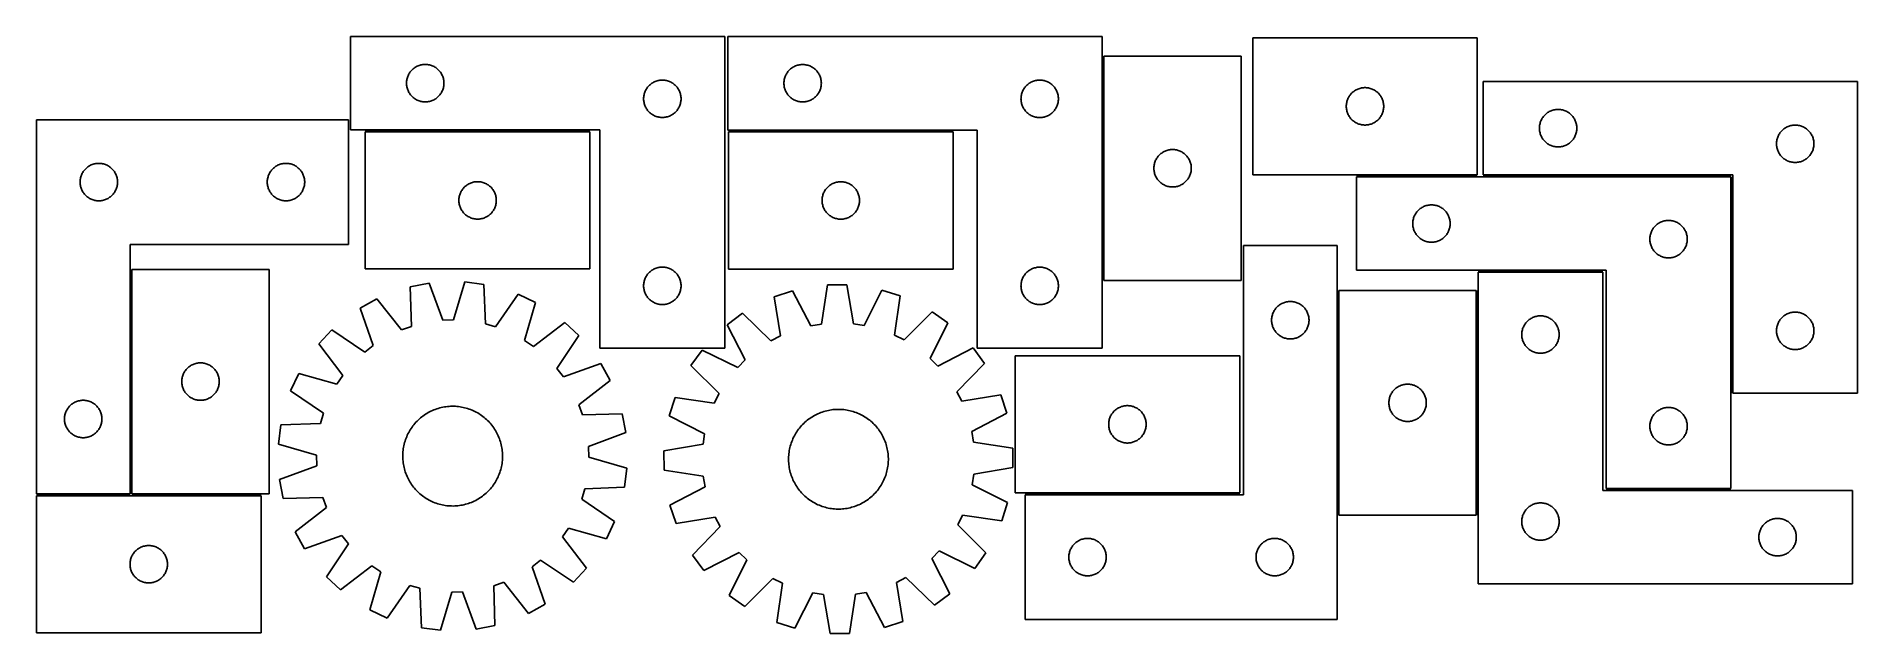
# Model space of a CAD drawing. Header units: millimetres. Extents: x 7 to 1466, y 7 to 485.
import ezdxf

# ---------------------------------------------------------------- set-up
doc = ezdxf.new("R2010")
doc.units = ezdxf.units.MM
doc.layers.add('COMMON', color=5, linetype='CONTINUOUS', true_color=0x0000ff)
doc.layers.add('CUT', color=7, linetype='CONTINUOUS', true_color=0x000000)

msp = doc.modelspace()

# ---------------------------------------------------------------- linework, layer by layer
at = {"layer": 'COMMON'}
for p, q in [((861.360922, 469.70486), (861.360922, 289.70486)), ((450.135343, 409.698522), (270.135343, 409.698522)), ((741.194791, 409.635289), (561.194791, 409.635289)), ((1064.58082, 373.603307), (1161.319669, 373.603307)), ((1364.58082, 373.603308), (1166.080821, 373.603308)), ((1365.330821, 199.353308), (1365.330821, 372.853307)), ((82.301718, 298.636253), (82.301718, 118.636253)), ((1161.959733, 297.103306), (1261.959733, 297.103306)), ((1049.709731, 281.594997), (1049.709731, 101.594997)), ((1161.209733, 101.594997), (1161.209733, 281.594997)), ((81.551718, 117.886253), (6.551718, 117.886253)), ((83.051719, 117.886252), (186.551718, 117.886252)), ((798.959731, 118.601593), (970.890897, 118.601593)), ((1264.58082, 122.103306), (1364.58082, 122.103306))]:
    msp.add_line(p, q, dxfattribs=at)
at = {"layer": 'CUT'}
for p, q in [((558.17184, 485.448522), (258.17184, 485.448522)), ((258.17184, 485.448522), (258.17184, 410.448522)), ((558.17184, 235.448522), (558.17184, 485.448522)), ((860.610922, 485.385289), (560.610922, 485.385289)), ((560.610922, 485.385289), (560.610922, 410.385289)), ((860.610922, 235.385289), (860.610922, 485.385289)), ((1161.319669, 484.353308), (981.319669, 484.353308)), ((981.319669, 484.353308), (981.319669, 374.353308)), ((1161.319669, 374.353308), (1161.319669, 484.353308)), ((862.110923, 469.70486), (862.110923, 289.70486)), ((972.110923, 469.70486), (862.110923, 469.70486)), ((972.110923, 289.70486), (972.110923, 469.70486)), ((303.666424, 451.768589), (303.882309, 452.510244)), ((303.882309, 452.510244), (304.136088, 453.239803)), ((304.136088, 453.239803), (304.427086, 453.95533)), ((304.427086, 453.95533), (304.754534, 454.654929)), ((304.754534, 454.654929), (305.117561, 455.336743)), ((305.117561, 455.336743), (305.515207, 455.998965)), ((305.515207, 455.998965), (305.946415, 456.639838)), ((305.946415, 456.639838), (306.410043, 457.257664)), ((306.410043, 457.257664), (306.904861, 457.850804)), ((306.904861, 457.850804), (307.429557, 458.417684)), ((307.429557, 458.417684), (307.98274, 458.956802)), ((307.98274, 458.956802), (308.562942, 459.466729)), ((308.562942, 459.466729), (309.168626, 459.946111)), ((309.168626, 459.946111), (309.798184, 460.393677)), ((309.798184, 460.393677), (310.449948, 460.808241)), ((310.449948, 460.808241), (311.122189, 461.188704)), ((311.122189, 461.188704), (311.813124, 461.534056)), ((311.813124, 461.534056), (312.520922, 461.843381)), ((312.520922, 461.843381), (313.243704, 462.11586)), ((313.243704, 462.11586), (313.979556, 462.35077)), ((313.979556, 462.35077), (314.726524, 462.547488)), ((314.726524, 462.547488), (315.482629, 462.705491)), ((315.482629, 462.705491), (316.245865, 462.824362)), ((316.245865, 462.824362), (317.014208, 462.903785)), ((317.014208, 462.903785), (317.785621, 462.943549)), ((317.785621, 462.943549), (318.558059, 462.943549)), ((318.558059, 462.943549), (319.329472, 462.903785)), ((319.329472, 462.903785), (320.097815, 462.824362)), ((320.097815, 462.824362), (320.861051, 462.705491)), ((320.861051, 462.705491), (321.617156, 462.547488)), ((321.617156, 462.547488), (322.364125, 462.35077)), ((322.364125, 462.35077), (323.099976, 462.11586)), ((323.099976, 462.11586), (323.822758, 461.843381)), ((323.822758, 461.843381), (324.530556, 461.534056)), ((324.530556, 461.534056), (325.221491, 461.188704)), ((325.221491, 461.188704), (325.893732, 460.808241)), ((325.893732, 460.808241), (326.545496, 460.393677)), ((326.545496, 460.393677), (327.175054, 459.946111)), ((327.175054, 459.946111), (327.780738, 459.466729)), ((327.780738, 459.466729), (328.36094, 458.956802)), ((328.36094, 458.956802), (328.914123, 458.417684)), ((328.914123, 458.417684), (329.438819, 457.850804)), ((329.438819, 457.850804), (329.933637, 457.257664)), ((329.933637, 457.257664), (330.397265, 456.639838)), ((330.397265, 456.639838), (330.828473, 455.998965)), ((330.828473, 455.998965), (331.226119, 455.336743)), ((331.226119, 455.336743), (331.589146, 454.654929)), ((331.589146, 454.654929), (331.916594, 453.95533)), ((331.916594, 453.95533), (332.207592, 453.239803)), ((332.207592, 453.239803), (332.461371, 452.510244)), ((332.461371, 452.510244), (332.677256, 451.768589)), ((606.321391, 452.447012), (606.57517, 453.176571)), ((606.57517, 453.176571), (606.866169, 453.892098)), ((606.866169, 453.892098), (607.193616, 454.591696)), ((607.193616, 454.591696), (607.556644, 455.27351)), ((607.556644, 455.27351), (607.954289, 455.935732)), ((607.954289, 455.935732), (608.385497, 456.576606)), ((608.385497, 456.576606), (608.849125, 457.194432)), ((608.849125, 457.194432), (609.343943, 457.787571)), ((609.343943, 457.787571), (609.868639, 458.354452)), ((609.868639, 458.354452), (610.421822, 458.89357)), ((610.421822, 458.89357), (611.002024, 459.403496)), ((611.002024, 459.403496), (611.607708, 459.882878)), ((611.607708, 459.882878), (612.237266, 460.330445)), ((612.237266, 460.330445), (612.88903, 460.745009)), ((612.88903, 460.745009), (613.561271, 461.125471)), ((613.561271, 461.125471), (614.252206, 461.470823)), ((614.252206, 461.470823), (614.960004, 461.780149)), ((614.960004, 461.780149), (615.682786, 462.052628)), ((615.682786, 462.052628), (616.418638, 462.287538)), ((616.418638, 462.287538), (617.165606, 462.484255)), ((617.165606, 462.484255), (617.921711, 462.642259)), ((617.921711, 462.642259), (618.684947, 462.76113)), ((618.684947, 462.76113), (619.45329, 462.840552)), ((619.45329, 462.840552), (620.224703, 462.880316)), ((620.224703, 462.880316), (620.997141, 462.880316)), ((620.997141, 462.880316), (621.768554, 462.840552)), ((621.768554, 462.840552), (622.536897, 462.76113)), ((622.536897, 462.76113), (623.300134, 462.642259)), ((623.300134, 462.642259), (624.056238, 462.484255)), ((624.056238, 462.484255), (624.803207, 462.287538)), ((624.803207, 462.287538), (625.539058, 462.052628)), ((625.539058, 462.052628), (626.261841, 461.780149)), ((626.261841, 461.780149), (626.969638, 461.470823)), ((626.969638, 461.470823), (627.660573, 461.125471)), ((627.660573, 461.125471), (628.332814, 460.745009)), ((628.332814, 460.745009), (628.984578, 460.330445)), ((628.984578, 460.330445), (629.614136, 459.882878)), ((629.614136, 459.882878), (630.21982, 459.403496)), ((630.21982, 459.403496), (630.800022, 458.89357)), ((630.800022, 458.89357), (631.353205, 458.354452)), ((631.353205, 458.354452), (631.877901, 457.787571)), ((631.877901, 457.787571), (632.372719, 457.194432)), ((632.372719, 457.194432), (632.836347, 456.576606)), ((632.836347, 456.576606), (633.267556, 455.935732)), ((633.267556, 455.935732), (633.665201, 455.27351)), ((633.665201, 455.27351), (634.028228, 454.591696)), ((634.028228, 454.591696), (634.355676, 453.892098)), ((634.355676, 453.892098), (634.646674, 453.176571)), ((634.646674, 453.176571), (634.900453, 452.447012)), ((303.17184, 447.948522), (303.191729, 448.720703)), ((303.191729, 447.176341), (303.17184, 447.948522)), ((303.191729, 448.720703), (303.251342, 449.490837)), ((303.251342, 446.406207), (303.191729, 447.176341)), ((303.251342, 449.490837), (303.350522, 450.256881)), ((303.350522, 445.640163), (303.251342, 446.406207)), ((303.350522, 450.256881), (303.489005, 451.016803)), ((303.489005, 444.880241), (303.350522, 445.640163)), ((303.489005, 451.016803), (303.666424, 451.768589)), ((303.666424, 444.128455), (303.489005, 444.880241)), ((303.882309, 443.386799), (303.666424, 444.128455)), ((304.136088, 442.657241), (303.882309, 443.386799)), ((304.427086, 441.941713), (304.136088, 442.657241)), ((304.754534, 441.242115), (304.427086, 441.941713)), ((305.117561, 440.560301), (304.754534, 441.242115)), ((305.515207, 439.898079), (305.117561, 440.560301)), ((305.946415, 439.257205), (305.515207, 439.898079)), ((306.410043, 438.63938), (305.946415, 439.257205)), ((306.904861, 438.04624), (306.410043, 438.63938)), ((307.429557, 437.47936), (306.904861, 438.04624)), ((329.438819, 438.04624), (328.914123, 437.47936)), ((329.933637, 438.63938), (329.438819, 438.04624)), ((330.397265, 439.257205), (329.933637, 438.63938)), ((330.828473, 439.898079), (330.397265, 439.257205)), ((331.226119, 440.560301), (330.828473, 439.898079)), ((331.589146, 441.242115), (331.226119, 440.560301)), ((331.916594, 441.941713), (331.589146, 441.242115)), ((332.207592, 442.657241), (331.916594, 441.941713)), ((332.461371, 443.386799), (332.207592, 442.657241)), ((332.677256, 444.128455), (332.461371, 443.386799)), ((332.677256, 451.768589), (332.854675, 451.016803)), ((332.854675, 444.880241), (332.677256, 444.128455)), ((332.854675, 451.016803), (332.993158, 450.256881)), ((332.993158, 445.640163), (332.854675, 444.880241)), ((332.993158, 450.256881), (333.092338, 449.490837)), ((333.092338, 446.406207), (332.993158, 445.640163)), ((333.092338, 449.490837), (333.151951, 448.720703)), ((333.151951, 447.176341), (333.092338, 446.406207)), ((333.151951, 448.720703), (333.17184, 447.948522)), ((333.17184, 447.948522), (333.151951, 447.176341)), ((493.350522, 437.756881), (493.489005, 438.516803)), ((493.489005, 438.516803), (493.666424, 439.268589)), ((493.666424, 439.268589), (493.882309, 440.010244)), ((493.882309, 440.010244), (494.136088, 440.739803)), ((494.136088, 440.739803), (494.427086, 441.45533)), ((494.427086, 441.45533), (494.754534, 442.154929)), ((494.754534, 442.154929), (495.117561, 442.836743)), ((495.117561, 442.836743), (495.515207, 443.498965)), ((495.515207, 443.498965), (495.946415, 444.139838)), ((495.946415, 444.139838), (496.410043, 444.757664)), ((496.410043, 444.757664), (496.904861, 445.350804)), ((496.904861, 445.350804), (497.429557, 445.917684)), ((497.429557, 445.917684), (497.98274, 446.456802)), ((497.98274, 446.456802), (498.562942, 446.966729)), ((498.562942, 446.966729), (499.168626, 447.446111)), ((499.168626, 447.446111), (499.798184, 447.893677)), ((499.798184, 447.893677), (500.449948, 448.308241)), ((500.449948, 448.308241), (501.122189, 448.688704)), ((501.122189, 448.688704), (501.813124, 449.034056)), ((501.813124, 449.034056), (502.520922, 449.343381)), ((502.520922, 449.343381), (503.243704, 449.61586)), ((503.243704, 449.61586), (503.979556, 449.85077)), ((503.979556, 449.85077), (504.726524, 450.047488)), ((504.726524, 450.047488), (505.482629, 450.205491)), ((505.482629, 450.205491), (506.245865, 450.324362)), ((506.245865, 450.324362), (507.014208, 450.403785)), ((507.014208, 450.403785), (507.785621, 450.443549)), ((507.785621, 450.443549), (508.558059, 450.443549)), ((508.558059, 450.443549), (509.329472, 450.403785)), ((509.329472, 450.403785), (510.097815, 450.324362)), ((510.097815, 450.324362), (510.861051, 450.205491)), ((510.861051, 450.205491), (511.617156, 450.047488)), ((511.617156, 450.047488), (512.364125, 449.85077)), ((512.364125, 449.85077), (513.099976, 449.61586)), ((513.099976, 449.61586), (513.822758, 449.343381)), ((513.822758, 449.343381), (514.530556, 449.034056)), ((514.530556, 449.034056), (515.221491, 448.688704)), ((515.221491, 448.688704), (515.893732, 448.308241)), ((515.893732, 448.308241), (516.545496, 447.893677)), ((516.545496, 447.893677), (517.175054, 447.446111)), ((517.175054, 447.446111), (517.780738, 446.966729)), ((517.780738, 446.966729), (518.36094, 446.456802)), ((518.36094, 446.456802), (518.914123, 445.917684)), ((518.914123, 445.917684), (519.438819, 445.350804)), ((519.438819, 445.350804), (519.933637, 444.757664)), ((519.933637, 444.757664), (520.397265, 444.139838)), ((520.397265, 444.139838), (520.828473, 443.498965)), ((520.828473, 443.498965), (521.226119, 442.836743)), ((521.226119, 442.836743), (521.589146, 442.154929)), ((521.589146, 442.154929), (521.916594, 441.45533)), ((521.916594, 441.45533), (522.207592, 440.739803)), ((522.207592, 440.739803), (522.461371, 440.010244)), ((522.461371, 440.010244), (522.677256, 439.268589)), ((522.677256, 439.268589), (522.854675, 438.516803)), ((522.854675, 438.516803), (522.993158, 437.756881)), ((605.610922, 447.885289), (605.630811, 448.657471)), ((605.630811, 447.113108), (605.610922, 447.885289)), ((605.630811, 448.657471), (605.690424, 449.427604)), ((605.690424, 446.342975), (605.630811, 447.113108)), ((605.690424, 449.427604), (605.789604, 450.193648)), ((605.789604, 445.576931), (605.690424, 446.342975)), ((605.789604, 450.193648), (605.928087, 450.95357)), ((605.928087, 444.817008), (605.789604, 445.576931)), ((605.928087, 450.95357), (606.105506, 451.705356)), ((606.105506, 444.065223), (605.928087, 444.817008)), ((606.105506, 451.705356), (606.321391, 452.447012)), ((606.321391, 443.323567), (606.105506, 444.065223)), ((606.57517, 442.594008), (606.321391, 443.323567)), ((606.866169, 441.878481), (606.57517, 442.594008)), ((607.193616, 441.178883), (606.866169, 441.878481)), ((607.556644, 440.497068), (607.193616, 441.178883)), ((607.954289, 439.834847), (607.556644, 440.497068)), ((608.385497, 439.193973), (607.954289, 439.834847)), ((608.849125, 438.576147), (608.385497, 439.193973)), ((609.343943, 437.983008), (608.849125, 438.576147)), ((609.868639, 437.416127), (609.343943, 437.983008)), ((631.877901, 437.983008), (631.353205, 437.416127)), ((632.372719, 438.576147), (631.877901, 437.983008)), ((632.836347, 439.193973), (632.372719, 438.576147)), ((633.267556, 439.834847), (632.836347, 439.193973)), ((633.665201, 440.497068), (633.267556, 439.834847)), ((634.028228, 441.178883), (633.665201, 440.497068)), ((634.355676, 441.878481), (634.028228, 441.178883)), ((634.646674, 442.594008), (634.355676, 441.878481)), ((634.900453, 443.323567), (634.646674, 442.594008)), ((634.900453, 452.447012), (635.116338, 451.705356)), ((635.116338, 444.065223), (634.900453, 443.323567)), ((635.116338, 451.705356), (635.293757, 450.95357)), ((635.293757, 444.817008), (635.116338, 444.065223)), ((635.293757, 450.95357), (635.432241, 450.193648)), ((635.432241, 445.576931), (635.293757, 444.817008)), ((635.432241, 450.193648), (635.53142, 449.427604)), ((635.53142, 446.342975), (635.432241, 445.576931)), ((635.53142, 449.427604), (635.591033, 448.657471)), ((635.591033, 447.113108), (635.53142, 446.342975)), ((635.591033, 448.657471), (635.610922, 447.885289)), ((635.610922, 447.885289), (635.591033, 447.113108)), ((795.789604, 437.693648), (795.928087, 438.45357)), ((795.928087, 438.45357), (796.105506, 439.205356)), ((796.105506, 439.205356), (796.321391, 439.947012)), ((796.321391, 439.947012), (796.57517, 440.676571)), ((796.57517, 440.676571), (796.866169, 441.392098)), ((796.866169, 441.392098), (797.193616, 442.091696)), ((797.193616, 442.091696), (797.556644, 442.77351)), ((797.556644, 442.77351), (797.954289, 443.435732)), ((797.954289, 443.435732), (798.385497, 444.076606)), ((798.385497, 444.076606), (798.849125, 444.694432)), ((798.849125, 444.694432), (799.343943, 445.287571)), ((799.343943, 445.287571), (799.868639, 445.854452)), ((799.868639, 445.854452), (800.421822, 446.39357)), ((800.421822, 446.39357), (801.002024, 446.903496)), ((801.002024, 446.903496), (801.607708, 447.382878)), ((801.607708, 447.382878), (802.237266, 447.830445)), ((802.237266, 447.830445), (802.88903, 448.245009)), ((802.88903, 448.245009), (803.561271, 448.625471)), ((803.561271, 448.625471), (804.252206, 448.970823)), ((804.252206, 448.970823), (804.960004, 449.280149)), ((804.960004, 449.280149), (805.682786, 449.552628)), ((805.682786, 449.552628), (806.418638, 449.787538)), ((806.418638, 449.787538), (807.165606, 449.984255)), ((807.165606, 449.984255), (807.921711, 450.142259)), ((807.921711, 450.142259), (808.684947, 450.26113)), ((808.684947, 450.26113), (809.45329, 450.340552)), ((809.45329, 450.340552), (810.224703, 450.380316)), ((810.224703, 450.380316), (810.997141, 450.380316)), ((810.997141, 450.380316), (811.768554, 450.340552)), ((811.768554, 450.340552), (812.536897, 450.26113)), ((812.536897, 450.26113), (813.300134, 450.142259)), ((813.300134, 450.142259), (814.056238, 449.984255)), ((814.056238, 449.984255), (814.803207, 449.787538)), ((814.803207, 449.787538), (815.539058, 449.552628)), ((815.539058, 449.552628), (816.261841, 449.280149)), ((816.261841, 449.280149), (816.969638, 448.970823)), ((816.969638, 448.970823), (817.660573, 448.625471)), ((817.660573, 448.625471), (818.332814, 448.245009)), ((818.332814, 448.245009), (818.984578, 447.830445)), ((818.984578, 447.830445), (819.614136, 447.382878)), ((819.614136, 447.382878), (820.21982, 446.903496)), ((820.21982, 446.903496), (820.800022, 446.39357)), ((820.800022, 446.39357), (821.353205, 445.854452)), ((821.353205, 445.854452), (821.877901, 445.287571)), ((821.877901, 445.287571), (822.372719, 444.694432)), ((822.372719, 444.694432), (822.836347, 444.076606)), ((822.836347, 444.076606), (823.267556, 443.435732)), ((823.267556, 443.435732), (823.665201, 442.77351)), ((823.665201, 442.77351), (824.028228, 442.091696)), ((824.028228, 442.091696), (824.355676, 441.392098)), ((824.355676, 441.392098), (824.646674, 440.676571)), ((824.646674, 440.676571), (824.900453, 439.947012)), ((824.900453, 439.947012), (825.116338, 439.205356)), ((825.116338, 439.205356), (825.293757, 438.45357)), ((825.293757, 438.45357), (825.432241, 437.693648)), ((1058.663035, 437.403751), (1059.094244, 438.044625)), ((1059.094244, 438.044625), (1059.557872, 438.66245)), ((1059.557872, 438.66245), (1060.05269, 439.25559)), ((1060.05269, 439.25559), (1060.577386, 439.82247)), ((1060.577386, 439.82247), (1061.130569, 440.361589)), ((1061.130569, 440.361589), (1061.710771, 440.871515)), ((1061.710771, 440.871515), (1062.316455, 441.350897)), ((1062.316455, 441.350897), (1062.946013, 441.798463)), ((1062.946013, 441.798463), (1063.597777, 442.213027)), ((1063.597777, 442.213027), (1064.270018, 442.59349)), ((1064.270018, 442.59349), (1064.960953, 442.938842)), ((1064.960953, 442.938842), (1065.66875, 443.248168)), ((1065.66875, 443.248168), (1066.391533, 443.520646)), ((1066.391533, 443.520646), (1067.127384, 443.755556)), ((1067.127384, 443.755556), (1067.874353, 443.952274)), ((1067.874353, 443.952274), (1068.630457, 444.110277)), ((1068.630457, 444.110277), (1069.393693, 444.229148)), ((1069.393693, 444.229148), (1070.162037, 444.308571)), ((1070.162037, 444.308571), (1070.93345, 444.348335)), ((1070.93345, 444.348335), (1071.705888, 444.348335)), ((1071.705888, 444.348335), (1072.477301, 444.308571)), ((1072.477301, 444.308571), (1073.245644, 444.229148)), ((1073.245644, 444.229148), (1074.00888, 444.110277)), ((1074.00888, 444.110277), (1074.764985, 443.952274)), ((1074.764985, 443.952274), (1075.511953, 443.755556)), ((1075.511953, 443.755556), (1076.247805, 443.520646)), ((1076.247805, 443.520646), (1076.970587, 443.248168)), ((1076.970587, 443.248168), (1077.678385, 442.938842)), ((1077.678385, 442.938842), (1078.36932, 442.59349)), ((1078.36932, 442.59349), (1079.041561, 442.213027)), ((1079.041561, 442.213027), (1079.693325, 441.798463)), ((1079.693325, 441.798463), (1080.322883, 441.350897)), ((1080.322883, 441.350897), (1080.928566, 440.871515)), ((1080.928566, 440.871515), (1081.508769, 440.361589)), ((1081.508769, 440.361589), (1082.061952, 439.82247)), ((1082.061952, 439.82247), (1082.586648, 439.25559)), ((1082.586648, 439.25559), (1083.081466, 438.66245)), ((1083.081466, 438.66245), (1083.545094, 438.044625)), ((1083.545094, 438.044625), (1083.976302, 437.403751)), ((1466.080821, 449.353308), (1166.080821, 449.353308)), ((1166.080821, 449.353308), (1166.080821, 374.353308)), ((1466.080821, 199.353308), (1466.080821, 449.353308)), ((307.98274, 436.940241), (307.429557, 437.47936)), ((308.562942, 436.430315), (307.98274, 436.940241)), ((309.168626, 435.950933), (308.562942, 436.430315)), ((309.798184, 435.503367), (309.168626, 435.950933)), ((310.449948, 435.088802), (309.798184, 435.503367)), ((311.122189, 434.70834), (310.449948, 435.088802)), ((311.813124, 434.362988), (311.122189, 434.70834)), ((312.520922, 434.053662), (311.813124, 434.362988)), ((313.243704, 433.781183), (312.520922, 434.053662)), ((313.979556, 433.546274), (313.243704, 433.781183)), ((314.726524, 433.349556), (313.979556, 433.546274)), ((315.482629, 433.191553), (314.726524, 433.349556)), ((316.245865, 433.072682), (315.482629, 433.191553)), ((317.014208, 432.993259), (316.245865, 433.072682)), ((317.785621, 432.953495), (317.014208, 432.993259)), ((318.558059, 432.953495), (317.785621, 432.953495)), ((319.329472, 432.993259), (318.558059, 432.953495)), ((320.097815, 433.072682), (319.329472, 432.993259)), ((320.861051, 433.191553), (320.097815, 433.072682)), ((321.617156, 433.349556), (320.861051, 433.191553)), ((322.364125, 433.546274), (321.617156, 433.349556)), ((323.099976, 433.781183), (322.364125, 433.546274)), ((323.822758, 434.053662), (323.099976, 433.781183)), ((324.530556, 434.362988), (323.822758, 434.053662)), ((325.221491, 434.70834), (324.530556, 434.362988)), ((325.893732, 435.088802), (325.221491, 434.70834)), ((326.545496, 435.503367), (325.893732, 435.088802)), ((327.175054, 435.950933), (326.545496, 435.503367)), ((327.780738, 436.430315), (327.175054, 435.950933)), ((328.36094, 436.940241), (327.780738, 436.430315)), ((328.914123, 437.47936), (328.36094, 436.940241)), ((493.17184, 435.448522), (493.191729, 436.220703)), ((493.191729, 434.676341), (493.17184, 435.448522)), ((493.191729, 436.220703), (493.251342, 436.990837)), ((493.251342, 433.906207), (493.191729, 434.676341)), ((493.251342, 436.990837), (493.350522, 437.756881)), ((493.350522, 433.140163), (493.251342, 433.906207)), ((493.489005, 432.380241), (493.350522, 433.140163)), ((493.666424, 431.628455), (493.489005, 432.380241)), ((493.882309, 430.886799), (493.666424, 431.628455)), ((494.136088, 430.157241), (493.882309, 430.886799)), ((494.427086, 429.441713), (494.136088, 430.157241)), ((494.754534, 428.742115), (494.427086, 429.441713)), ((495.117561, 428.060301), (494.754534, 428.742115)), ((495.515207, 427.398079), (495.117561, 428.060301)), ((495.946415, 426.757205), (495.515207, 427.398079)), ((496.410043, 426.13938), (495.946415, 426.757205)), ((496.904861, 425.54624), (496.410043, 426.13938)), ((497.429557, 424.97936), (496.904861, 425.54624)), ((497.98274, 424.440241), (497.429557, 424.97936)), ((498.562942, 423.930315), (497.98274, 424.440241)), ((499.168626, 423.450933), (498.562942, 423.930315)), ((499.798184, 423.003367), (499.168626, 423.450933)), ((517.175054, 423.450933), (516.545496, 423.003367)), ((517.780738, 423.930315), (517.175054, 423.450933)), ((518.36094, 424.440241), (517.780738, 423.930315)), ((518.914123, 424.97936), (518.36094, 424.440241)), ((519.438819, 425.54624), (518.914123, 424.97936)), ((519.933637, 426.13938), (519.438819, 425.54624)), ((520.397265, 426.757205), (519.933637, 426.13938)), ((520.828473, 427.398079), (520.397265, 426.757205)), ((521.226119, 428.060301), (520.828473, 427.398079)), ((521.589146, 428.742115), (521.226119, 428.060301)), ((521.916594, 429.441713), (521.589146, 428.742115)), ((522.207592, 430.157241), (521.916594, 429.441713)), ((522.461371, 430.886799), (522.207592, 430.157241)), ((522.677256, 431.628455), (522.461371, 430.886799)), ((522.854675, 432.380241), (522.677256, 431.628455)), ((522.993158, 433.140163), (522.854675, 432.380241)), ((522.993158, 437.756881), (523.092338, 436.990837)), ((523.092338, 433.906207), (522.993158, 433.140163)), ((523.092338, 436.990837), (523.151951, 436.220703)), ((523.151951, 434.676341), (523.092338, 433.906207)), ((523.151951, 436.220703), (523.17184, 435.448522)), ((523.17184, 435.448522), (523.151951, 434.676341)), ((610.421822, 436.877009), (609.868639, 437.416127)), ((611.002024, 436.367083), (610.421822, 436.877009)), ((611.607708, 435.887701), (611.002024, 436.367083)), ((612.237266, 435.440134), (611.607708, 435.887701)), ((612.88903, 435.02557), (612.237266, 435.440134)), ((613.561271, 434.645108), (612.88903, 435.02557)), ((614.252206, 434.299756), (613.561271, 434.645108)), ((614.960004, 433.99043), (614.252206, 434.299756)), ((615.682786, 433.717951), (614.960004, 433.99043)), ((616.418638, 433.483041), (615.682786, 433.717951)), ((617.165606, 433.286324), (616.418638, 433.483041)), ((617.921711, 433.12832), (617.165606, 433.286324)), ((618.684947, 433.009449), (617.921711, 433.12832)), ((619.45329, 432.930027), (618.684947, 433.009449)), ((620.224703, 432.890262), (619.45329, 432.930027)), ((620.997141, 432.890262), (620.224703, 432.890262)), ((621.768554, 432.930027), (620.997141, 432.890262)), ((622.536897, 433.009449), (621.768554, 432.930027)), ((623.300134, 433.12832), (622.536897, 433.009449)), ((624.056238, 433.286324), (623.300134, 433.12832)), ((624.803207, 433.483041), (624.056238, 433.286324)), ((625.539058, 433.717951), (624.803207, 433.483041)), ((626.261841, 433.99043), (625.539058, 433.717951)), ((626.969638, 434.299756), (626.261841, 433.99043)), ((627.660573, 434.645108), (626.969638, 434.299756)), ((628.332814, 435.02557), (627.660573, 434.645108)), ((628.984578, 435.440134), (628.332814, 435.02557)), ((629.614136, 435.887701), (628.984578, 435.440134)), ((630.21982, 436.367083), (629.614136, 435.887701)), ((630.800022, 436.877009), (630.21982, 436.367083)), ((631.353205, 437.416127), (630.800022, 436.877009)), ((795.610922, 435.385289), (795.630811, 436.157471)), ((795.630811, 434.613108), (795.610922, 435.385289)), ((795.630811, 436.157471), (795.690424, 436.927604)), ((795.690424, 433.842975), (795.630811, 434.613108)), ((795.690424, 436.927604), (795.789604, 437.693648)), ((795.789604, 433.076931), (795.690424, 433.842975)), ((795.928087, 432.317008), (795.789604, 433.076931)), ((796.105506, 431.565223), (795.928087, 432.317008)), ((796.321391, 430.823567), (796.105506, 431.565223)), ((796.57517, 430.094008), (796.321391, 430.823567)), ((796.866169, 429.378481), (796.57517, 430.094008)), ((797.193616, 428.678883), (796.866169, 429.378481)), ((797.556644, 427.997068), (797.193616, 428.678883)), ((797.954289, 427.334847), (797.556644, 427.997068)), ((798.385497, 426.693973), (797.954289, 427.334847)), ((798.849125, 426.076147), (798.385497, 426.693973)), ((799.343943, 425.483008), (798.849125, 426.076147)), ((799.868639, 424.916127), (799.343943, 425.483008)), ((800.421822, 424.377009), (799.868639, 424.916127)), ((801.002024, 423.867083), (800.421822, 424.377009)), ((801.607708, 423.387701), (801.002024, 423.867083)), ((802.237266, 422.940134), (801.607708, 423.387701)), ((819.614136, 423.387701), (818.984578, 422.940134)), ((820.21982, 423.867083), (819.614136, 423.387701)), ((820.800022, 424.377009), (820.21982, 423.867083)), ((821.353205, 424.916127), (820.800022, 424.377009)), ((821.877901, 425.483008), (821.353205, 424.916127)), ((822.372719, 426.076147), (821.877901, 425.483008)), ((822.836347, 426.693973), (822.372719, 426.076147)), ((823.267556, 427.334847), (822.836347, 426.693973)), ((823.665201, 427.997068), (823.267556, 427.334847)), ((824.028228, 428.678883), (823.665201, 427.997068)), ((824.355676, 429.378481), (824.028228, 428.678883)), ((824.646674, 430.094008), (824.355676, 429.378481)), ((824.900453, 430.823567), (824.646674, 430.094008)), ((825.116338, 431.565223), (824.900453, 430.823567)), ((825.293757, 432.317008), (825.116338, 431.565223)), ((825.432241, 433.076931), (825.293757, 432.317008)), ((825.432241, 437.693648), (825.53142, 436.927604)), ((825.53142, 433.842975), (825.432241, 433.076931)), ((825.53142, 436.927604), (825.591033, 436.157471)), ((825.591033, 434.613108), (825.53142, 433.842975)), ((825.591033, 436.157471), (825.610922, 435.385289)), ((825.610922, 435.385289), (825.591033, 434.613108)), ((1056.319669, 429.353308), (1056.339557, 430.125489)), ((1056.339557, 428.581127), (1056.319669, 429.353308)), ((1056.339557, 430.125489), (1056.399171, 430.895623)), ((1056.399171, 427.810993), (1056.339557, 428.581127)), ((1056.399171, 430.895623), (1056.49835, 431.661667)), ((1056.49835, 427.044949), (1056.399171, 427.810993)), ((1056.49835, 431.661667), (1056.636834, 432.421589)), ((1056.636834, 426.285027), (1056.49835, 427.044949)), ((1056.636834, 432.421589), (1056.814253, 433.173375)), ((1056.814253, 425.533241), (1056.636834, 426.285027)), ((1056.814253, 433.173375), (1057.030138, 433.915031)), ((1057.030138, 424.791586), (1056.814253, 425.533241)), ((1057.030138, 433.915031), (1057.283917, 434.644589)), ((1057.283917, 424.062027), (1057.030138, 424.791586)), ((1057.283917, 434.644589), (1057.574915, 435.360117)), ((1057.574915, 423.346499), (1057.283917, 424.062027)), ((1057.574915, 435.360117), (1057.902363, 436.059715)), ((1057.902363, 422.646901), (1057.574915, 423.346499)), ((1057.902363, 436.059715), (1058.26539, 436.741529)), ((1058.26539, 436.741529), (1058.663035, 437.403751)), ((1083.976302, 437.403751), (1084.373947, 436.741529)), ((1084.373947, 436.741529), (1084.736975, 436.059715)), ((1084.736975, 436.059715), (1085.064422, 435.360117)), ((1085.064422, 423.346499), (1084.736975, 422.646901)), ((1085.064422, 435.360117), (1085.355421, 434.644589)), ((1085.355421, 424.062027), (1085.064422, 423.346499)), ((1085.355421, 434.644589), (1085.6092, 433.915031)), ((1085.6092, 424.791586), (1085.355421, 424.062027)), ((1085.6092, 433.915031), (1085.825085, 433.173375)), ((1085.825085, 425.533241), (1085.6092, 424.791586)), ((1085.825085, 433.173375), (1086.002504, 432.421589)), ((1086.002504, 426.285027), (1085.825085, 425.533241)), ((1086.002504, 432.421589), (1086.140987, 431.661667)), ((1086.140987, 427.044949), (1086.002504, 426.285027)), ((1086.140987, 431.661667), (1086.240167, 430.895623)), ((1086.240167, 427.810993), (1086.140987, 427.044949)), ((1086.240167, 430.895623), (1086.29978, 430.125489)), ((1086.29978, 428.581127), (1086.240167, 427.810993)), ((1086.29978, 430.125489), (1086.319669, 429.353308)), ((1086.319669, 429.353308), (1086.29978, 428.581127)), ((1215.891721, 422.861589), (1216.471924, 423.371515)), ((1216.471924, 423.371515), (1217.077607, 423.850897)), ((1217.077607, 423.850897), (1217.707166, 424.298463)), ((1217.707166, 424.298463), (1218.358929, 424.713027)), ((1218.358929, 424.713027), (1219.03117, 425.09349)), ((1219.03117, 425.09349), (1219.722106, 425.438842)), ((1219.722106, 425.438842), (1220.429903, 425.748168)), ((1220.429903, 425.748168), (1221.152686, 426.020646)), ((1221.152686, 426.020646), (1221.888537, 426.255556)), ((1221.888537, 426.255556), (1222.635505, 426.452274)), ((1222.635505, 426.452274), (1223.39161, 426.610277)), ((1223.39161, 426.610277), (1224.154846, 426.729148)), ((1224.154846, 426.729148), (1224.923189, 426.808571)), ((1224.923189, 426.808571), (1225.694603, 426.848335)), ((1225.694603, 426.848335), (1226.46704, 426.848335)), ((1226.46704, 426.848335), (1227.238453, 426.808571)), ((1227.238453, 426.808571), (1228.006797, 426.729148)), ((1228.006797, 426.729148), (1228.770033, 426.610277)), ((1228.770033, 426.610277), (1229.526138, 426.452274)), ((1229.526138, 426.452274), (1230.273106, 426.255556)), ((1230.273106, 426.255556), (1231.008957, 426.020646)), ((1231.008957, 426.020646), (1231.73174, 425.748168)), ((1231.73174, 425.748168), (1232.439537, 425.438842)), ((1232.439537, 425.438842), (1233.130473, 425.09349)), ((1233.130473, 425.09349), (1233.802713, 424.713027)), ((1233.802713, 424.713027), (1234.454477, 424.298463)), ((1234.454477, 424.298463), (1235.084036, 423.850897)), ((1235.084036, 423.850897), (1235.689719, 423.371515)), ((1235.689719, 423.371515), (1236.269921, 422.861589)), ((6.551718, 418.636253), (6.551718, 118.636253)), ((256.551718, 418.636253), (6.551718, 418.636253)), ((256.551718, 318.636253), (256.551718, 418.636253)), ((258.17184, 410.448522), (458.17184, 410.448522)), ((450.135343, 408.948521), (270.135343, 408.948521)), ((270.135343, 408.948521), (270.135343, 298.948521)), ((450.135343, 298.948521), (450.135343, 408.948521)), ((458.17184, 410.448522), (458.17184, 235.448522)), ((500.449948, 422.588802), (499.798184, 423.003367)), ((501.122189, 422.20834), (500.449948, 422.588802)), ((501.813124, 421.862988), (501.122189, 422.20834)), ((502.520922, 421.553662), (501.813124, 421.862988)), ((503.243704, 421.281183), (502.520922, 421.553662)), ((503.979556, 421.046274), (503.243704, 421.281183)), ((504.726524, 420.849556), (503.979556, 421.046274)), ((505.482629, 420.691553), (504.726524, 420.849556)), ((506.245865, 420.572682), (505.482629, 420.691553)), ((507.014208, 420.493259), (506.245865, 420.572682)), ((507.785621, 420.453495), (507.014208, 420.493259)), ((508.558059, 420.453495), (507.785621, 420.453495)), ((509.329472, 420.493259), (508.558059, 420.453495)), ((510.097815, 420.572682), (509.329472, 420.493259)), ((510.861051, 420.691553), (510.097815, 420.572682)), ((511.617156, 420.849556), (510.861051, 420.691553)), ((512.364125, 421.046274), (511.617156, 420.849556)), ((513.099976, 421.281183), (512.364125, 421.046274)), ((513.822758, 421.553662), (513.099976, 421.281183)), ((514.530556, 421.862988), (513.822758, 421.553662)), ((515.221491, 422.20834), (514.530556, 421.862988)), ((515.893732, 422.588802), (515.221491, 422.20834)), ((516.545496, 423.003367), (515.893732, 422.588802)), ((560.610922, 410.385289), (760.610922, 410.385289)), ((741.194791, 408.885288), (561.194791, 408.885288)), ((561.194791, 408.885288), (561.194791, 298.885288)), ((741.194791, 298.885288), (741.194791, 408.885288)), ((760.610922, 410.385289), (760.610922, 235.385289)), ((802.88903, 422.52557), (802.237266, 422.940134)), ((803.561271, 422.145108), (802.88903, 422.52557)), ((804.252206, 421.799756), (803.561271, 422.145108)), ((804.960004, 421.49043), (804.252206, 421.799756)), ((805.682786, 421.217951), (804.960004, 421.49043)), ((806.418638, 420.983041), (805.682786, 421.217951)), ((807.165606, 420.786324), (806.418638, 420.983041)), ((807.921711, 420.62832), (807.165606, 420.786324)), ((808.684947, 420.509449), (807.921711, 420.62832)), ((809.45329, 420.430027), (808.684947, 420.509449)), ((810.224703, 420.390262), (809.45329, 420.430027)), ((810.997141, 420.390262), (810.224703, 420.390262)), ((811.768554, 420.430027), (810.997141, 420.390262)), ((812.536897, 420.509449), (811.768554, 420.430027)), ((813.300134, 420.62832), (812.536897, 420.509449)), ((814.056238, 420.786324), (813.300134, 420.62832)), ((814.803207, 420.983041), (814.056238, 420.786324)), ((815.539058, 421.217951), (814.803207, 420.983041)), ((816.261841, 421.49043), (815.539058, 421.217951)), ((816.969638, 421.799756), (816.261841, 421.49043)), ((817.660573, 422.145108), (816.969638, 421.799756)), ((818.332814, 422.52557), (817.660573, 422.145108)), ((818.984578, 422.940134), (818.332814, 422.52557)), ((1058.26539, 421.965087), (1057.902363, 422.646901)), ((1058.663035, 421.302865), (1058.26539, 421.965087)), ((1059.094244, 420.661992), (1058.663035, 421.302865)), ((1059.557872, 420.044166), (1059.094244, 420.661992)), ((1060.05269, 419.451026), (1059.557872, 420.044166)), ((1060.577386, 418.884146), (1060.05269, 419.451026)), ((1061.130569, 418.345028), (1060.577386, 418.884146)), ((1061.710771, 417.835101), (1061.130569, 418.345028)), ((1062.316455, 417.355719), (1061.710771, 417.835101)), ((1062.946013, 416.908153), (1062.316455, 417.355719)), ((1063.597777, 416.493589), (1062.946013, 416.908153)), ((1064.270018, 416.113126), (1063.597777, 416.493589)), ((1064.960953, 415.767774), (1064.270018, 416.113126)), ((1065.66875, 415.458449), (1064.960953, 415.767774)), ((1066.391533, 415.18597), (1065.66875, 415.458449)), ((1067.127384, 414.95106), (1066.391533, 415.18597)), ((1067.874353, 414.754342), (1067.127384, 414.95106)), ((1068.630457, 414.596339), (1067.874353, 414.754342)), ((1069.393693, 414.477468), (1068.630457, 414.596339)), ((1070.162037, 414.398045), (1069.393693, 414.477468)), ((1070.93345, 414.358281), (1070.162037, 414.398045)), ((1071.705888, 414.358281), (1070.93345, 414.358281)), ((1072.477301, 414.398045), (1071.705888, 414.358281)), ((1073.245644, 414.477468), (1072.477301, 414.398045)), ((1074.00888, 414.596339), (1073.245644, 414.477468)), ((1074.764985, 414.754342), (1074.00888, 414.596339)), ((1075.511953, 414.95106), (1074.764985, 414.754342)), ((1076.247805, 415.18597), (1075.511953, 414.95106)), ((1076.970587, 415.458449), (1076.247805, 415.18597)), ((1077.678385, 415.767774), (1076.970587, 415.458449)), ((1078.36932, 416.113126), (1077.678385, 415.767774)), ((1079.041561, 416.493589), (1078.36932, 416.113126)), ((1079.693325, 416.908153), (1079.041561, 416.493589)), ((1080.322883, 417.355719), (1079.693325, 416.908153)), ((1080.928566, 417.835101), (1080.322883, 417.355719)), ((1081.508769, 418.345028), (1080.928566, 417.835101)), ((1082.061952, 418.884146), (1081.508769, 418.345028)), ((1082.586648, 419.451026), (1082.061952, 418.884146)), ((1083.081466, 420.044166), (1082.586648, 419.451026)), ((1083.545094, 420.661992), (1083.081466, 420.044166)), ((1083.976302, 421.302865), (1083.545094, 420.661992)), ((1084.373947, 421.965087), (1083.976302, 421.302865)), ((1084.736975, 422.646901), (1084.373947, 421.965087)), ((1211.080821, 411.853308), (1211.10071, 412.625489)), ((1211.10071, 411.081127), (1211.080821, 411.853308)), ((1211.10071, 412.625489), (1211.160323, 413.395623)), ((1211.160323, 410.310993), (1211.10071, 411.081127)), ((1211.160323, 413.395623), (1211.259503, 414.161667)), ((1211.259503, 409.544949), (1211.160323, 410.310993)), ((1211.259503, 414.161667), (1211.397986, 414.921589)), ((1211.397986, 408.785027), (1211.259503, 409.544949)), ((1211.397986, 414.921589), (1211.575405, 415.673375)), ((1211.575405, 408.033241), (1211.397986, 408.785027)), ((1211.575405, 415.673375), (1211.791291, 416.415031)), ((1211.791291, 416.415031), (1212.045069, 417.144589)), ((1212.045069, 417.144589), (1212.336068, 417.860117)), ((1212.336068, 417.860117), (1212.663515, 418.559715)), ((1212.663515, 418.559715), (1213.026543, 419.241529)), ((1213.026543, 419.241529), (1213.424188, 419.903751)), ((1213.424188, 419.903751), (1213.855396, 420.544625)), ((1213.855396, 420.544625), (1214.319024, 421.16245)), ((1214.319024, 421.16245), (1214.813842, 421.75559)), ((1214.813842, 421.75559), (1215.338539, 422.32247)), ((1215.338539, 422.32247), (1215.891721, 422.861589)), ((1236.269921, 422.861589), (1236.823104, 422.32247)), ((1236.823104, 422.32247), (1237.3478, 421.75559)), ((1237.3478, 421.75559), (1237.842618, 421.16245)), ((1237.842618, 421.16245), (1238.306246, 420.544625)), ((1238.306246, 420.544625), (1238.737455, 419.903751)), ((1238.737455, 419.903751), (1239.1351, 419.241529)), ((1239.1351, 419.241529), (1239.498128, 418.559715)), ((1239.498128, 418.559715), (1239.825575, 417.860117)), ((1239.825575, 417.860117), (1240.116574, 417.144589)), ((1240.116574, 417.144589), (1240.370352, 416.415031)), ((1240.370352, 416.415031), (1240.586237, 415.673375)), ((1240.586237, 415.673375), (1240.763657, 414.921589)), ((1240.763657, 408.785027), (1240.586237, 408.033241)), ((1240.763657, 414.921589), (1240.90214, 414.161667)), ((1240.90214, 409.544949), (1240.763657, 408.785027)), ((1240.90214, 414.161667), (1241.00132, 413.395623)), ((1241.00132, 410.310993), (1240.90214, 409.544949)), ((1241.00132, 413.395623), (1241.060933, 412.625489)), ((1241.060933, 411.081127), (1241.00132, 410.310993)), ((1241.060933, 412.625489), (1241.080821, 411.853308)), ((1241.080821, 411.853308), (1241.060933, 411.081127)), ((1404.319024, 408.66245), (1404.813842, 409.25559)), ((1404.813842, 409.25559), (1405.338539, 409.82247)), ((1405.338539, 409.82247), (1405.891721, 410.361589)), ((1405.891721, 410.361589), (1406.471924, 410.871515)), ((1406.471924, 410.871515), (1407.077607, 411.350897)), ((1407.077607, 411.350897), (1407.707166, 411.798463)), ((1407.707166, 411.798463), (1408.358929, 412.213027)), ((1408.358929, 412.213027), (1409.03117, 412.59349)), ((1409.03117, 412.59349), (1409.722106, 412.938842)), ((1409.722106, 412.938842), (1410.429903, 413.248168)), ((1410.429903, 413.248168), (1411.152686, 413.520646)), ((1411.152686, 413.520646), (1411.888537, 413.755556)), ((1411.888537, 413.755556), (1412.635505, 413.952274)), ((1412.635505, 413.952274), (1413.39161, 414.110277)), ((1413.39161, 414.110277), (1414.154846, 414.229148)), ((1414.154846, 414.229148), (1414.923189, 414.308571)), ((1414.923189, 414.308571), (1415.694603, 414.348335)), ((1415.694603, 414.348335), (1416.46704, 414.348335)), ((1416.46704, 414.348335), (1417.238453, 414.308571)), ((1417.238453, 414.308571), (1418.006797, 414.229148)), ((1418.006797, 414.229148), (1418.770033, 414.110277)), ((1418.770033, 414.110277), (1419.526138, 413.952274)), ((1419.526138, 413.952274), (1420.273106, 413.755556)), ((1420.273106, 413.755556), (1421.008957, 413.520646)), ((1421.008957, 413.520646), (1421.73174, 413.248168)), ((1421.73174, 413.248168), (1422.439537, 412.938842)), ((1422.439537, 412.938842), (1423.130473, 412.59349)), ((1423.130473, 412.59349), (1423.802713, 412.213027)), ((1423.802713, 412.213027), (1424.454477, 411.798463)), ((1424.454477, 411.798463), (1425.084036, 411.350897)), ((1425.084036, 411.350897), (1425.689719, 410.871515)), ((1425.689719, 410.871515), (1426.269921, 410.361589)), ((1426.269921, 410.361589), (1426.823104, 409.82247)), ((1426.823104, 409.82247), (1427.3478, 409.25559)), ((1427.3478, 409.25559), (1427.842618, 408.66245)), ((912.549201, 393.994391), (913.290856, 394.210276)), ((913.290856, 394.210276), (914.042642, 394.387695)), ((914.042642, 394.387695), (914.802564, 394.526179)), ((914.802564, 394.526179), (915.568608, 394.625358)), ((915.568608, 394.625358), (916.338742, 394.684971)), ((916.338742, 394.684971), (917.110923, 394.70486)), ((917.110923, 394.70486), (917.883104, 394.684971)), ((917.883104, 394.684971), (918.653238, 394.625358)), ((918.653238, 394.625358), (919.419282, 394.526179)), ((919.419282, 394.526179), (920.179204, 394.387695)), ((920.179204, 394.387695), (920.93099, 394.210276)), ((920.93099, 394.210276), (921.672646, 393.994391)), ((1211.791291, 407.291586), (1211.575405, 408.033241)), ((1212.045069, 406.562027), (1211.791291, 407.291586)), ((1212.336068, 405.846499), (1212.045069, 406.562027)), ((1212.663515, 405.146901), (1212.336068, 405.846499)), ((1213.026543, 404.465087), (1212.663515, 405.146901)), ((1213.424188, 403.802865), (1213.026543, 404.465087)), ((1213.855396, 403.161992), (1213.424188, 403.802865)), ((1214.319024, 402.544166), (1213.855396, 403.161992)), ((1214.813842, 401.951026), (1214.319024, 402.544166)), ((1215.338539, 401.384146), (1214.813842, 401.951026)), ((1215.891721, 400.845028), (1215.338539, 401.384146)), ((1216.471924, 400.335101), (1215.891721, 400.845028)), ((1217.077607, 399.855719), (1216.471924, 400.335101)), ((1217.707166, 399.408153), (1217.077607, 399.855719)), ((1218.358929, 398.993589), (1217.707166, 399.408153)), ((1219.03117, 398.613126), (1218.358929, 398.993589)), ((1219.722106, 398.267774), (1219.03117, 398.613126)), ((1220.429903, 397.958449), (1219.722106, 398.267774)), ((1221.152686, 397.68597), (1220.429903, 397.958449)), ((1221.888537, 397.45106), (1221.152686, 397.68597)), ((1222.635505, 397.254342), (1221.888537, 397.45106)), ((1223.39161, 397.096339), (1222.635505, 397.254342)), ((1224.154846, 396.977468), (1223.39161, 397.096339)), ((1224.923189, 396.898045), (1224.154846, 396.977468)), ((1225.694603, 396.858281), (1224.923189, 396.898045)), ((1226.46704, 396.858281), (1225.694603, 396.858281)), ((1227.238453, 396.898045), (1226.46704, 396.858281)), ((1228.006797, 396.977468), (1227.238453, 396.898045)), ((1228.770033, 397.096339), (1228.006797, 396.977468)), ((1229.526138, 397.254342), (1228.770033, 397.096339)), ((1230.273106, 397.45106), (1229.526138, 397.254342)), ((1231.008957, 397.68597), (1230.273106, 397.45106)), ((1231.73174, 397.958449), (1231.008957, 397.68597)), ((1232.439537, 398.267774), (1231.73174, 397.958449)), ((1233.130473, 398.613126), (1232.439537, 398.267774)), ((1233.802713, 398.993589), (1233.130473, 398.613126)), ((1234.454477, 399.408153), (1233.802713, 398.993589)), ((1235.084036, 399.855719), (1234.454477, 399.408153)), ((1235.689719, 400.335101), (1235.084036, 399.855719)), ((1236.269921, 400.845028), (1235.689719, 400.335101)), ((1236.823104, 401.384146), (1236.269921, 400.845028)), ((1237.3478, 401.951026), (1236.823104, 401.384146)), ((1237.842618, 402.544166), (1237.3478, 401.951026)), ((1238.306246, 403.161992), (1237.842618, 402.544166)), ((1238.737455, 403.802865), (1238.306246, 403.161992)), ((1239.1351, 404.465087), (1238.737455, 403.802865)), ((1239.498128, 405.146901), (1239.1351, 404.465087)), ((1239.825575, 405.846499), (1239.498128, 405.146901)), ((1240.116574, 406.562027), (1239.825575, 405.846499)), ((1240.370352, 407.291586), (1240.116574, 406.562027)), ((1240.586237, 408.033241), (1240.370352, 407.291586)), ((1401.080821, 399.353308), (1401.10071, 400.125489)), ((1401.10071, 398.581127), (1401.080821, 399.353308)), ((1401.10071, 400.125489), (1401.160323, 400.895623)), ((1401.160323, 397.810993), (1401.10071, 398.581127)), ((1401.160323, 400.895623), (1401.259503, 401.661667)), ((1401.259503, 397.044949), (1401.160323, 397.810993)), ((1401.259503, 401.661667), (1401.397986, 402.421589)), ((1401.397986, 396.285027), (1401.259503, 397.044949)), ((1401.397986, 402.421589), (1401.575405, 403.173375)), ((1401.575405, 395.533241), (1401.397986, 396.285027)), ((1401.575405, 403.173375), (1401.791291, 403.915031)), ((1401.791291, 394.791586), (1401.575405, 395.533241)), ((1401.791291, 403.915031), (1402.045069, 404.644589)), ((1402.045069, 394.062027), (1401.791291, 394.791586)), ((1402.045069, 404.644589), (1402.336068, 405.360117)), ((1402.336068, 405.360117), (1402.663515, 406.059715)), ((1402.663515, 406.059715), (1403.026543, 406.741529)), ((1403.026543, 406.741529), (1403.424188, 407.403751)), ((1403.424188, 407.403751), (1403.855396, 408.044625)), ((1403.855396, 408.044625), (1404.319024, 408.66245)), ((1427.842618, 408.66245), (1428.306246, 408.044625)), ((1428.306246, 408.044625), (1428.737455, 407.403751)), ((1428.737455, 407.403751), (1429.1351, 406.741529)), ((1429.1351, 406.741529), (1429.498128, 406.059715)), ((1429.498128, 406.059715), (1429.825575, 405.360117)), ((1429.825575, 405.360117), (1430.116574, 404.644589)), ((1430.116574, 404.644589), (1430.370352, 403.915031)), ((1430.370352, 394.791586), (1430.116574, 394.062027)), ((1430.370352, 403.915031), (1430.586237, 403.173375)), ((1430.586237, 395.533241), (1430.370352, 394.791586)), ((1430.586237, 403.173375), (1430.763657, 402.421589)), ((1430.763657, 396.285027), (1430.586237, 395.533241)), ((1430.763657, 402.421589), (1430.90214, 401.661667)), ((1430.90214, 397.044949), (1430.763657, 396.285027)), ((1430.90214, 401.661667), (1431.00132, 400.895623)), ((1431.00132, 397.810993), (1430.90214, 397.044949)), ((1431.00132, 400.895623), (1431.060933, 400.125489)), ((1431.060933, 398.581127), (1431.00132, 397.810993)), ((1431.060933, 400.125489), (1431.080821, 399.353308)), ((1431.080821, 399.353308), (1431.060933, 398.581127)), ((46.082555, 379.378536), (46.649436, 379.903232)), ((46.649436, 379.903232), (47.242575, 380.39805)), ((47.242575, 380.39805), (47.860401, 380.861678)), ((47.860401, 380.861678), (48.501275, 381.292887)), ((48.501275, 381.292887), (49.163497, 381.690532)), ((49.163497, 381.690532), (49.845311, 382.05356)), ((49.845311, 382.05356), (50.544909, 382.381007)), ((50.544909, 382.381007), (51.260436, 382.672006)), ((51.260436, 382.672006), (51.989995, 382.925784)), ((51.989995, 382.925784), (52.731651, 383.141669)), ((52.731651, 383.141669), (53.483437, 383.319089)), ((53.483437, 383.319089), (54.243359, 383.457572)), ((54.243359, 383.457572), (55.009403, 383.556751)), ((55.009403, 383.556751), (55.779536, 383.616365)), ((55.779536, 383.616365), (56.551718, 383.636253)), ((56.551718, 383.636253), (57.323899, 383.616365)), ((57.323899, 383.616365), (58.094033, 383.556751)), ((58.094033, 383.556751), (58.860076, 383.457572)), ((58.860076, 383.457572), (59.619999, 383.319089)), ((59.619999, 383.319089), (60.371784, 383.141669)), ((60.371784, 383.141669), (61.11344, 382.925784)), ((61.11344, 382.925784), (61.842999, 382.672006)), ((61.842999, 382.672006), (62.558526, 382.381007)), ((62.558526, 382.381007), (63.258124, 382.05356)), ((63.258124, 382.05356), (63.939939, 381.690532)), ((63.939939, 381.690532), (64.602161, 381.292887)), ((64.602161, 381.292887), (65.243034, 380.861678)), ((65.243034, 380.861678), (65.86086, 380.39805)), ((65.86086, 380.39805), (66.453999, 379.903232)), ((66.453999, 379.903232), (67.02088, 379.378536)), ((196.082555, 379.378536), (196.649436, 379.903232)), ((196.649436, 379.903232), (197.242575, 380.39805)), ((197.242575, 380.39805), (197.860401, 380.861678)), ((197.860401, 380.861678), (198.501275, 381.292887)), ((198.501275, 381.292887), (199.163497, 381.690532)), ((199.163497, 381.690532), (199.845311, 382.05356)), ((199.845311, 382.05356), (200.544909, 382.381007)), ((200.544909, 382.381007), (201.260436, 382.672006)), ((201.260436, 382.672006), (201.989995, 382.925784)), ((201.989995, 382.925784), (202.731651, 383.141669)), ((202.731651, 383.141669), (203.483437, 383.319089)), ((203.483437, 383.319089), (204.243359, 383.457572)), ((204.243359, 383.457572), (205.009403, 383.556751)), ((205.009403, 383.556751), (205.779536, 383.616365)), ((205.779536, 383.616365), (206.551718, 383.636253)), ((206.551718, 383.636253), (207.323899, 383.616365)), ((207.323899, 383.616365), (208.094033, 383.556751)), ((208.094033, 383.556751), (208.860076, 383.457572)), ((208.860076, 383.457572), (209.619999, 383.319089)), ((209.619999, 383.319089), (210.371784, 383.141669)), ((210.371784, 383.141669), (211.11344, 382.925784)), ((211.11344, 382.925784), (211.842999, 382.672006)), ((211.842999, 382.672006), (212.558526, 382.381007)), ((212.558526, 382.381007), (213.258124, 382.05356)), ((213.258124, 382.05356), (213.939939, 381.690532)), ((213.939939, 381.690532), (214.602161, 381.292887)), ((214.602161, 381.292887), (215.243034, 380.861678)), ((215.243034, 380.861678), (215.86086, 380.39805)), ((215.86086, 380.39805), (216.453999, 379.903232)), ((216.453999, 379.903232), (217.02088, 379.378536)), ((902.115896, 380.091079), (902.15566, 380.862492)), ((902.115896, 379.318641), (902.115896, 380.091079)), ((902.15566, 380.862492), (902.235083, 381.630835)), ((902.235083, 381.630835), (902.353954, 382.394071)), ((902.353954, 382.394071), (902.511958, 383.150176)), ((902.511958, 383.150176), (902.708675, 383.897145)), ((902.708675, 383.897145), (902.943585, 384.632996)), ((902.943585, 384.632996), (903.216064, 385.355779)), ((903.216064, 385.355779), (903.525389, 386.063576)), ((903.525389, 386.063576), (903.870741, 386.754511)), ((903.870741, 386.754511), (904.251204, 387.426752)), ((904.251204, 387.426752), (904.665768, 388.078516)), ((904.665768, 388.078516), (905.113334, 388.708074)), ((905.113334, 388.708074), (905.592716, 389.313758)), ((905.592716, 389.313758), (906.102643, 389.89396)), ((906.102643, 389.89396), (906.641761, 390.447143)), ((906.641761, 390.447143), (907.208641, 390.971839)), ((907.208641, 390.971839), (907.801781, 391.466657)), ((907.801781, 391.466657), (908.419607, 391.930285)), ((908.419607, 391.930285), (909.06048, 392.361493)), ((909.06048, 392.361493), (909.722702, 392.759139)), ((909.722702, 392.759139), (910.404516, 393.122166)), ((910.404516, 393.122166), (911.104115, 393.449614)), ((911.104115, 393.449614), (911.819642, 393.740612)), ((911.819642, 393.740612), (912.549201, 393.994391)), ((921.672646, 393.994391), (922.402204, 393.740612)), ((922.402204, 393.740612), (923.117732, 393.449614)), ((923.117732, 393.449614), (923.81733, 393.122166)), ((923.81733, 393.122166), (924.499144, 392.759139)), ((924.499144, 392.759139), (925.161366, 392.361493)), ((925.161366, 392.361493), (925.80224, 391.930285)), ((925.80224, 391.930285), (926.420065, 391.466657)), ((926.420065, 391.466657), (927.013205, 390.971839)), ((927.013205, 390.971839), (927.580085, 390.447143)), ((927.580085, 390.447143), (928.119204, 389.89396)), ((928.119204, 389.89396), (928.62913, 389.313758)), ((928.62913, 389.313758), (929.108512, 388.708074)), ((929.108512, 388.708074), (929.556078, 388.078516)), ((929.556078, 388.078516), (929.970643, 387.426752)), ((929.970643, 387.426752), (930.351105, 386.754511)), ((930.351105, 386.754511), (930.696457, 386.063576)), ((930.696457, 386.063576), (931.005783, 385.355779)), ((931.005783, 385.355779), (931.278262, 384.632996)), ((931.278262, 384.632996), (931.513171, 383.897145)), ((931.513171, 383.897145), (931.709889, 383.150176)), ((931.709889, 383.150176), (931.867892, 382.394071)), ((931.867892, 382.394071), (931.986763, 381.630835)), ((931.986763, 381.630835), (932.066186, 380.862492)), ((932.066186, 380.862492), (932.10595, 380.091079)), ((932.10595, 380.091079), (932.10595, 379.318641)), ((1402.336068, 393.346499), (1402.045069, 394.062027)), ((1402.663515, 392.646901), (1402.336068, 393.346499)), ((1403.026543, 391.965087), (1402.663515, 392.646901)), ((1403.424188, 391.302865), (1403.026543, 391.965087)), ((1403.855396, 390.661992), (1403.424188, 391.302865)), ((1404.319024, 390.044166), (1403.855396, 390.661992)), ((1404.813842, 389.451026), (1404.319024, 390.044166)), ((1405.338539, 388.884146), (1404.813842, 389.451026)), ((1405.891721, 388.345028), (1405.338539, 388.884146)), ((1406.471924, 387.835101), (1405.891721, 388.345028)), ((1407.077607, 387.355719), (1406.471924, 387.835101)), ((1407.707166, 386.908153), (1407.077607, 387.355719)), ((1408.358929, 386.493589), (1407.707166, 386.908153)), ((1409.03117, 386.113126), (1408.358929, 386.493589)), ((1409.722106, 385.767774), (1409.03117, 386.113126)), ((1410.429903, 385.458449), (1409.722106, 385.767774)), ((1411.152686, 385.18597), (1410.429903, 385.458449)), ((1411.888537, 384.95106), (1411.152686, 385.18597)), ((1412.635505, 384.754342), (1411.888537, 384.95106)), ((1413.39161, 384.596339), (1412.635505, 384.754342)), ((1414.154846, 384.477468), (1413.39161, 384.596339)), ((1414.923189, 384.398045), (1414.154846, 384.477468)), ((1415.694603, 384.358281), (1414.923189, 384.398045)), ((1416.46704, 384.358281), (1415.694603, 384.358281)), ((1417.238453, 384.398045), (1416.46704, 384.358281)), ((1418.006797, 384.477468), (1417.238453, 384.398045)), ((1418.770033, 384.596339), (1418.006797, 384.477468)), ((1419.526138, 384.754342), (1418.770033, 384.596339)), ((1420.273106, 384.95106), (1419.526138, 384.754342)), ((1421.008957, 385.18597), (1420.273106, 384.95106)), ((1421.73174, 385.458449), (1421.008957, 385.18597)), ((1422.439537, 385.767774), (1421.73174, 385.458449)), ((1423.130473, 386.113126), (1422.439537, 385.767774)), ((1423.802713, 386.493589), (1423.130473, 386.113126)), ((1424.454477, 386.908153), (1423.802713, 386.493589)), ((1425.084036, 387.355719), (1424.454477, 386.908153)), ((1425.689719, 387.835101), (1425.084036, 387.355719)), ((1426.269921, 388.345028), (1425.689719, 387.835101)), ((1426.823104, 388.884146), (1426.269921, 388.345028)), ((1427.3478, 389.451026), (1426.823104, 388.884146)), ((1427.842618, 390.044166), (1427.3478, 389.451026)), ((1428.306246, 390.661992), (1427.842618, 390.044166)), ((1428.737455, 391.302865), (1428.306246, 390.661992)), ((1429.1351, 391.965087), (1428.737455, 391.302865)), ((1429.498128, 392.646901), (1429.1351, 391.965087)), ((1429.825575, 393.346499), (1429.498128, 392.646901)), ((1430.116574, 394.062027), (1429.825575, 393.346499)), ((41.556691, 369.022472), (41.596455, 369.793885)), ((41.556691, 368.250035), (41.556691, 369.022472)), ((41.596455, 367.478621), (41.556691, 368.250035)), ((41.596455, 369.793885), (41.675877, 370.562229)), ((41.675877, 366.710278), (41.596455, 367.478621)), ((41.675877, 370.562229), (41.794748, 371.325465)), ((41.794748, 365.947042), (41.675877, 366.710278)), ((41.794748, 371.325465), (41.952752, 372.081569)), ((41.952752, 365.190937), (41.794748, 365.947042)), ((41.952752, 372.081569), (42.149469, 372.828538)), ((42.149469, 364.443969), (41.952752, 365.190937)), ((42.149469, 372.828538), (42.384379, 373.564389)), ((42.384379, 373.564389), (42.656858, 374.287172)), ((42.656858, 374.287172), (42.966184, 374.994969)), ((42.966184, 374.994969), (43.311536, 375.685904)), ((43.311536, 375.685904), (43.691998, 376.358145)), ((43.691998, 376.358145), (44.106562, 377.009909)), ((44.106562, 377.009909), (44.554129, 377.639468)), ((44.554129, 377.639468), (45.033511, 378.245151)), ((45.033511, 378.245151), (45.543437, 378.825353)), ((45.543437, 378.825353), (46.082555, 379.378536)), ((67.02088, 379.378536), (67.559998, 378.825353)), ((67.559998, 378.825353), (68.069924, 378.245151)), ((68.069924, 378.245151), (68.549306, 377.639468)), ((68.549306, 377.639468), (68.996873, 377.009909)), ((68.996873, 377.009909), (69.411437, 376.358145)), ((69.411437, 376.358145), (69.7919, 375.685904)), ((69.7919, 375.685904), (70.137252, 374.994969)), ((70.137252, 374.994969), (70.446577, 374.287172)), ((70.446577, 374.287172), (70.719056, 373.564389)), ((70.719056, 373.564389), (70.953966, 372.828538)), ((70.953966, 372.828538), (71.150683, 372.081569)), ((71.150683, 365.190937), (70.953966, 364.443969)), ((71.150683, 372.081569), (71.308687, 371.325465)), ((71.308687, 365.947042), (71.150683, 365.190937)), ((71.308687, 371.325465), (71.427558, 370.562229)), ((71.427558, 366.710278), (71.308687, 365.947042)), ((71.427558, 370.562229), (71.50698, 369.793885)), ((71.50698, 367.478621), (71.427558, 366.710278)), ((71.50698, 369.793885), (71.546745, 369.022472)), ((71.546745, 368.250035), (71.50698, 367.478621)), ((71.546745, 369.022472), (71.546745, 368.250035)), ((191.556691, 369.022472), (191.596455, 369.793885)), ((191.556691, 368.250035), (191.556691, 369.022472)), ((191.596455, 367.478621), (191.556691, 368.250035)), ((191.596455, 369.793885), (191.675877, 370.562229)), ((191.675877, 366.710278), (191.596455, 367.478621)), ((191.675877, 370.562229), (191.794748, 371.325465)), ((191.794748, 365.947042), (191.675877, 366.710278)), ((191.794748, 371.325465), (191.952752, 372.081569)), ((191.952752, 365.190937), (191.794748, 365.947042)), ((191.952752, 372.081569), (192.149469, 372.828538)), ((192.149469, 364.443969), (191.952752, 365.190937)), ((192.149469, 372.828538), (192.384379, 373.564389)), ((192.384379, 373.564389), (192.656858, 374.287172)), ((192.656858, 374.287172), (192.966184, 374.994969)), ((192.966184, 374.994969), (193.311536, 375.685904)), ((193.311536, 375.685904), (193.691998, 376.358145)), ((193.691998, 376.358145), (194.106562, 377.009909)), ((194.106562, 377.009909), (194.554129, 377.639468)), ((194.554129, 377.639468), (195.033511, 378.245151)), ((195.033511, 378.245151), (195.543437, 378.825353)), ((195.543437, 378.825353), (196.082555, 379.378536)), ((217.02088, 379.378536), (217.559998, 378.825353)), ((217.559998, 378.825353), (218.069924, 378.245151)), ((218.069924, 378.245151), (218.549306, 377.639468)), ((218.549306, 377.639468), (218.996873, 377.009909)), ((218.996873, 377.009909), (219.411437, 376.358145)), ((219.411437, 376.358145), (219.7919, 375.685904)), ((219.7919, 375.685904), (220.137252, 374.994969)), ((220.137252, 374.994969), (220.446577, 374.287172)), ((220.446577, 374.287172), (220.719056, 373.564389)), ((220.719056, 373.564389), (220.953966, 372.828538)), ((220.953966, 372.828538), (221.150683, 372.081569)), ((221.150683, 365.190937), (220.953966, 364.443969)), ((221.150683, 372.081569), (221.308687, 371.325465)), ((221.308687, 365.947042), (221.150683, 365.190937)), ((221.308687, 371.325465), (221.427558, 370.562229)), ((221.427558, 366.710278), (221.308687, 365.947042)), ((221.427558, 370.562229), (221.50698, 369.793885)), ((221.50698, 367.478621), (221.427558, 366.710278)), ((221.50698, 369.793885), (221.546745, 369.022472)), ((221.546745, 368.250035), (221.50698, 367.478621)), ((221.546745, 369.022472), (221.546745, 368.250035)), ((349.39306, 364.417683), (349.946243, 364.956801)), ((349.946243, 364.956801), (350.526445, 365.466728)), ((350.526445, 365.466728), (351.132128, 365.94611)), ((351.132128, 365.94611), (351.761687, 366.393676)), ((351.761687, 366.393676), (352.413451, 366.80824)), ((352.413451, 366.80824), (353.085692, 367.188703)), ((353.085692, 367.188703), (353.776627, 367.534055)), ((353.776627, 367.534055), (354.484424, 367.84338)), ((354.484424, 367.84338), (355.207207, 368.115859)), ((355.207207, 368.115859), (355.943058, 368.350769)), ((355.943058, 368.350769), (356.690027, 368.547487)), ((356.690027, 368.547487), (357.446131, 368.70549)), ((357.446131, 368.70549), (358.209367, 368.824361)), ((358.209367, 368.824361), (358.977711, 368.903784)), ((358.977711, 368.903784), (359.749124, 368.943548)), ((359.749124, 368.943548), (360.521561, 368.943548)), ((360.521561, 368.943548), (361.292975, 368.903784)), ((361.292975, 368.903784), (362.061318, 368.824361)), ((362.061318, 368.824361), (362.824554, 368.70549)), ((362.824554, 368.70549), (363.580659, 368.547487)), ((363.580659, 368.547487), (364.327627, 368.350769)), ((364.327627, 368.350769), (365.063478, 368.115859)), ((365.063478, 368.115859), (365.786261, 367.84338)), ((365.786261, 367.84338), (366.494059, 367.534055)), ((366.494059, 367.534055), (367.184994, 367.188703)), ((367.184994, 367.188703), (367.857235, 366.80824)), ((367.857235, 366.80824), (368.508998, 366.393676)), ((368.508998, 366.393676), (369.138557, 365.94611)), ((369.138557, 365.94611), (369.74424, 365.466728)), ((369.74424, 365.466728), (370.324443, 364.956801)), ((370.324443, 364.956801), (370.877625, 364.417683)), ((640.452508, 364.354451), (641.005691, 364.893569)), ((641.005691, 364.893569), (641.585893, 365.403495)), ((641.585893, 365.403495), (642.191577, 365.882877)), ((642.191577, 365.882877), (642.821135, 366.330444)), ((642.821135, 366.330444), (643.472899, 366.745008)), ((643.472899, 366.745008), (644.14514, 367.12547)), ((644.14514, 367.12547), (644.836075, 367.470822)), ((644.836075, 367.470822), (645.543872, 367.780148)), ((645.543872, 367.780148), (646.266655, 368.052627)), ((646.266655, 368.052627), (647.002506, 368.287537)), ((647.002506, 368.287537), (647.749475, 368.484254)), ((647.749475, 368.484254), (648.50558, 368.642258)), ((648.50558, 368.642258), (649.268816, 368.761129)), ((649.268816, 368.761129), (650.037159, 368.840551)), ((650.037159, 368.840551), (650.808572, 368.880315)), ((650.808572, 368.880315), (651.58101, 368.880315)), ((651.58101, 368.880315), (652.352423, 368.840551)), ((652.352423, 368.840551), (653.120766, 368.761129)), ((653.120766, 368.761129), (653.884002, 368.642258)), ((653.884002, 368.642258), (654.640107, 368.484254)), ((654.640107, 368.484254), (655.387075, 368.287537)), ((655.387075, 368.287537), (656.122927, 368.052627)), ((656.122927, 368.052627), (656.845709, 367.780148)), ((656.845709, 367.780148), (657.553507, 367.470822)), ((657.553507, 367.470822), (658.244442, 367.12547)), ((658.244442, 367.12547), (658.916683, 366.745008)), ((658.916683, 366.745008), (659.568447, 366.330444)), ((659.568447, 366.330444), (660.198005, 365.882877)), ((660.198005, 365.882877), (660.803689, 365.403495)), ((660.803689, 365.403495), (661.383891, 364.893569)), ((661.383891, 364.893569), (661.937074, 364.354451)), ((902.15566, 378.547228), (902.115896, 379.318641)), ((902.235083, 377.778885), (902.15566, 378.547228)), ((902.353954, 377.015649), (902.235083, 377.778885)), ((902.511958, 376.259544), (902.353954, 377.015649)), ((902.708675, 375.512576), (902.511958, 376.259544)), ((902.943585, 374.776724), (902.708675, 375.512576)), ((903.216064, 374.053942), (902.943585, 374.776724)), ((903.525389, 373.346144), (903.216064, 374.053942)), ((903.870741, 372.655209), (903.525389, 373.346144)), ((904.251204, 371.982968), (903.870741, 372.655209)), ((904.665768, 371.331204), (904.251204, 371.982968)), ((905.113334, 370.701646), (904.665768, 371.331204)), ((905.592716, 370.095962), (905.113334, 370.701646)), ((906.102643, 369.51576), (905.592716, 370.095962)), ((906.641761, 368.962577), (906.102643, 369.51576)), ((907.208641, 368.437881), (906.641761, 368.962577)), ((907.801781, 367.943063), (907.208641, 368.437881)), ((908.419607, 367.479435), (907.801781, 367.943063)), ((909.06048, 367.048227), (908.419607, 367.479435)), ((909.722702, 366.650581), (909.06048, 367.048227)), ((910.404516, 366.287554), (909.722702, 366.650581)), ((911.104115, 365.960107), (910.404516, 366.287554)), ((911.819642, 365.669108), (911.104115, 365.960107)), ((912.549201, 365.415329), (911.819642, 365.669108)), ((913.290856, 365.199444), (912.549201, 365.415329)), ((914.042642, 365.022025), (913.290856, 365.199444)), ((914.802564, 364.883542), (914.042642, 365.022025)), ((915.568608, 364.784362), (914.802564, 364.883542)), ((919.419282, 364.883542), (918.653238, 364.784362)), ((920.179204, 365.022025), (919.419282, 364.883542)), ((920.93099, 365.199444), (920.179204, 365.022025)), ((921.672646, 365.415329), (920.93099, 365.199444)), ((922.402204, 365.669108), (921.672646, 365.415329)), ((923.117732, 365.960107), (922.402204, 365.669108)), ((923.81733, 366.287554), (923.117732, 365.960107)), ((924.499144, 366.650581), (923.81733, 366.287554)), ((925.161366, 367.048227), (924.499144, 366.650581)), ((925.80224, 367.479435), (925.161366, 367.048227)), ((926.420065, 367.943063), (925.80224, 367.479435)), ((927.013205, 368.437881), (926.420065, 367.943063)), ((927.580085, 368.962577), (927.013205, 368.437881)), ((928.119204, 369.51576), (927.580085, 368.962577)), ((928.62913, 370.095962), (928.119204, 369.51576)), ((929.108512, 370.701646), (928.62913, 370.095962)), ((929.556078, 371.331204), (929.108512, 370.701646)), ((929.970643, 371.982968), (929.556078, 371.331204)), ((930.351105, 372.655209), (929.970643, 371.982968)), ((930.696457, 373.346144), (930.351105, 372.655209)), ((931.005783, 374.053942), (930.696457, 373.346144)), ((931.278262, 374.776724), (931.005783, 374.053942)), ((931.513171, 375.512576), (931.278262, 374.776724)), ((931.709889, 376.259544), (931.513171, 375.512576)), ((931.867892, 377.015649), (931.709889, 376.259544)), ((931.986763, 377.778885), (931.867892, 377.015649)), ((932.066186, 378.547228), (931.986763, 377.778885)), ((932.10595, 379.318641), (932.066186, 378.547228)), ((981.319669, 374.353308), (1161.319669, 374.353308)), ((1364.58082, 372.853307), (1064.58082, 372.853307)), ((1064.58082, 372.853307), (1064.58082, 297.853307)), ((1166.080821, 374.353308), (1366.080821, 374.353308)), ((1364.58082, 122.853307), (1364.58082, 372.853307)), ((1366.080821, 374.353308), (1366.080821, 199.353308)), ((42.384379, 363.708118), (42.149469, 364.443969)), ((42.656858, 362.985335), (42.384379, 363.708118)), ((42.966184, 362.277537), (42.656858, 362.985335)), ((43.311536, 361.586602), (42.966184, 362.277537)), ((43.691998, 360.914361), (43.311536, 361.586602)), ((44.106562, 360.262598), (43.691998, 360.914361)), ((44.554129, 359.633039), (44.106562, 360.262598)), ((45.033511, 359.027356), (44.554129, 359.633039)), ((45.543437, 358.447153), (45.033511, 359.027356)), ((46.082555, 357.893971), (45.543437, 358.447153)), ((46.649436, 357.369274), (46.082555, 357.893971)), ((47.242575, 356.874456), (46.649436, 357.369274)), ((47.860401, 356.410828), (47.242575, 356.874456)), ((48.501275, 355.97962), (47.860401, 356.410828)), ((49.163497, 355.581975), (48.501275, 355.97962)), ((49.845311, 355.218947), (49.163497, 355.581975)), ((50.544909, 354.8915), (49.845311, 355.218947)), ((51.260436, 354.600501), (50.544909, 354.8915)), ((51.989995, 354.346723), (51.260436, 354.600501)), ((52.731651, 354.130837), (51.989995, 354.346723)), ((53.483437, 353.953418), (52.731651, 354.130837)), ((54.243359, 353.814935), (53.483437, 353.953418)), ((55.009403, 353.715755), (54.243359, 353.814935)), ((55.779536, 353.656142), (55.009403, 353.715755)), ((56.551718, 353.636253), (55.779536, 353.656142)), ((57.323899, 353.656142), (56.551718, 353.636253)), ((58.094033, 353.715755), (57.323899, 353.656142)), ((58.860076, 353.814935), (58.094033, 353.715755)), ((59.619999, 353.953418), (58.860076, 353.814935)), ((60.371784, 354.130837), (59.619999, 353.953418)), ((61.11344, 354.346723), (60.371784, 354.130837)), ((61.842999, 354.600501), (61.11344, 354.346723)), ((62.558526, 354.8915), (61.842999, 354.600501)), ((63.258124, 355.218947), (62.558526, 354.8915)), ((63.939939, 355.581975), (63.258124, 355.218947)), ((64.602161, 355.97962), (63.939939, 355.581975)), ((65.243034, 356.410828), (64.602161, 355.97962)), ((65.86086, 356.874456), (65.243034, 356.410828)), ((66.453999, 357.369274), (65.86086, 356.874456)), ((67.02088, 357.893971), (66.453999, 357.369274)), ((67.559998, 358.447153), (67.02088, 357.893971)), ((68.069924, 359.027356), (67.559998, 358.447153)), ((68.549306, 359.633039), (68.069924, 359.027356)), ((68.996873, 360.262598), (68.549306, 359.633039)), ((69.411437, 360.914361), (68.996873, 360.262598)), ((69.7919, 361.586602), (69.411437, 360.914361)), ((70.137252, 362.277537), (69.7919, 361.586602)), ((70.446577, 362.985335), (70.137252, 362.277537)), ((70.719056, 363.708118), (70.446577, 362.985335)), ((70.953966, 364.443969), (70.719056, 363.708118)), ((192.384379, 363.708118), (192.149469, 364.443969)), ((192.656858, 362.985335), (192.384379, 363.708118)), ((192.966184, 362.277537), (192.656858, 362.985335)), ((193.311536, 361.586602), (192.966184, 362.277537)), ((193.691998, 360.914361), (193.311536, 361.586602)), ((194.106562, 360.262598), (193.691998, 360.914361)), ((194.554129, 359.633039), (194.106562, 360.262598)), ((195.033511, 359.027356), (194.554129, 359.633039)), ((195.543437, 358.447153), (195.033511, 359.027356)), ((196.082555, 357.893971), (195.543437, 358.447153)), ((196.649436, 357.369274), (196.082555, 357.893971)), ((197.242575, 356.874456), (196.649436, 357.369274)), ((197.860401, 356.410828), (197.242575, 356.874456)), ((198.501275, 355.97962), (197.860401, 356.410828)), ((199.163497, 355.581975), (198.501275, 355.97962)), ((199.845311, 355.218947), (199.163497, 355.581975)), ((200.544909, 354.8915), (199.845311, 355.218947)), ((201.260436, 354.600501), (200.544909, 354.8915)), ((201.989995, 354.346723), (201.260436, 354.600501)), ((202.731651, 354.130837), (201.989995, 354.346723)), ((203.483437, 353.953418), (202.731651, 354.130837)), ((204.243359, 353.814935), (203.483437, 353.953418)), ((205.009403, 353.715755), (204.243359, 353.814935)), ((205.779536, 353.656142), (205.009403, 353.715755)), ((206.551718, 353.636253), (205.779536, 353.656142)), ((207.323899, 353.656142), (206.551718, 353.636253)), ((208.094033, 353.715755), (207.323899, 353.656142)), ((208.860076, 353.814935), (208.094033, 353.715755)), ((209.619999, 353.953418), (208.860076, 353.814935)), ((210.371784, 354.130837), (209.619999, 353.953418)), ((211.11344, 354.346723), (210.371784, 354.130837)), ((211.842999, 354.600501), (211.11344, 354.346723)), ((212.558526, 354.8915), (211.842999, 354.600501)), ((213.258124, 355.218947), (212.558526, 354.8915)), ((213.939939, 355.581975), (213.258124, 355.218947)), ((214.602161, 355.97962), (213.939939, 355.581975)), ((215.243034, 356.410828), (214.602161, 355.97962)), ((215.86086, 356.874456), (215.243034, 356.410828)), ((216.453999, 357.369274), (215.86086, 356.874456)), ((217.02088, 357.893971), (216.453999, 357.369274)), ((217.559998, 358.447153), (217.02088, 357.893971)), ((218.069924, 359.027356), (217.559998, 358.447153)), ((218.549306, 359.633039), (218.069924, 359.027356)), ((218.996873, 360.262598), (218.549306, 359.633039)), ((219.411437, 360.914361), (218.996873, 360.262598)), ((219.7919, 361.586602), (219.411437, 360.914361)), ((220.137252, 362.277537), (219.7919, 361.586602)), ((220.446577, 362.985335), (220.137252, 362.277537)), ((220.719056, 363.708118), (220.446577, 362.985335)), ((220.953966, 364.443969), (220.719056, 363.708118)), ((345.135343, 353.948521), (345.155231, 354.720702)), ((345.155231, 353.17634), (345.135343, 353.948521)), ((345.155231, 354.720702), (345.214845, 355.490836)), ((345.214845, 352.406206), (345.155231, 353.17634)), ((345.214845, 355.490836), (345.314024, 356.25688)), ((345.314024, 351.640162), (345.214845, 352.406206)), ((345.314024, 356.25688), (345.452507, 357.016802)), ((345.452507, 350.88024), (345.314024, 351.640162)), ((345.452507, 357.016802), (345.629927, 357.768588)), ((345.629927, 350.128454), (345.452507, 350.88024)), ((345.629927, 357.768588), (345.845812, 358.510243)), ((345.845812, 358.510243), (346.09959, 359.239802)), ((346.09959, 359.239802), (346.390589, 359.955329)), ((346.390589, 359.955329), (346.718036, 360.654928)), ((346.718036, 360.654928), (347.081064, 361.336742)), ((347.081064, 361.336742), (347.478709, 361.998964)), ((347.478709, 361.998964), (347.909918, 362.639837)), ((347.909918, 362.639837), (348.373546, 363.257663)), ((348.373546, 363.257663), (348.868364, 363.850803)), ((348.868364, 363.850803), (349.39306, 364.417683)), ((370.877625, 364.417683), (371.402322, 363.850803)), ((371.402322, 363.850803), (371.89714, 363.257663)), ((371.89714, 363.257663), (372.360768, 362.639837)), ((372.360768, 362.639837), (372.791976, 361.998964)), ((372.791976, 361.998964), (373.189621, 361.336742)), ((373.189621, 361.336742), (373.552649, 360.654928)), ((373.552649, 360.654928), (373.880096, 359.955329)), ((373.880096, 359.955329), (374.171095, 359.239802)), ((374.171095, 359.239802), (374.424873, 358.510243)), ((374.424873, 358.510243), (374.640759, 357.768588)), ((374.640759, 357.768588), (374.818178, 357.016802)), ((374.818178, 350.88024), (374.640759, 350.128454)), ((374.818178, 357.016802), (374.956661, 356.25688)), ((374.956661, 351.640162), (374.818178, 350.88024)), ((374.956661, 356.25688), (375.055841, 355.490836)), ((375.055841, 352.406206), (374.956661, 351.640162)), ((375.055841, 355.490836), (375.115454, 354.720702)), ((375.115454, 353.17634), (375.055841, 352.406206)), ((375.115454, 354.720702), (375.135343, 353.948521)), ((375.135343, 353.948521), (375.115454, 353.17634)), ((636.194791, 353.885288), (636.21468, 354.65747)), ((636.21468, 353.113107), (636.194791, 353.885288)), ((636.21468, 354.65747), (636.274293, 355.427603)), ((636.274293, 352.342974), (636.21468, 353.113107)), ((636.274293, 355.427603), (636.373472, 356.193647)), ((636.373472, 351.57693), (636.274293, 352.342974)), ((636.373472, 356.193647), (636.511956, 356.953569)), ((636.511956, 350.817007), (636.373472, 351.57693)), ((636.511956, 356.953569), (636.689375, 357.705355)), ((636.689375, 350.065222), (636.511956, 350.817007)), ((636.689375, 357.705355), (636.90526, 358.447011)), ((636.90526, 358.447011), (637.159039, 359.17657)), ((637.159039, 359.17657), (637.450037, 359.892097)), ((637.450037, 359.892097), (637.777485, 360.591695)), ((637.777485, 360.591695), (638.140512, 361.273509)), ((638.140512, 361.273509), (638.538157, 361.935731)), ((638.538157, 361.935731), (638.969366, 362.576605)), ((638.969366, 362.576605), (639.432994, 363.194431)), ((639.432994, 363.194431), (639.927812, 363.78757)), ((639.927812, 363.78757), (640.452508, 364.354451)), ((661.937074, 364.354451), (662.46177, 363.78757)), ((662.46177, 363.78757), (662.956588, 363.194431)), ((662.956588, 363.194431), (663.420216, 362.576605)), ((663.420216, 362.576605), (663.851424, 361.935731)), ((663.851424, 361.935731), (664.24907, 361.273509)), ((664.24907, 361.273509), (664.612097, 360.591695)), ((664.612097, 360.591695), (664.939544, 359.892097)), ((664.939544, 359.892097), (665.230543, 359.17657)), ((665.230543, 359.17657), (665.484322, 358.447011)), ((665.484322, 358.447011), (665.700207, 357.705355)), ((665.700207, 357.705355), (665.877626, 356.953569)), ((665.877626, 350.817007), (665.700207, 350.065222)), ((665.877626, 356.953569), (666.016109, 356.193647)), ((666.016109, 351.57693), (665.877626, 350.817007)), ((666.016109, 356.193647), (666.115289, 355.427603)), ((666.115289, 352.342974), (666.016109, 351.57693)), ((666.115289, 355.427603), (666.174902, 354.65747)), ((666.174902, 353.113107), (666.115289, 352.342974)), ((666.174902, 354.65747), (666.194791, 353.885288)), ((666.194791, 353.885288), (666.174902, 353.113107)), ((916.338742, 364.724749), (915.568608, 364.784362)), ((917.110923, 364.70486), (916.338742, 364.724749)), ((917.883104, 364.724749), (917.110923, 364.70486)), ((918.653238, 364.784362), (917.883104, 364.724749)), ((1122.654845, 350.229147), (1123.423188, 350.30857)), ((1123.423188, 350.30857), (1124.194602, 350.348334)), ((1124.194602, 350.348334), (1124.967039, 350.348334)), ((1124.967039, 350.348334), (1125.738452, 350.30857)), ((1125.738452, 350.30857), (1126.506796, 350.229147)), ((345.845812, 349.386798), (345.629927, 350.128454)), ((346.09959, 348.65724), (345.845812, 349.386798)), ((346.390589, 347.941712), (346.09959, 348.65724)), ((346.718036, 347.242114), (346.390589, 347.941712)), ((347.081064, 346.5603), (346.718036, 347.242114)), ((347.478709, 345.898078), (347.081064, 346.5603)), ((347.909918, 345.257204), (347.478709, 345.898078)), ((348.373546, 344.639379), (347.909918, 345.257204)), ((348.868364, 344.046239), (348.373546, 344.639379)), ((349.39306, 343.479359), (348.868364, 344.046239)), ((349.946243, 342.94024), (349.39306, 343.479359)), ((350.526445, 342.430314), (349.946243, 342.94024)), ((351.132128, 341.950932), (350.526445, 342.430314)), ((351.761687, 341.503366), (351.132128, 341.950932)), ((352.413451, 341.088801), (351.761687, 341.503366)), ((353.085692, 340.708339), (352.413451, 341.088801)), ((353.776627, 340.362987), (353.085692, 340.708339)), ((354.484424, 340.053661), (353.776627, 340.362987)), ((355.207207, 339.781182), (354.484424, 340.053661)), ((355.943058, 339.546273), (355.207207, 339.781182)), ((356.690027, 339.349555), (355.943058, 339.546273)), ((357.446131, 339.191552), (356.690027, 339.349555)), ((358.209367, 339.072681), (357.446131, 339.191552)), ((358.977711, 338.993258), (358.209367, 339.072681)), ((359.749124, 338.953494), (358.977711, 338.993258)), ((360.521561, 338.953494), (359.749124, 338.953494)), ((361.292975, 338.993258), (360.521561, 338.953494)), ((362.061318, 339.072681), (361.292975, 338.993258)), ((362.824554, 339.191552), (362.061318, 339.072681)), ((363.580659, 339.349555), (362.824554, 339.191552)), ((364.327627, 339.546273), (363.580659, 339.349555)), ((365.063478, 339.781182), (364.327627, 339.546273)), ((365.786261, 340.053661), (365.063478, 339.781182)), ((366.494059, 340.362987), (365.786261, 340.053661)), ((367.184994, 340.708339), (366.494059, 340.362987)), ((367.857235, 341.088801), (367.184994, 340.708339)), ((368.508998, 341.503366), (367.857235, 341.088801)), ((369.138557, 341.950932), (368.508998, 341.503366)), ((369.74424, 342.430314), (369.138557, 341.950932)), ((370.324443, 342.94024), (369.74424, 342.430314)), ((370.877625, 343.479359), (370.324443, 342.94024)), ((371.402322, 344.046239), (370.877625, 343.479359)), ((371.89714, 344.639379), (371.402322, 344.046239)), ((372.360768, 345.257204), (371.89714, 344.639379)), ((372.791976, 345.898078), (372.360768, 345.257204)), ((373.189621, 346.5603), (372.791976, 345.898078)), ((373.552649, 347.242114), (373.189621, 346.5603)), ((373.880096, 347.941712), (373.552649, 347.242114)), ((374.171095, 348.65724), (373.880096, 347.941712)), ((374.424873, 349.386798), (374.171095, 348.65724)), ((374.640759, 350.128454), (374.424873, 349.386798)), ((636.90526, 349.323566), (636.689375, 350.065222)), ((637.159039, 348.594007), (636.90526, 349.323566)), ((637.450037, 347.87848), (637.159039, 348.594007)), ((637.777485, 347.178882), (637.450037, 347.87848)), ((638.140512, 346.497067), (637.777485, 347.178882)), ((638.538157, 345.834846), (638.140512, 346.497067)), ((638.969366, 345.193972), (638.538157, 345.834846)), ((639.432994, 344.576146), (638.969366, 345.193972)), ((639.927812, 343.983007), (639.432994, 344.576146)), ((640.452508, 343.416126), (639.927812, 343.983007)), ((641.005691, 342.877008), (640.452508, 343.416126)), ((641.585893, 342.367082), (641.005691, 342.877008)), ((642.191577, 341.8877), (641.585893, 342.367082)), ((642.821135, 341.440133), (642.191577, 341.8877)), ((643.472899, 341.025569), (642.821135, 341.440133)), ((644.14514, 340.645107), (643.472899, 341.025569)), ((644.836075, 340.299755), (644.14514, 340.645107)), ((645.543872, 339.990429), (644.836075, 340.299755)), ((646.266655, 339.71795), (645.543872, 339.990429)), ((647.002506, 339.48304), (646.266655, 339.71795)), ((647.749475, 339.286323), (647.002506, 339.48304)), ((648.50558, 339.128319), (647.749475, 339.286323)), ((649.268816, 339.009448), (648.50558, 339.128319)), ((650.037159, 338.930026), (649.268816, 339.009448)), ((650.808572, 338.890261), (650.037159, 338.930026)), ((651.58101, 338.890261), (650.808572, 338.890261)), ((652.352423, 338.930026), (651.58101, 338.890261)), ((653.120766, 339.009448), (652.352423, 338.930026)), ((653.884002, 339.128319), (653.120766, 339.009448)), ((654.640107, 339.286323), (653.884002, 339.128319)), ((655.387075, 339.48304), (654.640107, 339.286323)), ((656.122927, 339.71795), (655.387075, 339.48304)), ((656.845709, 339.990429), (656.122927, 339.71795)), ((657.553507, 340.299755), (656.845709, 339.990429)), ((658.244442, 340.645107), (657.553507, 340.299755)), ((658.916683, 341.025569), (658.244442, 340.645107)), ((659.568447, 341.440133), (658.916683, 341.025569)), ((660.198005, 341.8877), (659.568447, 341.440133)), ((660.803689, 342.367082), (660.198005, 341.8877)), ((661.383891, 342.877008), (660.803689, 342.367082)), ((661.937074, 343.416126), (661.383891, 342.877008)), ((662.46177, 343.983007), (661.937074, 343.416126)), ((662.956588, 344.576146), (662.46177, 343.983007)), ((663.420216, 345.193972), (662.956588, 344.576146)), ((663.851424, 345.834846), (663.420216, 345.193972)), ((664.24907, 346.497067), (663.851424, 345.834846)), ((664.612097, 347.178882), (664.24907, 346.497067)), ((664.939544, 347.87848), (664.612097, 347.178882)), ((665.230543, 348.594007), (664.939544, 347.87848)), ((665.484322, 349.323566), (665.230543, 348.594007)), ((665.700207, 350.065222), (665.484322, 349.323566)), ((1109.58082, 335.353307), (1109.600709, 336.125488)), ((1109.600709, 336.125488), (1109.660322, 336.895622)), ((1109.660322, 336.895622), (1109.759502, 337.661666)), ((1109.759502, 337.661666), (1109.897985, 338.421588)), ((1109.897985, 338.421588), (1110.075404, 339.173374)), ((1110.075404, 339.173374), (1110.29129, 339.91503)), ((1110.29129, 339.91503), (1110.545068, 340.644588)), ((1110.545068, 340.644588), (1110.836067, 341.360116)), ((1110.836067, 341.360116), (1111.163514, 342.059714)), ((1111.163514, 342.059714), (1111.526542, 342.741528)), ((1111.526542, 342.741528), (1111.924187, 343.40375)), ((1111.924187, 343.40375), (1112.355395, 344.044624)), ((1112.355395, 344.044624), (1112.819023, 344.662449)), ((1112.819023, 344.662449), (1113.313841, 345.255589)), ((1113.313841, 345.255589), (1113.838538, 345.822469)), ((1113.838538, 345.822469), (1114.39172, 346.361588)), ((1114.39172, 346.361588), (1114.971923, 346.871514)), ((1114.971923, 346.871514), (1115.577606, 347.350896)), ((1115.577606, 347.350896), (1116.207165, 347.798462)), ((1116.207165, 347.798462), (1116.858928, 348.213026)), ((1116.858928, 348.213026), (1117.531169, 348.593489)), ((1117.531169, 348.593489), (1118.222105, 348.938841)), ((1118.222105, 348.938841), (1118.929902, 349.248167)), ((1118.929902, 349.248167), (1119.652685, 349.520645)), ((1119.652685, 349.520645), (1120.388536, 349.755555)), ((1120.388536, 349.755555), (1121.135504, 349.952273)), ((1121.135504, 349.952273), (1121.891609, 350.110276)), ((1121.891609, 350.110276), (1122.654845, 350.229147)), ((1126.506796, 350.229147), (1127.270032, 350.110276)), ((1127.270032, 350.110276), (1128.026137, 349.952273)), ((1128.026137, 349.952273), (1128.773105, 349.755555)), ((1128.773105, 349.755555), (1129.508956, 349.520645)), ((1129.508956, 349.520645), (1130.231739, 349.248167)), ((1130.231739, 349.248167), (1130.939536, 348.938841)), ((1130.939536, 348.938841), (1131.630472, 348.593489)), ((1131.630472, 348.593489), (1132.302712, 348.213026)), ((1132.302712, 348.213026), (1132.954476, 347.798462)), ((1132.954476, 347.798462), (1133.584035, 347.350896)), ((1133.584035, 347.350896), (1134.189718, 346.871514)), ((1134.189718, 346.871514), (1134.76992, 346.361588)), ((1134.76992, 346.361588), (1135.323103, 345.822469)), ((1135.323103, 345.822469), (1135.847799, 345.255589)), ((1135.847799, 345.255589), (1136.342617, 344.662449)), ((1136.342617, 344.662449), (1136.806245, 344.044624)), ((1136.806245, 344.044624), (1137.237454, 343.40375)), ((1137.237454, 343.40375), (1137.635099, 342.741528)), ((1137.635099, 342.741528), (1137.998127, 342.059714)), ((1137.998127, 342.059714), (1138.325574, 341.360116)), ((1138.325574, 341.360116), (1138.616573, 340.644588)), ((1138.616573, 340.644588), (1138.870351, 339.91503)), ((1138.870351, 339.91503), (1139.086236, 339.173374)), ((1139.086236, 339.173374), (1139.263656, 338.421588)), ((1139.263656, 338.421588), (1139.402139, 337.661666)), ((1139.402139, 337.661666), (1139.501319, 336.895622)), ((1139.501319, 336.895622), (1139.560932, 336.125488)), ((1139.560932, 336.125488), (1139.58082, 335.353307)), ((1306.207165, 335.298462), (1306.858928, 335.713026)), ((1306.858928, 335.713026), (1307.531169, 336.093489)), ((1307.531169, 336.093489), (1308.222105, 336.438841)), ((1308.222105, 336.438841), (1308.929902, 336.748167)), ((1308.929902, 336.748167), (1309.652685, 337.020645)), ((1309.652685, 337.020645), (1310.388536, 337.255555)), ((1310.388536, 337.255555), (1311.135504, 337.452273)), ((1311.135504, 337.452273), (1311.891609, 337.610276)), ((1311.891609, 337.610276), (1312.654845, 337.729147)), ((1312.654845, 337.729147), (1313.423188, 337.80857)), ((1313.423188, 337.80857), (1314.194602, 337.848334)), ((1314.194602, 337.848334), (1314.967039, 337.848334)), ((1314.967039, 337.848334), (1315.738452, 337.80857)), ((1315.738452, 337.80857), (1316.506796, 337.729147)), ((1316.506796, 337.729147), (1317.270032, 337.610276)), ((1317.270032, 337.610276), (1318.026137, 337.452273)), ((1318.026137, 337.452273), (1318.773105, 337.255555)), ((1318.773105, 337.255555), (1319.508956, 337.020645)), ((1319.508956, 337.020645), (1320.231739, 336.748167)), ((1320.231739, 336.748167), (1320.939536, 336.438841)), ((1320.939536, 336.438841), (1321.630472, 336.093489)), ((1321.630472, 336.093489), (1322.302712, 335.713026)), ((1322.302712, 335.713026), (1322.954476, 335.298462)), ((1109.600709, 334.581126), (1109.58082, 335.353307)), ((1109.660322, 333.810992), (1109.600709, 334.581126)), ((1109.759502, 333.044948), (1109.660322, 333.810992)), ((1109.897985, 332.285026), (1109.759502, 333.044948)), ((1110.075404, 331.53324), (1109.897985, 332.285026)), ((1110.29129, 330.791585), (1110.075404, 331.53324)), ((1110.545068, 330.062026), (1110.29129, 330.791585)), ((1110.836067, 329.346498), (1110.545068, 330.062026)), ((1111.163514, 328.6469), (1110.836067, 329.346498)), ((1111.526542, 327.965086), (1111.163514, 328.6469)), ((1111.924187, 327.302864), (1111.526542, 327.965086)), ((1112.355395, 326.661991), (1111.924187, 327.302864)), ((1112.819023, 326.044165), (1112.355395, 326.661991)), ((1113.313841, 325.451025), (1112.819023, 326.044165)), ((1113.838538, 324.884145), (1113.313841, 325.451025)), ((1114.39172, 324.345027), (1113.838538, 324.884145)), ((1114.971923, 323.8351), (1114.39172, 324.345027)), ((1115.577606, 323.355718), (1114.971923, 323.8351)), ((1116.207165, 322.908152), (1115.577606, 323.355718)), ((1116.858928, 322.493588), (1116.207165, 322.908152)), ((1117.531169, 322.113125), (1116.858928, 322.493588)), ((1118.222105, 321.767773), (1117.531169, 322.113125)), ((1118.929902, 321.458448), (1118.222105, 321.767773)), ((1119.652685, 321.185969), (1118.929902, 321.458448)), ((1120.388536, 320.951059), (1119.652685, 321.185969)), ((1129.508956, 321.185969), (1128.773105, 320.951059)), ((1130.231739, 321.458448), (1129.508956, 321.185969)), ((1130.939536, 321.767773), (1130.231739, 321.458448)), ((1131.630472, 322.113125), (1130.939536, 321.767773)), ((1132.302712, 322.493588), (1131.630472, 322.113125)), ((1132.954476, 322.908152), (1132.302712, 322.493588)), ((1133.584035, 323.355718), (1132.954476, 322.908152)), ((1134.189718, 323.8351), (1133.584035, 323.355718)), ((1134.76992, 324.345027), (1134.189718, 323.8351)), ((1135.323103, 324.884145), (1134.76992, 324.345027)), ((1135.847799, 325.451025), (1135.323103, 324.884145)), ((1136.342617, 326.044165), (1135.847799, 325.451025)), ((1136.806245, 326.661991), (1136.342617, 326.044165)), ((1137.237454, 327.302864), (1136.806245, 326.661991)), ((1137.635099, 327.965086), (1137.237454, 327.302864)), ((1137.998127, 328.6469), (1137.635099, 327.965086)), ((1138.325574, 329.346498), (1137.998127, 328.6469)), ((1138.616573, 330.062026), (1138.325574, 329.346498)), ((1138.870351, 330.791585), (1138.616573, 330.062026)), ((1139.086236, 331.53324), (1138.870351, 330.791585)), ((1139.263656, 332.285026), (1139.086236, 331.53324)), ((1139.402139, 333.044948), (1139.263656, 332.285026)), ((1139.501319, 333.810992), (1139.402139, 333.044948)), ((1139.560932, 334.581126), (1139.501319, 333.810992)), ((1139.58082, 335.353307), (1139.560932, 334.581126)), ((1299.58082, 322.853307), (1299.600709, 323.625488)), ((1299.600709, 322.081126), (1299.58082, 322.853307)), ((1299.600709, 323.625488), (1299.660322, 324.395622)), ((1299.660322, 321.310992), (1299.600709, 322.081126)), ((1299.660322, 324.395622), (1299.759502, 325.161666)), ((1299.759502, 320.544948), (1299.660322, 321.310992)), ((1299.759502, 325.161666), (1299.897985, 325.921588)), ((1299.897985, 325.921588), (1300.075404, 326.673374)), ((1300.075404, 326.673374), (1300.29129, 327.41503)), ((1300.29129, 327.41503), (1300.545068, 328.144588)), ((1300.545068, 328.144588), (1300.836067, 328.860116)), ((1300.836067, 328.860116), (1301.163514, 329.559714)), ((1301.163514, 329.559714), (1301.526542, 330.241528)), ((1301.526542, 330.241528), (1301.924187, 330.90375)), ((1301.924187, 330.90375), (1302.355395, 331.544624)), ((1302.355395, 331.544624), (1302.819023, 332.162449)), ((1302.819023, 332.162449), (1303.313841, 332.755589)), ((1303.313841, 332.755589), (1303.838538, 333.322469)), ((1303.838538, 333.322469), (1304.39172, 333.861588)), ((1304.39172, 333.861588), (1304.971923, 334.371514)), ((1304.971923, 334.371514), (1305.577606, 334.850896)), ((1305.577606, 334.850896), (1306.207165, 335.298462)), ((1322.954476, 335.298462), (1323.584035, 334.850896)), ((1323.584035, 334.850896), (1324.189718, 334.371514)), ((1324.189718, 334.371514), (1324.76992, 333.861588)), ((1324.76992, 333.861588), (1325.323103, 333.322469)), ((1325.323103, 333.322469), (1325.847799, 332.755589)), ((1325.847799, 332.755589), (1326.342617, 332.162449)), ((1326.342617, 332.162449), (1326.806245, 331.544624)), ((1326.806245, 331.544624), (1327.237454, 330.90375)), ((1327.237454, 330.90375), (1327.635099, 330.241528)), ((1327.635099, 330.241528), (1327.998127, 329.559714)), ((1327.998127, 329.559714), (1328.325574, 328.860116)), ((1328.325574, 328.860116), (1328.616573, 328.144588)), ((1328.616573, 328.144588), (1328.870351, 327.41503)), ((1328.870351, 327.41503), (1329.086236, 326.673374)), ((1329.086236, 326.673374), (1329.263656, 325.921588)), ((1329.263656, 325.921588), (1329.402139, 325.161666)), ((1329.402139, 325.161666), (1329.501319, 324.395622)), ((1329.501319, 321.310992), (1329.402139, 320.544948)), ((1329.501319, 324.395622), (1329.560932, 323.625488)), ((1329.560932, 322.081126), (1329.501319, 321.310992)), ((1329.560932, 323.625488), (1329.58082, 322.853307)), ((1329.58082, 322.853307), (1329.560932, 322.081126)), ((81.551718, 118.636253), (81.551718, 318.636253)), ((81.551718, 318.636253), (256.551718, 318.636253)), ((1048.959731, 317.851593), (973.959731, 317.851593)), ((973.959731, 317.851593), (973.959731, 117.851593)), ((1048.959731, 17.851593), (1048.959731, 317.851593)), ((1121.135504, 320.754341), (1120.388536, 320.951059)), ((1121.891609, 320.596338), (1121.135504, 320.754341)), ((1122.654845, 320.477467), (1121.891609, 320.596338)), ((1123.423188, 320.398044), (1122.654845, 320.477467)), ((1124.194602, 320.35828), (1123.423188, 320.398044)), ((1124.967039, 320.35828), (1124.194602, 320.35828)), ((1125.738452, 320.398044), (1124.967039, 320.35828)), ((1126.506796, 320.477467), (1125.738452, 320.398044)), ((1127.270032, 320.596338), (1126.506796, 320.477467)), ((1128.026137, 320.754341), (1127.270032, 320.596338)), ((1128.773105, 320.951059), (1128.026137, 320.754341)), ((1299.897985, 319.785026), (1299.759502, 320.544948)), ((1300.075404, 319.03324), (1299.897985, 319.785026)), ((1300.29129, 318.291585), (1300.075404, 319.03324)), ((1300.545068, 317.562026), (1300.29129, 318.291585)), ((1300.836067, 316.846498), (1300.545068, 317.562026)), ((1301.163514, 316.1469), (1300.836067, 316.846498)), ((1301.526542, 315.465086), (1301.163514, 316.1469)), ((1301.924187, 314.802864), (1301.526542, 315.465086)), ((1302.355395, 314.161991), (1301.924187, 314.802864)), ((1302.819023, 313.544165), (1302.355395, 314.161991)), ((1303.313841, 312.951025), (1302.819023, 313.544165)), ((1303.838538, 312.384145), (1303.313841, 312.951025)), ((1304.39172, 311.845027), (1303.838538, 312.384145)), ((1304.971923, 311.3351), (1304.39172, 311.845027)), ((1305.577606, 310.855718), (1304.971923, 311.3351)), ((1306.207165, 310.408152), (1305.577606, 310.855718)), ((1306.858928, 309.993588), (1306.207165, 310.408152)), ((1307.531169, 309.613125), (1306.858928, 309.993588)), ((1308.222105, 309.267773), (1307.531169, 309.613125)), ((1308.929902, 308.958448), (1308.222105, 309.267773)), ((1309.652685, 308.685969), (1308.929902, 308.958448)), ((1310.388536, 308.451059), (1309.652685, 308.685969)), ((1311.135504, 308.254341), (1310.388536, 308.451059)), ((1311.891609, 308.096338), (1311.135504, 308.254341)), ((1312.654845, 307.977467), (1311.891609, 308.096338)), ((1313.423188, 307.898044), (1312.654845, 307.977467)), ((1314.194602, 307.85828), (1313.423188, 307.898044)), ((1314.967039, 307.85828), (1314.194602, 307.85828)), ((1315.738452, 307.898044), (1314.967039, 307.85828)), ((1316.506796, 307.977467), (1315.738452, 307.898044)), ((1317.270032, 308.096338), (1316.506796, 307.977467)), ((1318.026137, 308.254341), (1317.270032, 308.096338)), ((1318.773105, 308.451059), (1318.026137, 308.254341)), ((1319.508956, 308.685969), (1318.773105, 308.451059)), ((1320.231739, 308.958448), (1319.508956, 308.685969)), ((1320.939536, 309.267773), (1320.231739, 308.958448)), ((1321.630472, 309.613125), (1320.939536, 309.267773)), ((1322.302712, 309.993588), (1321.630472, 309.613125)), ((1322.954476, 310.408152), (1322.302712, 309.993588)), ((1323.584035, 310.855718), (1322.954476, 310.408152)), ((1324.189718, 311.3351), (1323.584035, 310.855718)), ((1324.76992, 311.845027), (1324.189718, 311.3351)), ((1325.323103, 312.384145), (1324.76992, 311.845027)), ((1325.847799, 312.951025), (1325.323103, 312.384145)), ((1326.342617, 313.544165), (1325.847799, 312.951025)), ((1326.806245, 314.161991), (1326.342617, 313.544165)), ((1327.237454, 314.802864), (1326.806245, 314.161991)), ((1327.635099, 315.465086), (1327.237454, 314.802864)), ((1327.998127, 316.1469), (1327.635099, 315.465086)), ((1328.325574, 316.846498), (1327.998127, 316.1469)), ((1328.616573, 317.562026), (1328.325574, 316.846498)), ((1328.870351, 318.291585), (1328.616573, 317.562026)), ((1329.086236, 319.03324), (1328.870351, 318.291585)), ((1329.263656, 319.785026), (1329.086236, 319.03324)), ((1329.402139, 320.544948), (1329.263656, 319.785026)), ((83.051719, 298.636253), (83.051719, 118.636253)), ((193.051719, 298.636253), (83.051719, 298.636253)), ((193.051719, 118.636253), (193.051719, 298.636253)), ((270.135343, 298.948521), (450.135343, 298.948521)), ((494.427086, 291.45533), (494.754534, 292.154929)), ((494.754534, 292.154929), (495.117561, 292.836743)), ((495.117561, 292.836743), (495.515207, 293.498965)), ((495.515207, 293.498965), (495.946415, 294.139838)), ((495.946415, 294.139838), (496.410043, 294.757664)), ((496.410043, 294.757664), (496.904861, 295.350804)), ((496.904861, 295.350804), (497.429557, 295.917684)), ((497.429557, 295.917684), (497.98274, 296.456802)), ((497.98274, 296.456802), (498.562942, 296.966729)), ((498.562942, 296.966729), (499.168626, 297.446111)), ((499.168626, 297.446111), (499.798184, 297.893677)), ((499.798184, 297.893677), (500.449948, 298.308241)), ((500.449948, 298.308241), (501.122189, 298.688704)), ((501.122189, 298.688704), (501.813124, 299.034056)), ((501.813124, 299.034056), (502.520922, 299.343381)), ((502.520922, 299.343381), (503.243704, 299.61586)), ((503.243704, 299.61586), (503.979556, 299.85077)), ((503.979556, 299.85077), (504.726524, 300.047488)), ((504.726524, 300.047488), (505.482629, 300.205491)), ((505.482629, 300.205491), (506.245865, 300.324362)), ((506.245865, 300.324362), (507.014208, 300.403785)), ((507.014208, 300.403785), (507.785621, 300.443549)), ((507.785621, 300.443549), (508.558059, 300.443549)), ((508.558059, 300.443549), (509.329472, 300.403785)), ((509.329472, 300.403785), (510.097815, 300.324362)), ((510.097815, 300.324362), (510.861051, 300.205491)), ((510.861051, 300.205491), (511.617156, 300.047488)), ((511.617156, 300.047488), (512.364125, 299.85077)), ((512.364125, 299.85077), (513.099976, 299.61586)), ((513.099976, 299.61586), (513.822758, 299.343381)), ((513.822758, 299.343381), (514.530556, 299.034056)), ((514.530556, 299.034056), (515.221491, 298.688704)), ((515.221491, 298.688704), (515.893732, 298.308241)), ((515.893732, 298.308241), (516.545496, 297.893677)), ((516.545496, 297.893677), (517.175054, 297.446111)), ((517.175054, 297.446111), (517.780738, 296.966729)), ((517.780738, 296.966729), (518.36094, 296.456802)), ((518.36094, 296.456802), (518.914123, 295.917684)), ((518.914123, 295.917684), (519.438819, 295.350804)), ((519.438819, 295.350804), (519.933637, 294.757664)), ((519.933637, 294.757664), (520.397265, 294.139838)), ((520.397265, 294.139838), (520.828473, 293.498965)), ((520.828473, 293.498965), (521.226119, 292.836743)), ((521.226119, 292.836743), (521.589146, 292.154929)), ((521.589146, 292.154929), (521.916594, 291.45533)), ((561.194791, 298.885288), (741.194791, 298.885288)), ((796.866169, 291.392098), (797.193616, 292.091696)), ((797.193616, 292.091696), (797.556644, 292.77351)), ((797.556644, 292.77351), (797.954289, 293.435732)), ((797.954289, 293.435732), (798.385497, 294.076606)), ((798.385497, 294.076606), (798.849125, 294.694432)), ((798.849125, 294.694432), (799.343943, 295.287571)), ((799.343943, 295.287571), (799.868639, 295.854452)), ((799.868639, 295.854452), (800.421822, 296.39357)), ((800.421822, 296.39357), (801.002024, 296.903496)), ((801.002024, 296.903496), (801.607708, 297.382878)), ((801.607708, 297.382878), (802.237266, 297.830445)), ((802.237266, 297.830445), (802.88903, 298.245009)), ((802.88903, 298.245009), (803.561271, 298.625471)), ((803.561271, 298.625471), (804.252206, 298.970823)), ((804.252206, 298.970823), (804.960004, 299.280149)), ((804.960004, 299.280149), (805.682786, 299.552628)), ((805.682786, 299.552628), (806.418638, 299.787538)), ((806.418638, 299.787538), (807.165606, 299.984255)), ((807.165606, 299.984255), (807.921711, 300.142259)), ((807.921711, 300.142259), (808.684947, 300.26113)), ((808.684947, 300.26113), (809.45329, 300.340552)), ((809.45329, 300.340552), (810.224703, 300.380316)), ((810.224703, 300.380316), (810.997141, 300.380316)), ((810.997141, 300.380316), (811.768554, 300.340552)), ((811.768554, 300.340552), (812.536897, 300.26113)), ((812.536897, 300.26113), (813.300134, 300.142259)), ((813.300134, 300.142259), (814.056238, 299.984255)), ((814.056238, 299.984255), (814.803207, 299.787538)), ((814.803207, 299.787538), (815.539058, 299.552628)), ((815.539058, 299.552628), (816.261841, 299.280149)), ((816.261841, 299.280149), (816.969638, 298.970823)), ((816.969638, 298.970823), (817.660573, 298.625471)), ((817.660573, 298.625471), (818.332814, 298.245009)), ((818.332814, 298.245009), (818.984578, 297.830445)), ((818.984578, 297.830445), (819.614136, 297.382878)), ((819.614136, 297.382878), (820.21982, 296.903496)), ((820.21982, 296.903496), (820.800022, 296.39357)), ((820.800022, 296.39357), (821.353205, 295.854452)), ((821.353205, 295.854452), (821.877901, 295.287571)), ((821.877901, 295.287571), (822.372719, 294.694432)), ((822.372719, 294.694432), (822.836347, 294.076606)), ((822.836347, 294.076606), (823.267556, 293.435732)), ((823.267556, 293.435732), (823.665201, 292.77351)), ((823.665201, 292.77351), (824.028228, 292.091696)), ((824.028228, 292.091696), (824.355676, 291.392098)), ((1064.58082, 297.853307), (1264.58082, 297.853307)), ((1261.959733, 296.353306), (1161.959733, 296.353306)), ((1161.959733, 296.353306), (1161.959733, 46.353306)), ((1261.959733, 121.353306), (1261.959733, 296.353306)), ((1264.58082, 297.853307), (1264.58082, 122.853307)), ((321.3176, 287.582107), (306.207828, 284.679466)), ((306.207828, 284.679466), (307.071539, 252.926848)), ((332.280763, 257.76963), (321.3176, 287.582107)), ((349.84118, 288.515498), (340.85052, 258.050062)), ((365.108393, 286.606898), (349.84118, 288.515498)), ((366.322418, 254.865743), (365.108393, 286.606898)), ((392.524363, 278.680335), (374.5594, 252.48425)), ((406.454555, 272.147319), (392.524363, 278.680335)), ((493.17184, 285.448522), (493.191729, 286.220703)), ((493.191729, 284.676341), (493.17184, 285.448522)), ((493.191729, 286.220703), (493.251342, 286.990837)), ((493.251342, 283.906207), (493.191729, 284.676341)), ((493.251342, 286.990837), (493.350522, 287.756881)), ((493.350522, 283.140163), (493.251342, 283.906207)), ((493.350522, 287.756881), (493.489005, 288.516803)), ((493.489005, 282.380241), (493.350522, 283.140163)), ((493.489005, 288.516803), (493.666424, 289.268589)), ((493.666424, 281.628455), (493.489005, 282.380241)), ((493.666424, 289.268589), (493.882309, 290.010244)), ((493.882309, 280.886799), (493.666424, 281.628455)), ((493.882309, 290.010244), (494.136088, 290.739803)), ((494.136088, 280.157241), (493.882309, 280.886799)), ((494.136088, 290.739803), (494.427086, 291.45533)), ((494.427086, 279.441713), (494.136088, 280.157241)), ((494.754534, 278.742115), (494.427086, 279.441713)), ((495.117561, 278.060301), (494.754534, 278.742115)), ((495.515207, 277.398079), (495.117561, 278.060301)), ((495.946415, 276.757205), (495.515207, 277.398079)), ((520.828473, 277.398079), (520.397265, 276.757205)), ((521.226119, 278.060301), (520.828473, 277.398079)), ((521.589146, 278.742115), (521.226119, 278.060301)), ((521.916594, 279.441713), (521.589146, 278.742115)), ((521.916594, 291.45533), (522.207592, 290.739803)), ((522.207592, 280.157241), (521.916594, 279.441713)), ((522.207592, 290.739803), (522.461371, 290.010244)), ((522.461371, 280.886799), (522.207592, 280.157241)), ((522.461371, 290.010244), (522.677256, 289.268589)), ((522.677256, 281.628455), (522.461371, 280.886799)), ((522.677256, 289.268589), (522.854675, 288.516803)), ((522.854675, 282.380241), (522.677256, 281.628455)), ((522.854675, 288.516803), (522.993158, 287.756881)), ((522.993158, 283.140163), (522.854675, 282.380241)), ((522.993158, 287.756881), (523.092338, 286.990837)), ((523.092338, 283.906207), (522.993158, 283.140163)), ((523.092338, 286.990837), (523.151951, 286.220703)), ((523.151951, 284.676341), (523.092338, 283.906207)), ((523.151951, 286.220703), (523.17184, 285.448522)), ((523.17184, 285.448522), (523.151951, 284.676341)), ((612.404855, 281.420263), (597.808848, 276.55332)), ((627.198111, 253.310935), (612.404855, 281.420263)), ((640.557176, 286.101361), (635.656325, 254.717346)), ((655.942771, 286.219685), (640.557176, 286.101361)), ((661.325734, 254.914758), (655.942771, 286.219685)), ((684.163758, 281.972128), (669.804578, 253.638602)), ((698.832892, 277.33025), (684.163758, 281.972128)), ((694.27864, 245.894068), (698.832892, 277.33025)), ((795.610922, 285.385289), (795.630811, 286.157471)), ((795.630811, 284.613108), (795.610922, 285.385289)), ((795.630811, 286.157471), (795.690424, 286.927604)), ((795.690424, 283.842975), (795.630811, 284.613108)), ((795.690424, 286.927604), (795.789604, 287.693648)), ((795.789604, 283.076931), (795.690424, 283.842975)), ((795.789604, 287.693648), (795.928087, 288.45357)), ((795.928087, 282.317008), (795.789604, 283.076931)), ((795.928087, 288.45357), (796.105506, 289.205356)), ((796.105506, 281.565223), (795.928087, 282.317008)), ((796.105506, 289.205356), (796.321391, 289.947012)), ((796.321391, 280.823567), (796.105506, 281.565223)), ((796.321391, 289.947012), (796.57517, 290.676571)), ((796.57517, 280.094008), (796.321391, 280.823567)), ((796.57517, 290.676571), (796.866169, 291.392098)), ((796.866169, 279.378481), (796.57517, 280.094008)), ((797.193616, 278.678883), (796.866169, 279.378481)), ((797.556644, 277.997068), (797.193616, 278.678883)), ((797.954289, 277.334847), (797.556644, 277.997068)), ((798.385497, 276.693973), (797.954289, 277.334847)), ((823.267556, 277.334847), (822.836347, 276.693973)), ((823.665201, 277.997068), (823.267556, 277.334847)), ((824.028228, 278.678883), (823.665201, 277.997068)), ((824.355676, 279.378481), (824.028228, 278.678883)), ((824.355676, 291.392098), (824.646674, 290.676571)), ((824.646674, 280.094008), (824.355676, 279.378481)), ((824.646674, 290.676571), (824.900453, 289.947012)), ((824.900453, 280.823567), (824.646674, 280.094008)), ((824.900453, 289.947012), (825.116338, 289.205356)), ((825.116338, 281.565223), (824.900453, 280.823567)), ((825.116338, 289.205356), (825.293757, 288.45357)), ((825.293757, 282.317008), (825.116338, 281.565223)), ((825.293757, 288.45357), (825.432241, 287.693648)), ((825.432241, 283.076931), (825.293757, 282.317008)), ((825.432241, 287.693648), (825.53142, 286.927604)), ((825.53142, 283.842975), (825.432241, 283.076931)), ((825.53142, 286.927604), (825.591033, 286.157471)), ((825.591033, 284.613108), (825.53142, 283.842975)), ((825.591033, 286.157471), (825.610922, 285.385289)), ((825.610922, 285.385289), (825.591033, 284.613108)), ((862.110923, 289.70486), (972.110923, 289.70486)), ((1050.459732, 281.594997), (1050.459732, 101.594997)), ((1160.459732, 281.594997), (1050.459732, 281.594997)), ((1160.459732, 101.594997), (1160.459732, 281.594997)), ((279.368725, 274.977488), (265.895443, 267.547735)), ((265.895443, 267.547735), (276.52898, 237.616103)), ((299.007875, 250.011941), (279.368725, 274.977488)), ((397.800606, 241.584533), (406.454555, 272.147319)), ((496.410043, 276.13938), (495.946415, 276.757205)), ((496.904861, 275.54624), (496.410043, 276.13938)), ((497.429557, 274.97936), (496.904861, 275.54624)), ((497.98274, 274.440241), (497.429557, 274.97936)), ((498.562942, 273.930315), (497.98274, 274.440241)), ((499.168626, 273.450933), (498.562942, 273.930315)), ((499.798184, 273.003367), (499.168626, 273.450933)), ((500.449948, 272.588802), (499.798184, 273.003367)), ((501.122189, 272.20834), (500.449948, 272.588802)), ((501.813124, 271.862988), (501.122189, 272.20834)), ((502.520922, 271.553662), (501.813124, 271.862988)), ((503.243704, 271.281183), (502.520922, 271.553662)), ((503.979556, 271.046274), (503.243704, 271.281183)), ((504.726524, 270.849556), (503.979556, 271.046274)), ((505.482629, 270.691553), (504.726524, 270.849556)), ((506.245865, 270.572682), (505.482629, 270.691553)), ((507.014208, 270.493259), (506.245865, 270.572682)), ((507.785621, 270.453495), (507.014208, 270.493259)), ((508.558059, 270.453495), (507.785621, 270.453495)), ((509.329472, 270.493259), (508.558059, 270.453495)), ((510.097815, 270.572682), (509.329472, 270.493259)), ((510.861051, 270.691553), (510.097815, 270.572682)), ((511.617156, 270.849556), (510.861051, 270.691553)), ((512.364125, 271.046274), (511.617156, 270.849556)), ((513.099976, 271.281183), (512.364125, 271.046274)), ((513.822758, 271.553662), (513.099976, 271.281183)), ((514.530556, 271.862988), (513.822758, 271.553662)), ((515.221491, 272.20834), (514.530556, 271.862988)), ((515.893732, 272.588802), (515.221491, 272.20834)), ((516.545496, 273.003367), (515.893732, 272.588802)), ((517.175054, 273.450933), (516.545496, 273.003367)), ((517.780738, 273.930315), (517.175054, 273.450933)), ((518.36094, 274.440241), (517.780738, 273.930315)), ((518.914123, 274.97936), (518.36094, 274.440241)), ((519.438819, 275.54624), (518.914123, 274.97936)), ((519.933637, 276.13938), (519.438819, 275.54624)), ((520.397265, 276.757205), (519.933637, 276.13938)), ((572.480939, 263.401786), (560.10328, 254.262634)), ((595.236422, 241.239594), (572.480939, 263.401786)), ((597.808848, 276.55332), (602.846057, 245.190902)), ((724.360078, 264.569819), (701.948146, 242.060265)), ((736.876835, 255.622119), (724.360078, 264.569819)), ((798.849125, 276.076147), (798.385497, 276.693973)), ((799.343943, 275.483008), (798.849125, 276.076147)), ((799.868639, 274.916127), (799.343943, 275.483008)), ((800.421822, 274.377009), (799.868639, 274.916127)), ((801.002024, 273.867083), (800.421822, 274.377009)), ((801.607708, 273.387701), (801.002024, 273.867083)), ((802.237266, 272.940134), (801.607708, 273.387701)), ((802.88903, 272.52557), (802.237266, 272.940134)), ((803.561271, 272.145108), (802.88903, 272.52557)), ((804.252206, 271.799756), (803.561271, 272.145108)), ((804.960004, 271.49043), (804.252206, 271.799756)), ((805.682786, 271.217951), (804.960004, 271.49043)), ((806.418638, 270.983041), (805.682786, 271.217951)), ((807.165606, 270.786324), (806.418638, 270.983041)), ((807.921711, 270.62832), (807.165606, 270.786324)), ((808.684947, 270.509449), (807.921711, 270.62832)), ((809.45329, 270.430027), (808.684947, 270.509449)), ((810.224703, 270.390262), (809.45329, 270.430027)), ((810.997141, 270.390262), (810.224703, 270.390262)), ((811.768554, 270.430027), (810.997141, 270.390262)), ((812.536897, 270.509449), (811.768554, 270.430027)), ((813.300134, 270.62832), (812.536897, 270.509449)), ((814.056238, 270.786324), (813.300134, 270.62832)), ((814.803207, 270.983041), (814.056238, 270.786324)), ((815.539058, 271.217951), (814.803207, 270.983041)), ((816.261841, 271.49043), (815.539058, 271.217951)), ((816.969638, 271.799756), (816.261841, 271.49043)), ((817.660573, 272.145108), (816.969638, 271.799756)), ((818.332814, 272.52557), (817.660573, 272.145108)), ((818.984578, 272.940134), (818.332814, 272.52557)), ((819.614136, 273.387701), (818.984578, 272.940134)), ((820.21982, 273.867083), (819.614136, 273.387701)), ((820.800022, 274.377009), (820.21982, 273.867083)), ((821.353205, 274.916127), (820.800022, 274.377009)), ((821.877901, 275.483008), (821.353205, 274.916127)), ((822.372719, 276.076147), (821.877901, 275.483008)), ((822.836347, 276.693973), (822.372719, 276.076147)), ((997.057483, 262.043878), (997.292392, 262.779729)), ((997.292392, 262.779729), (997.564871, 263.502512)), ((997.564871, 263.502512), (997.874197, 264.210309)), ((997.874197, 264.210309), (998.219549, 264.901245)), ((998.219549, 264.901245), (998.600011, 265.573485)), ((998.600011, 265.573485), (999.014576, 266.225249)), ((999.014576, 266.225249), (999.462142, 266.854808)), ((999.462142, 266.854808), (999.941524, 267.460491)), ((999.941524, 267.460491), (1000.45145, 268.040694)), ((1000.45145, 268.040694), (1000.990568, 268.593876)), ((1000.990568, 268.593876), (1001.557449, 269.118572)), ((1001.557449, 269.118572), (1002.150589, 269.613391)), ((1002.150589, 269.613391), (1002.768414, 270.077018)), ((1002.768414, 270.077018), (1003.409288, 270.508227)), ((1003.409288, 270.508227), (1004.07151, 270.905872)), ((1004.07151, 270.905872), (1004.753324, 271.2689)), ((1004.753324, 271.2689), (1005.452922, 271.596347)), ((1005.452922, 271.596347), (1006.168449, 271.887346)), ((1006.168449, 271.887346), (1006.898008, 272.141124)), ((1006.898008, 272.141124), (1007.639664, 272.357009)), ((1007.639664, 272.357009), (1008.39145, 272.534429)), ((1008.39145, 272.534429), (1009.151372, 272.672912)), ((1009.151372, 272.672912), (1009.917416, 272.772092)), ((1009.917416, 272.772092), (1010.687549, 272.831705)), ((1010.687549, 272.831705), (1011.459731, 272.851593)), ((1011.459731, 272.851593), (1012.231912, 272.831705)), ((1012.231912, 272.831705), (1013.002046, 272.772092)), ((1013.002046, 272.772092), (1013.768089, 272.672912)), ((1013.768089, 272.672912), (1014.528012, 272.534429)), ((1014.528012, 272.534429), (1015.279798, 272.357009)), ((1015.279798, 272.357009), (1016.021453, 272.141124)), ((1016.021453, 272.141124), (1016.751012, 271.887346)), ((1016.751012, 271.887346), (1017.466539, 271.596347)), ((1017.466539, 271.596347), (1018.166138, 271.2689)), ((1018.166138, 271.2689), (1018.847952, 270.905872)), ((1018.847952, 270.905872), (1019.510174, 270.508227)), ((1019.510174, 270.508227), (1020.151047, 270.077018)), ((1020.151047, 270.077018), (1020.768873, 269.613391)), ((1020.768873, 269.613391), (1021.362013, 269.118572)), ((1021.362013, 269.118572), (1021.928893, 268.593876)), ((1021.928893, 268.593876), (1022.468011, 268.040694)), ((1022.468011, 268.040694), (1022.977937, 267.460491)), ((1022.977937, 267.460491), (1023.457319, 266.854808)), ((1023.457319, 266.854808), (1023.904886, 266.225249)), ((1023.904886, 266.225249), (1024.31945, 265.573485)), ((1024.31945, 265.573485), (1024.699913, 264.901245)), ((1024.699913, 264.901245), (1025.045265, 264.210309)), ((1025.045265, 264.210309), (1025.35459, 263.502512)), ((1025.35459, 263.502512), (1025.627069, 262.779729)), ((1025.627069, 262.779729), (1025.861979, 262.043878)), ((1409.03117, 262.59349), (1409.722106, 262.938842)), ((1409.722106, 262.938842), (1410.429903, 263.248168)), ((1410.429903, 263.248168), (1411.152686, 263.520646)), ((1411.152686, 263.520646), (1411.888537, 263.755556)), ((1411.888537, 263.755556), (1412.635505, 263.952274)), ((1412.635505, 263.952274), (1413.39161, 264.110277)), ((1413.39161, 264.110277), (1414.154846, 264.229148)), ((1414.154846, 264.229148), (1414.923189, 264.308571)), ((1414.923189, 264.308571), (1415.694603, 264.348335)), ((1415.694603, 264.348335), (1416.46704, 264.348335)), ((1416.46704, 264.348335), (1417.238453, 264.308571)), ((1417.238453, 264.308571), (1418.006797, 264.229148)), ((1418.006797, 264.229148), (1418.770033, 264.110277)), ((1418.770033, 264.110277), (1419.526138, 263.952274)), ((1419.526138, 263.952274), (1420.273106, 263.755556)), ((1420.273106, 263.755556), (1421.008957, 263.520646)), ((1421.008957, 263.520646), (1421.73174, 263.248168)), ((1421.73174, 263.248168), (1422.439537, 262.938842)), ((1422.439537, 262.938842), (1423.130473, 262.59349)), ((243.368015, 250.026867), (232.850083, 238.797279)), ((269.760735, 232.352052), (243.368015, 250.026867)), ((307.071539, 252.926848), (299.007875, 250.011941)), ((340.85052, 258.050062), (332.280763, 257.76963)), ((374.5594, 252.48425), (366.322418, 254.865743)), ((430.079249, 256.136709), (404.898519, 236.774231)), ((441.308837, 245.618776), (430.079249, 256.136709)), ((560.10328, 254.262634), (574.58547, 225.991785)), ((635.656325, 254.717346), (627.198111, 253.310935)), ((669.804578, 253.638602), (661.325734, 254.914758)), ((722.831169, 227.131875), (736.876835, 255.622119)), ((996.464704, 258.237812), (996.504468, 259.009225)), ((996.464704, 257.465375), (996.464704, 258.237812)), ((996.504468, 256.693961), (996.464704, 257.465375)), ((996.504468, 259.009225), (996.583891, 259.777569)), ((996.583891, 255.925618), (996.504468, 256.693961)), ((996.583891, 259.777569), (996.702761, 260.540805)), ((996.702761, 255.162382), (996.583891, 255.925618)), ((996.702761, 260.540805), (996.860765, 261.29691)), ((996.860765, 254.406277), (996.702761, 255.162382)), ((996.860765, 261.29691), (997.057483, 262.043878)), ((997.057483, 253.659309), (996.860765, 254.406277)), ((997.292392, 252.923458), (997.057483, 253.659309)), ((997.564871, 252.200675), (997.292392, 252.923458)), ((997.874197, 251.492878), (997.564871, 252.200675)), ((998.219549, 250.801942), (997.874197, 251.492878)), ((998.600011, 250.129701), (998.219549, 250.801942)), ((999.014576, 249.477938), (998.600011, 250.129701)), ((999.462142, 248.848379), (999.014576, 249.477938)), ((999.941524, 248.242696), (999.462142, 248.848379)), ((1000.45145, 247.662493), (999.941524, 248.242696)), ((1022.977937, 248.242696), (1022.468011, 247.662493)), ((1023.457319, 248.848379), (1022.977937, 248.242696)), ((1023.904886, 249.477938), (1023.457319, 248.848379)), ((1024.31945, 250.129701), (1023.904886, 249.477938)), ((1024.699913, 250.801942), (1024.31945, 250.129701)), ((1025.045265, 251.492878), (1024.699913, 250.801942)), ((1025.35459, 252.200675), (1025.045265, 251.492878)), ((1025.627069, 252.923458), (1025.35459, 252.200675)), ((1025.861979, 253.659309), (1025.627069, 252.923458)), ((1025.861979, 262.043878), (1026.058696, 261.29691)), ((1026.058696, 254.406277), (1025.861979, 253.659309)), ((1026.058696, 261.29691), (1026.2167, 260.540805)), ((1026.2167, 255.162382), (1026.058696, 254.406277)), ((1026.2167, 260.540805), (1026.335571, 259.777569)), ((1026.335571, 255.925618), (1026.2167, 255.162382)), ((1026.335571, 259.777569), (1026.414994, 259.009225)), ((1026.414994, 256.693961), (1026.335571, 255.925618)), ((1026.414994, 259.009225), (1026.454758, 258.237812)), ((1026.454758, 257.465375), (1026.414994, 256.693961)), ((1026.454758, 258.237812), (1026.454758, 257.465375)), ((1197.039235, 247.895621), (1197.138414, 248.661665)), ((1197.138414, 248.661665), (1197.276897, 249.421587)), ((1197.276897, 249.421587), (1197.454317, 250.173373)), ((1197.454317, 250.173373), (1197.670202, 250.915029)), ((1197.670202, 250.915029), (1197.92398, 251.644587)), ((1197.92398, 251.644587), (1198.214979, 252.360115)), ((1198.214979, 252.360115), (1198.542427, 253.059713)), ((1198.542427, 253.059713), (1198.905454, 253.741527)), ((1198.905454, 253.741527), (1199.303099, 254.403749)), ((1199.303099, 254.403749), (1199.734308, 255.044623)), ((1199.734308, 255.044623), (1200.197936, 255.662448)), ((1200.197936, 255.662448), (1200.692754, 256.255588)), ((1200.692754, 256.255588), (1201.21745, 256.822468)), ((1201.21745, 256.822468), (1201.770633, 257.361587)), ((1201.770633, 257.361587), (1202.350835, 257.871513)), ((1202.350835, 257.871513), (1202.956519, 258.350895)), ((1202.956519, 258.350895), (1203.586077, 258.798461)), ((1203.586077, 258.798461), (1204.237841, 259.213025)), ((1204.237841, 259.213025), (1204.910082, 259.593488)), ((1204.910082, 259.593488), (1205.601017, 259.93884)), ((1205.601017, 259.93884), (1206.308814, 260.248166)), ((1206.308814, 260.248166), (1207.031597, 260.520644)), ((1207.031597, 260.520644), (1207.767448, 260.755554)), ((1207.767448, 260.755554), (1208.514417, 260.952272)), ((1208.514417, 260.952272), (1209.270521, 261.110275)), ((1209.270521, 261.110275), (1210.033757, 261.229146)), ((1210.033757, 261.229146), (1210.802101, 261.308569)), ((1210.802101, 261.308569), (1211.573514, 261.348333)), ((1211.573514, 261.348333), (1212.345951, 261.348333)), ((1212.345951, 261.348333), (1213.117365, 261.308569)), ((1213.117365, 261.308569), (1213.885708, 261.229146)), ((1213.885708, 261.229146), (1214.648944, 261.110275)), ((1214.648944, 261.110275), (1215.405049, 260.952272)), ((1215.405049, 260.952272), (1216.152017, 260.755554)), ((1216.152017, 260.755554), (1216.887868, 260.520644)), ((1216.887868, 260.520644), (1217.610651, 260.248166)), ((1217.610651, 260.248166), (1218.318449, 259.93884)), ((1218.318449, 259.93884), (1219.009384, 259.593488)), ((1219.009384, 259.593488), (1219.681625, 259.213025)), ((1219.681625, 259.213025), (1220.333389, 258.798461)), ((1220.333389, 258.798461), (1220.962947, 258.350895)), ((1220.962947, 258.350895), (1221.56863, 257.871513)), ((1221.56863, 257.871513), (1222.148833, 257.361587)), ((1222.148833, 257.361587), (1222.702016, 256.822468)), ((1222.702016, 256.822468), (1223.226712, 256.255588)), ((1223.226712, 256.255588), (1223.72153, 255.662448)), ((1223.72153, 255.662448), (1224.185158, 255.044623)), ((1224.185158, 255.044623), (1224.616366, 254.403749)), ((1224.616366, 254.403749), (1225.014011, 253.741527)), ((1225.014011, 253.741527), (1225.377039, 253.059713)), ((1225.377039, 253.059713), (1225.704486, 252.360115)), ((1225.704486, 252.360115), (1225.995485, 251.644587)), ((1225.995485, 251.644587), (1226.249263, 250.915029)), ((1226.249263, 250.915029), (1226.465149, 250.173373)), ((1226.465149, 250.173373), (1226.642568, 249.421587)), ((1226.642568, 249.421587), (1226.781051, 248.661665)), ((1226.781051, 248.661665), (1226.880231, 247.895621)), ((1401.080821, 249.353308), (1401.10071, 250.125489)), ((1401.10071, 248.581127), (1401.080821, 249.353308)), ((1401.10071, 250.125489), (1401.160323, 250.895623)), ((1401.160323, 247.810993), (1401.10071, 248.581127)), ((1401.160323, 250.895623), (1401.259503, 251.661667)), ((1401.259503, 251.661667), (1401.397986, 252.421589)), ((1401.397986, 252.421589), (1401.575405, 253.173375)), ((1401.575405, 253.173375), (1401.791291, 253.915031)), ((1401.791291, 253.915031), (1402.045069, 254.644589)), ((1402.045069, 254.644589), (1402.336068, 255.360117)), ((1402.336068, 255.360117), (1402.663515, 256.059715)), ((1402.663515, 256.059715), (1403.026543, 256.741529)), ((1403.026543, 256.741529), (1403.424188, 257.403751)), ((1403.424188, 257.403751), (1403.855396, 258.044625)), ((1403.855396, 258.044625), (1404.319024, 258.66245)), ((1404.319024, 258.66245), (1404.813842, 259.25559)), ((1404.813842, 259.25559), (1405.338539, 259.82247)), ((1405.338539, 259.82247), (1405.891721, 260.361589)), ((1405.891721, 260.361589), (1406.471924, 260.871515)), ((1406.471924, 260.871515), (1407.077607, 261.350897)), ((1407.077607, 261.350897), (1407.707166, 261.798463)), ((1407.707166, 261.798463), (1408.358929, 262.213027)), ((1408.358929, 262.213027), (1409.03117, 262.59349)), ((1423.130473, 262.59349), (1423.802713, 262.213027)), ((1423.802713, 262.213027), (1424.454477, 261.798463)), ((1424.454477, 261.798463), (1425.084036, 261.350897)), ((1425.084036, 261.350897), (1425.689719, 260.871515)), ((1425.689719, 260.871515), (1426.269921, 260.361589)), ((1426.269921, 260.361589), (1426.823104, 259.82247)), ((1426.823104, 259.82247), (1427.3478, 259.25559)), ((1427.3478, 259.25559), (1427.842618, 258.66245)), ((1427.842618, 258.66245), (1428.306246, 258.044625)), ((1428.306246, 258.044625), (1428.737455, 257.403751)), ((1428.737455, 257.403751), (1429.1351, 256.741529)), ((1429.1351, 256.741529), (1429.498128, 256.059715)), ((1429.498128, 256.059715), (1429.825575, 255.360117)), ((1429.825575, 255.360117), (1430.116574, 254.644589)), ((1430.116574, 254.644589), (1430.370352, 253.915031)), ((1430.370352, 253.915031), (1430.586237, 253.173375)), ((1430.586237, 253.173375), (1430.763657, 252.421589)), ((1430.763657, 252.421589), (1430.90214, 251.661667)), ((1430.90214, 251.661667), (1431.00132, 250.895623)), ((1431.00132, 250.895623), (1431.060933, 250.125489)), ((1431.060933, 248.581127), (1431.00132, 247.810993)), ((1431.060933, 250.125489), (1431.080821, 249.353308)), ((1431.080821, 249.353308), (1431.060933, 248.581127)), ((232.850083, 238.797279), (252.212561, 213.616548)), ((276.52898, 237.616103), (269.760735, 232.352052)), ((404.898519, 236.774231), (397.800606, 241.584533)), ((423.634022, 219.226056), (441.308837, 245.618776)), ((458.17184, 235.448522), (558.17184, 235.448522)), ((540.079055, 233.928027), (531.131355, 221.41127)), ((568.569299, 219.882361), (540.079055, 233.928027)), ((602.846057, 245.190902), (595.236422, 241.239594)), ((701.948146, 242.060265), (694.27864, 245.894068)), ((757.211442, 235.597894), (728.940593, 221.115704)), ((766.350594, 223.220234), (757.211442, 235.597894)), ((760.610922, 235.385289), (860.610922, 235.385289)), ((1000.990568, 247.109311), (1000.45145, 247.662493)), ((1001.557449, 246.584614), (1000.990568, 247.109311)), ((1002.150589, 246.089796), (1001.557449, 246.584614)), ((1002.768414, 245.626168), (1002.150589, 246.089796)), ((1003.409288, 245.19496), (1002.768414, 245.626168)), ((1004.07151, 244.797315), (1003.409288, 245.19496)), ((1004.753324, 244.434287), (1004.07151, 244.797315)), ((1005.452922, 244.10684), (1004.753324, 244.434287)), ((1006.168449, 243.815841), (1005.452922, 244.10684)), ((1006.898008, 243.562063), (1006.168449, 243.815841)), ((1007.639664, 243.346178), (1006.898008, 243.562063)), ((1008.39145, 243.168758), (1007.639664, 243.346178)), ((1009.151372, 243.030275), (1008.39145, 243.168758)), ((1009.917416, 242.931095), (1009.151372, 243.030275)), ((1010.687549, 242.871482), (1009.917416, 242.931095)), ((1011.459731, 242.851593), (1010.687549, 242.871482)), ((1012.231912, 242.871482), (1011.459731, 242.851593)), ((1013.002046, 242.931095), (1012.231912, 242.871482)), ((1013.768089, 243.030275), (1013.002046, 242.931095)), ((1014.528012, 243.168758), (1013.768089, 243.030275)), ((1015.279798, 243.346178), (1014.528012, 243.168758)), ((1016.021453, 243.562063), (1015.279798, 243.346178)), ((1016.751012, 243.815841), (1016.021453, 243.562063)), ((1017.466539, 244.10684), (1016.751012, 243.815841)), ((1018.166138, 244.434287), (1017.466539, 244.10684)), ((1018.847952, 244.797315), (1018.166138, 244.434287)), ((1019.510174, 245.19496), (1018.847952, 244.797315)), ((1020.151047, 245.626168), (1019.510174, 245.19496)), ((1020.768873, 246.089796), (1020.151047, 245.626168)), ((1021.362013, 246.584614), (1020.768873, 246.089796)), ((1021.928893, 247.109311), (1021.362013, 246.584614)), ((1022.468011, 247.662493), (1021.928893, 247.109311)), ((1196.959733, 246.353306), (1196.979621, 247.125487)), ((1196.979621, 245.581125), (1196.959733, 246.353306)), ((1196.979621, 247.125487), (1197.039235, 247.895621)), ((1197.039235, 244.810991), (1196.979621, 245.581125)), ((1197.138414, 244.044947), (1197.039235, 244.810991)), ((1197.276897, 243.285025), (1197.138414, 244.044947)), ((1197.454317, 242.533239), (1197.276897, 243.285025)), ((1197.670202, 241.791584), (1197.454317, 242.533239)), ((1197.92398, 241.062025), (1197.670202, 241.791584)), ((1198.214979, 240.346497), (1197.92398, 241.062025)), ((1198.542427, 239.646899), (1198.214979, 240.346497)), ((1198.905454, 238.965085), (1198.542427, 239.646899)), ((1199.303099, 238.302863), (1198.905454, 238.965085)), ((1199.734308, 237.66199), (1199.303099, 238.302863)), ((1200.197936, 237.044164), (1199.734308, 237.66199)), ((1200.692754, 236.451024), (1200.197936, 237.044164)), ((1201.21745, 235.884144), (1200.692754, 236.451024)), ((1201.770633, 235.345026), (1201.21745, 235.884144)), ((1202.350835, 234.835099), (1201.770633, 235.345026)), ((1202.956519, 234.355717), (1202.350835, 234.835099)), ((1203.586077, 233.908151), (1202.956519, 234.355717)), ((1204.237841, 233.493587), (1203.586077, 233.908151)), ((1220.333389, 233.908151), (1219.681625, 233.493587)), ((1220.962947, 234.355717), (1220.333389, 233.908151)), ((1221.56863, 234.835099), (1220.962947, 234.355717)), ((1222.148833, 235.345026), (1221.56863, 234.835099)), ((1222.702016, 235.884144), (1222.148833, 235.345026)), ((1223.226712, 236.451024), (1222.702016, 235.884144)), ((1223.72153, 237.044164), (1223.226712, 236.451024)), ((1224.185158, 237.66199), (1223.72153, 237.044164)), ((1224.616366, 238.302863), (1224.185158, 237.66199)), ((1225.014011, 238.965085), (1224.616366, 238.302863)), ((1225.377039, 239.646899), (1225.014011, 238.965085)), ((1225.704486, 240.346497), (1225.377039, 239.646899)), ((1225.995485, 241.062025), (1225.704486, 240.346497)), ((1226.249263, 241.791584), (1225.995485, 241.062025)), ((1226.465149, 242.533239), (1226.249263, 241.791584)), ((1226.642568, 243.285025), (1226.465149, 242.533239)), ((1226.781051, 244.044947), (1226.642568, 243.285025)), ((1226.880231, 244.810991), (1226.781051, 244.044947)), ((1226.880231, 247.895621), (1226.939844, 247.125487)), ((1226.939844, 245.581125), (1226.880231, 244.810991)), ((1226.939844, 247.125487), (1226.959733, 246.353306)), ((1226.959733, 246.353306), (1226.939844, 245.581125)), ((1401.259503, 247.044949), (1401.160323, 247.810993)), ((1401.397986, 246.285027), (1401.259503, 247.044949)), ((1401.575405, 245.533241), (1401.397986, 246.285027)), ((1401.791291, 244.791586), (1401.575405, 245.533241)), ((1402.045069, 244.062027), (1401.791291, 244.791586)), ((1402.336068, 243.346499), (1402.045069, 244.062027)), ((1402.663515, 242.646901), (1402.336068, 243.346499)), ((1403.026543, 241.965087), (1402.663515, 242.646901)), ((1403.424188, 241.302865), (1403.026543, 241.965087)), ((1403.855396, 240.661992), (1403.424188, 241.302865)), ((1404.319024, 240.044166), (1403.855396, 240.661992)), ((1404.813842, 239.451026), (1404.319024, 240.044166)), ((1405.338539, 238.884146), (1404.813842, 239.451026)), ((1405.891721, 238.345028), (1405.338539, 238.884146)), ((1406.471924, 237.835101), (1405.891721, 238.345028)), ((1407.077607, 237.355719), (1406.471924, 237.835101)), ((1407.707166, 236.908153), (1407.077607, 237.355719)), ((1408.358929, 236.493589), (1407.707166, 236.908153)), ((1409.03117, 236.113126), (1408.358929, 236.493589)), ((1409.722106, 235.767774), (1409.03117, 236.113126)), ((1410.429903, 235.458449), (1409.722106, 235.767774)), ((1411.152686, 235.18597), (1410.429903, 235.458449)), ((1411.888537, 234.95106), (1411.152686, 235.18597)), ((1412.635505, 234.754342), (1411.888537, 234.95106)), ((1413.39161, 234.596339), (1412.635505, 234.754342)), ((1414.154846, 234.477468), (1413.39161, 234.596339)), ((1414.923189, 234.398045), (1414.154846, 234.477468)), ((1415.694603, 234.358281), (1414.923189, 234.398045)), ((1416.46704, 234.358281), (1415.694603, 234.358281)), ((1417.238453, 234.398045), (1416.46704, 234.358281)), ((1418.006797, 234.477468), (1417.238453, 234.398045)), ((1418.770033, 234.596339), (1418.006797, 234.477468)), ((1419.526138, 234.754342), (1418.770033, 234.596339)), ((1420.273106, 234.95106), (1419.526138, 234.754342)), ((1421.008957, 235.18597), (1420.273106, 234.95106)), ((1421.73174, 235.458449), (1421.008957, 235.18597)), ((1422.439537, 235.767774), (1421.73174, 235.458449)), ((1423.130473, 236.113126), (1422.439537, 235.767774)), ((1423.802713, 236.493589), (1423.130473, 236.113126)), ((1424.454477, 236.908153), (1423.802713, 236.493589)), ((1425.084036, 237.355719), (1424.454477, 236.908153)), ((1425.689719, 237.835101), (1425.084036, 237.355719)), ((1426.269921, 238.345028), (1425.689719, 237.835101)), ((1426.823104, 238.884146), (1426.269921, 238.345028)), ((1427.3478, 239.451026), (1426.823104, 238.884146)), ((1427.842618, 240.044166), (1427.3478, 239.451026)), ((1428.306246, 240.661992), (1427.842618, 240.044166)), ((1428.737455, 241.302865), (1428.306246, 240.661992)), ((1429.1351, 241.965087), (1428.737455, 241.302865)), ((1429.498128, 242.646901), (1429.1351, 241.965087)), ((1429.825575, 243.346499), (1429.498128, 242.646901)), ((1430.116574, 244.062027), (1429.825575, 243.346499)), ((1430.370352, 244.791586), (1430.116574, 244.062027)), ((1430.586237, 245.533241), (1430.370352, 244.791586)), ((1430.763657, 246.285027), (1430.586237, 245.533241)), ((1430.90214, 247.044949), (1430.763657, 246.285027)), ((1431.00132, 247.810993), (1430.90214, 247.044949)), ((127.043438, 218.825353), (127.582556, 219.378536)), ((127.582556, 219.378536), (128.149437, 219.903232)), ((128.149437, 219.903232), (128.742576, 220.39805)), ((128.742576, 220.39805), (129.360402, 220.861678)), ((129.360402, 220.861678), (130.001276, 221.292887)), ((130.001276, 221.292887), (130.663498, 221.690532)), ((130.663498, 221.690532), (131.345312, 222.05356)), ((131.345312, 222.05356), (132.04491, 222.381007)), ((132.04491, 222.381007), (132.760437, 222.672006)), ((132.760437, 222.672006), (133.489996, 222.925784)), ((133.489996, 222.925784), (134.231652, 223.141669)), ((134.231652, 223.141669), (134.983438, 223.319089)), ((134.983438, 223.319089), (135.74336, 223.457572)), ((135.74336, 223.457572), (136.509404, 223.556751)), ((136.509404, 223.556751), (137.279537, 223.616365)), ((137.279537, 223.616365), (138.051719, 223.636253)), ((138.051719, 223.636253), (138.8239, 223.616365)), ((138.8239, 223.616365), (139.594034, 223.556751)), ((139.594034, 223.556751), (140.360077, 223.457572)), ((140.360077, 223.457572), (141.12, 223.319089)), ((141.12, 223.319089), (141.871785, 223.141669)), ((141.871785, 223.141669), (142.613441, 222.925784)), ((142.613441, 222.925784), (143.343, 222.672006)), ((143.343, 222.672006), (144.058527, 222.381007)), ((144.058527, 222.381007), (144.758125, 222.05356)), ((144.758125, 222.05356), (145.43994, 221.690532)), ((145.43994, 221.690532), (146.102162, 221.292887)), ((146.102162, 221.292887), (146.743035, 220.861678)), ((146.743035, 220.861678), (147.360861, 220.39805)), ((147.360861, 220.39805), (147.954, 219.903232)), ((147.954, 219.903232), (148.520881, 219.378536)), ((148.520881, 219.378536), (149.059999, 218.825353)), ((428.898073, 212.457811), (423.634022, 219.226056)), ((458.829705, 223.091349), (428.898073, 212.457811)), ((466.259458, 209.618067), (458.829705, 223.091349)), ((531.131355, 221.41127), (553.640909, 198.999338)), ((574.58547, 225.991785), (568.569299, 219.882361)), ((728.940593, 221.115704), (722.831169, 227.131875)), ((744.188402, 200.464752), (766.350594, 223.220234)), ((970.890897, 229.351594), (790.890897, 229.351594)), ((790.890897, 229.351594), (790.890897, 119.351594)), ((970.890897, 119.351594), (970.890897, 229.351594)), ((1204.910082, 233.113124), (1204.237841, 233.493587)), ((1205.601017, 232.767772), (1204.910082, 233.113124)), ((1206.308814, 232.458447), (1205.601017, 232.767772)), ((1207.031597, 232.185968), (1206.308814, 232.458447)), ((1207.767448, 231.951058), (1207.031597, 232.185968)), ((1208.514417, 231.75434), (1207.767448, 231.951058)), ((1209.270521, 231.596337), (1208.514417, 231.75434)), ((1210.033757, 231.477466), (1209.270521, 231.596337)), ((1210.802101, 231.398043), (1210.033757, 231.477466)), ((1211.573514, 231.358279), (1210.802101, 231.398043)), ((1212.345951, 231.358279), (1211.573514, 231.358279)), ((1213.117365, 231.398043), (1212.345951, 231.358279)), ((1213.885708, 231.477466), (1213.117365, 231.398043)), ((1214.648944, 231.596337), (1213.885708, 231.477466)), ((1215.405049, 231.75434), (1214.648944, 231.596337)), ((1216.152017, 231.951058), (1215.405049, 231.75434)), ((1216.887868, 232.185968), (1216.152017, 231.951058)), ((1217.610651, 232.458447), (1216.887868, 232.185968)), ((1218.318449, 232.767772), (1217.610651, 232.458447)), ((1219.009384, 233.113124), (1218.318449, 232.767772)), ((1219.681625, 233.493587), (1219.009384, 233.113124)), ((123.056692, 209.022472), (123.096456, 209.793885)), ((123.056692, 208.250035), (123.056692, 209.022472)), ((123.096456, 207.478621), (123.056692, 208.250035)), ((123.096456, 209.793885), (123.175878, 210.562229)), ((123.175878, 206.710278), (123.096456, 207.478621)), ((123.175878, 210.562229), (123.294749, 211.325465)), ((123.294749, 205.947042), (123.175878, 206.710278)), ((123.294749, 211.325465), (123.452753, 212.081569)), ((123.452753, 205.190937), (123.294749, 205.947042)), ((123.452753, 212.081569), (123.64947, 212.828538)), ((123.64947, 204.443969), (123.452753, 205.190937)), ((123.64947, 212.828538), (123.88438, 213.564389)), ((123.88438, 203.708118), (123.64947, 204.443969)), ((123.88438, 213.564389), (124.156859, 214.287172)), ((124.156859, 214.287172), (124.466185, 214.994969)), ((124.466185, 214.994969), (124.811537, 215.685904)), ((124.811537, 215.685904), (125.191999, 216.358145)), ((125.191999, 216.358145), (125.606563, 217.009909)), ((125.606563, 217.009909), (126.05413, 217.639468)), ((126.05413, 217.639468), (126.533512, 218.245151)), ((126.533512, 218.245151), (127.043438, 218.825353)), ((149.059999, 218.825353), (149.569925, 218.245151)), ((149.569925, 218.245151), (150.049307, 217.639468)), ((150.049307, 217.639468), (150.496874, 217.009909)), ((150.496874, 217.009909), (150.911438, 216.358145)), ((150.911438, 216.358145), (151.291901, 215.685904)), ((151.291901, 215.685904), (151.637253, 214.994969)), ((151.637253, 214.994969), (151.946578, 214.287172)), ((151.946578, 214.287172), (152.219057, 213.564389)), ((152.219057, 213.564389), (152.453967, 212.828538)), ((152.453967, 204.443969), (152.219057, 203.708118)), ((152.453967, 212.828538), (152.650684, 212.081569)), ((152.650684, 205.190937), (152.453967, 204.443969)), ((152.650684, 212.081569), (152.808688, 211.325465)), ((152.808688, 205.947042), (152.650684, 205.190937)), ((152.808688, 211.325465), (152.927559, 210.562229)), ((152.927559, 206.710278), (152.808688, 205.947042)), ((152.927559, 210.562229), (153.006981, 209.793885)), ((153.006981, 207.478621), (152.927559, 206.710278)), ((153.006981, 209.793885), (153.046746, 209.022472)), ((153.046746, 208.250035), (153.006981, 207.478621)), ((153.046746, 209.022472), (153.046746, 208.250035)), ((216.839472, 215.172585), (210.306457, 201.242392)), ((247.402259, 206.518636), (216.839472, 215.172585)), ((252.212561, 213.616548), (247.402259, 206.518636)), ((441.293911, 189.978917), (466.259458, 209.618067)), ((1097.409289, 204.25163), (1098.071511, 204.649275)), ((1098.071511, 204.649275), (1098.753325, 205.012303)), ((1098.753325, 205.012303), (1099.452923, 205.33975)), ((1099.452923, 205.33975), (1100.16845, 205.630749)), ((1100.16845, 205.630749), (1100.898009, 205.884528)), ((1100.898009, 205.884528), (1101.639665, 206.100413)), ((1101.639665, 206.100413), (1102.391451, 206.277832)), ((1102.391451, 206.277832), (1103.151373, 206.416315)), ((1103.151373, 206.416315), (1103.917417, 206.515495)), ((1103.917417, 206.515495), (1104.68755, 206.575108)), ((1104.68755, 206.575108), (1105.459732, 206.594997)), ((1105.459732, 206.594997), (1106.231913, 206.575108)), ((1106.231913, 206.575108), (1107.002047, 206.515495)), ((1107.002047, 206.515495), (1107.76809, 206.416315)), ((1107.76809, 206.416315), (1108.528013, 206.277832)), ((1108.528013, 206.277832), (1109.279799, 206.100413)), ((1109.279799, 206.100413), (1110.021454, 205.884528)), ((1110.021454, 205.884528), (1110.751013, 205.630749)), ((1110.751013, 205.630749), (1111.46654, 205.33975)), ((1111.46654, 205.33975), (1112.166139, 205.012303)), ((1112.166139, 205.012303), (1112.847953, 204.649275)), ((1112.847953, 204.649275), (1113.510175, 204.25163)), ((33.582555, 189.378536), (34.149436, 189.903232)), ((34.149436, 189.903232), (34.742575, 190.39805)), ((34.742575, 190.39805), (35.360401, 190.861678)), ((35.360401, 190.861678), (36.001275, 191.292887)), ((36.001275, 191.292887), (36.663497, 191.690532)), ((36.663497, 191.690532), (37.345311, 192.05356)), ((37.345311, 192.05356), (38.044909, 192.381007)), ((38.044909, 192.381007), (38.760436, 192.672006)), ((38.760436, 192.672006), (39.489995, 192.925784)), ((39.489995, 192.925784), (40.231651, 193.141669)), ((40.231651, 193.141669), (40.983437, 193.319089)), ((40.983437, 193.319089), (41.743359, 193.457572)), ((41.743359, 193.457572), (42.509403, 193.556751)), ((42.509403, 193.556751), (43.279536, 193.616365)), ((43.279536, 193.616365), (44.051718, 193.636253)), ((44.051718, 193.636253), (44.823899, 193.616365)), ((44.823899, 193.616365), (45.594033, 193.556751)), ((45.594033, 193.556751), (46.360076, 193.457572)), ((46.360076, 193.457572), (47.119999, 193.319089)), ((47.119999, 193.319089), (47.871784, 193.141669)), ((47.871784, 193.141669), (48.61344, 192.925784)), ((48.61344, 192.925784), (49.342999, 192.672006)), ((49.342999, 192.672006), (50.058526, 192.381007)), ((50.058526, 192.381007), (50.758124, 192.05356)), ((50.758124, 192.05356), (51.439939, 191.690532)), ((51.439939, 191.690532), (52.102161, 191.292887)), ((52.102161, 191.292887), (52.743034, 190.861678)), ((52.743034, 190.861678), (53.36086, 190.39805)), ((53.36086, 190.39805), (53.953999, 189.903232)), ((53.953999, 189.903232), (54.52088, 189.378536)), ((124.156859, 202.985335), (123.88438, 203.708118)), ((124.466185, 202.277537), (124.156859, 202.985335)), ((124.811537, 201.586602), (124.466185, 202.277537)), ((125.191999, 200.914361), (124.811537, 201.586602)), ((125.606563, 200.262598), (125.191999, 200.914361)), ((126.05413, 199.633039), (125.606563, 200.262598)), ((126.533512, 199.027356), (126.05413, 199.633039)), ((127.043438, 198.447153), (126.533512, 199.027356)), ((127.582556, 197.893971), (127.043438, 198.447153)), ((128.149437, 197.369274), (127.582556, 197.893971)), ((128.742576, 196.874456), (128.149437, 197.369274)), ((129.360402, 196.410828), (128.742576, 196.874456)), ((130.001276, 195.97962), (129.360402, 196.410828)), ((130.663498, 195.581975), (130.001276, 195.97962)), ((131.345312, 195.218947), (130.663498, 195.581975)), ((132.04491, 194.8915), (131.345312, 195.218947)), ((132.760437, 194.600501), (132.04491, 194.8915)), ((133.489996, 194.346723), (132.760437, 194.600501)), ((134.231652, 194.130837), (133.489996, 194.346723)), ((134.983438, 193.953418), (134.231652, 194.130837)), ((135.74336, 193.814935), (134.983438, 193.953418)), ((136.509404, 193.715755), (135.74336, 193.814935)), ((137.279537, 193.656142), (136.509404, 193.715755)), ((138.051719, 193.636253), (137.279537, 193.656142)), ((138.8239, 193.656142), (138.051719, 193.636253)), ((139.594034, 193.715755), (138.8239, 193.656142)), ((140.360077, 193.814935), (139.594034, 193.715755)), ((141.12, 193.953418), (140.360077, 193.814935)), ((141.871785, 194.130837), (141.12, 193.953418)), ((142.613441, 194.346723), (141.871785, 194.130837)), ((143.343, 194.600501), (142.613441, 194.346723)), ((144.058527, 194.8915), (143.343, 194.600501)), ((144.758125, 195.218947), (144.058527, 194.8915)), ((145.43994, 195.581975), (144.758125, 195.218947)), ((146.102162, 195.97962), (145.43994, 195.581975)), ((146.743035, 196.410828), (146.102162, 195.97962)), ((147.360861, 196.874456), (146.743035, 196.410828)), ((147.954, 197.369274), (147.360861, 196.874456)), ((148.520881, 197.893971), (147.954, 197.369274)), ((149.059999, 198.447153), (148.520881, 197.893971)), ((149.569925, 199.027356), (149.059999, 198.447153)), ((150.049307, 199.633039), (149.569925, 199.027356)), ((150.496874, 200.262598), (150.049307, 199.633039)), ((150.911438, 200.914361), (150.496874, 200.262598)), ((151.291901, 201.586602), (150.911438, 200.914361)), ((151.637253, 202.277537), (151.291901, 201.586602)), ((151.946578, 202.985335), (151.637253, 202.277537)), ((152.219057, 203.708118), (151.946578, 202.985335)), ((210.306457, 201.242392), (236.502542, 183.277429)), ((444.208818, 181.915252), (441.293911, 189.978917)), ((518.370924, 195.884084), (513.729046, 181.214949)), ((549.807106, 191.329831), (518.370924, 195.884084)), ((553.640909, 198.999338), (549.807106, 191.329831)), ((748.13971, 192.855117), (744.188402, 200.464752)), ((779.502128, 197.892326), (748.13971, 192.855117)), ((784.369071, 183.296319), (779.502128, 197.892326)), ((1090.464705, 191.981216), (1090.504469, 192.752629)), ((1090.464705, 191.208778), (1090.464705, 191.981216)), ((1090.504469, 190.437365), (1090.464705, 191.208778)), ((1090.504469, 192.752629), (1090.583892, 193.520972)), ((1090.583892, 189.669021), (1090.504469, 190.437365)), ((1090.583892, 193.520972), (1090.702762, 194.284208)), ((1090.702762, 194.284208), (1090.860766, 195.040313)), ((1090.860766, 195.040313), (1091.057484, 195.787281)), ((1091.057484, 195.787281), (1091.292393, 196.523133)), ((1091.292393, 196.523133), (1091.564872, 197.245915)), ((1091.564872, 197.245915), (1091.874198, 197.953713)), ((1091.874198, 197.953713), (1092.21955, 198.644648)), ((1092.21955, 198.644648), (1092.600012, 199.316889)), ((1092.600012, 199.316889), (1093.014577, 199.968653)), ((1093.014577, 199.968653), (1093.462143, 200.598211)), ((1093.462143, 200.598211), (1093.941525, 201.203894)), ((1093.941525, 201.203894), (1094.451451, 201.784097)), ((1094.451451, 201.784097), (1094.990569, 202.33728)), ((1094.990569, 202.33728), (1095.55745, 202.861976)), ((1095.55745, 202.861976), (1096.15059, 203.356794)), ((1096.15059, 203.356794), (1096.768415, 203.820422)), ((1096.768415, 203.820422), (1097.409289, 204.25163)), ((1113.510175, 204.25163), (1114.151048, 203.820422)), ((1114.151048, 203.820422), (1114.768874, 203.356794)), ((1114.768874, 203.356794), (1115.362014, 202.861976)), ((1115.362014, 202.861976), (1115.928894, 202.33728)), ((1115.928894, 202.33728), (1116.468012, 201.784097)), ((1116.468012, 201.784097), (1116.977938, 201.203894)), ((1116.977938, 201.203894), (1117.45732, 200.598211)), ((1117.45732, 200.598211), (1117.904887, 199.968653)), ((1117.904887, 199.968653), (1118.319451, 199.316889)), ((1118.319451, 199.316889), (1118.699914, 198.644648)), ((1118.699914, 198.644648), (1119.045266, 197.953713)), ((1119.045266, 197.953713), (1119.354591, 197.245915)), ((1119.354591, 197.245915), (1119.62707, 196.523133)), ((1119.62707, 196.523133), (1119.86198, 195.787281)), ((1119.86198, 195.787281), (1120.058697, 195.040313)), ((1120.058697, 195.040313), (1120.216701, 194.284208)), ((1120.216701, 194.284208), (1120.335572, 193.520972)), ((1120.335572, 193.520972), (1120.414995, 192.752629)), ((1120.414995, 190.437365), (1120.335572, 189.669021)), ((1120.414995, 192.752629), (1120.454759, 191.981216)), ((1120.454759, 191.208778), (1120.414995, 190.437365)), ((1120.454759, 191.981216), (1120.454759, 191.208778)), ((1366.080821, 199.353308), (1466.080821, 199.353308)), ((29.056691, 179.022472), (29.096455, 179.793885)), ((29.056691, 178.250035), (29.056691, 179.022472)), ((29.096455, 177.478621), (29.056691, 178.250035)), ((29.096455, 179.793885), (29.175877, 180.562229)), ((29.175877, 176.710278), (29.096455, 177.478621)), ((29.175877, 180.562229), (29.294748, 181.325465)), ((29.294748, 175.947042), (29.175877, 176.710278)), ((29.294748, 181.325465), (29.452752, 182.081569)), ((29.452752, 175.190937), (29.294748, 175.947042)), ((29.452752, 182.081569), (29.649469, 182.828538)), ((29.649469, 174.443969), (29.452752, 175.190937)), ((29.649469, 182.828538), (29.884379, 183.564389)), ((29.884379, 183.564389), (30.156858, 184.287172)), ((30.156858, 184.287172), (30.466184, 184.994969)), ((30.466184, 184.994969), (30.811536, 185.685904)), ((30.811536, 185.685904), (31.191998, 186.358145)), ((31.191998, 186.358145), (31.606562, 187.009909)), ((31.606562, 187.009909), (32.054129, 187.639468)), ((32.054129, 187.639468), (32.533511, 188.245151)), ((32.533511, 188.245151), (33.043437, 188.825353)), ((33.043437, 188.825353), (33.582555, 189.378536)), ((54.52088, 189.378536), (55.059998, 188.825353)), ((55.059998, 188.825353), (55.569924, 188.245151)), ((55.569924, 188.245151), (56.049306, 187.639468)), ((56.049306, 187.639468), (56.496873, 187.009909)), ((56.496873, 187.009909), (56.911437, 186.358145)), ((56.911437, 186.358145), (57.2919, 185.685904)), ((57.2919, 185.685904), (57.637252, 184.994969)), ((57.637252, 184.994969), (57.946577, 184.287172)), ((57.946577, 184.287172), (58.219056, 183.564389)), ((58.219056, 183.564389), (58.453966, 182.828538)), ((58.453966, 182.828538), (58.650683, 182.081569)), ((58.650683, 175.190937), (58.453966, 174.443969)), ((58.650683, 182.081569), (58.808687, 181.325465)), ((58.808687, 175.947042), (58.650683, 175.190937)), ((58.808687, 181.325465), (58.927558, 180.562229)), ((58.927558, 176.710278), (58.808687, 175.947042)), ((58.927558, 180.562229), (59.00698, 179.793885)), ((59.00698, 177.478621), (58.927558, 176.710278)), ((59.00698, 179.793885), (59.046745, 179.022472)), ((59.046745, 178.250035), (59.00698, 177.478621)), ((59.046745, 179.022472), (59.046745, 178.250035)), ((236.502542, 183.277429), (234.121048, 175.040448)), ((309.889161, 175.029245), (310.726319, 175.966354)), ((310.726319, 175.966354), (311.5925, 176.876704)), ((311.5925, 176.876704), (312.486848, 177.759398)), ((312.486848, 177.759398), (313.408481, 178.613564)), ((313.408481, 178.613564), (314.356489, 179.43836)), ((314.356489, 179.43836), (315.329936, 180.232971)), ((315.329936, 180.232971), (316.327863, 180.996613)), ((316.327863, 180.996613), (317.349284, 181.728532)), ((317.349284, 181.728532), (318.393191, 182.428007)), ((318.393191, 182.428007), (319.458554, 183.094347)), ((319.458554, 183.094347), (320.544321, 183.726894)), ((320.544321, 183.726894), (321.649422, 184.325024)), ((321.649422, 184.325024), (322.772765, 184.888147)), ((322.772765, 184.888147), (323.913242, 185.415707)), ((323.913242, 185.415707), (325.069727, 185.907184)), ((325.069727, 185.907184), (326.241079, 186.362091)), ((326.241079, 186.362091), (327.426142, 186.779982)), ((327.426142, 186.779982), (328.623746, 187.160442)), ((328.623746, 187.160442), (329.83271, 187.503097)), ((329.83271, 187.503097), (331.051841, 187.807609)), ((331.051841, 187.807609), (332.279935, 188.073676)), ((332.279935, 188.073676), (333.515781, 188.301037)), ((333.515781, 188.301037), (334.758158, 188.489467)), ((334.758158, 188.489467), (336.005841, 188.63878)), ((336.005841, 188.63878), (337.257598, 188.748828)), ((337.257598, 188.748828), (338.512194, 188.819504)), ((338.512194, 188.819504), (339.768391, 188.850736)), ((339.768391, 188.850736), (341.02495, 188.842496)), ((341.02495, 188.842496), (342.280629, 188.794789)), ((342.280629, 188.794789), (343.53419, 188.707665)), ((343.53419, 188.707665), (344.784397, 188.581208)), ((344.784397, 188.581208), (346.030014, 188.415544)), ((346.030014, 188.415544), (347.269813, 188.210836)), ((347.269813, 188.210836), (348.50257, 187.967285)), ((348.50257, 187.967285), (349.727069, 187.685133)), ((349.727069, 187.685133), (350.9421, 187.364658)), ((350.9421, 187.364658), (352.146466, 187.006176)), ((352.146466, 187.006176), (353.338978, 186.610041)), ((353.338978, 186.610041), (354.518458, 186.176643)), ((354.518458, 186.176643), (355.683743, 185.706411)), ((355.683743, 185.706411), (356.833682, 185.199809)), ((356.833682, 185.199809), (357.967142, 184.657336)), ((357.967142, 184.657336), (359.083002, 184.079527)), ((359.083002, 184.079527), (360.180163, 183.466954)), ((360.180163, 183.466954), (361.25754, 182.820221)), ((361.25754, 182.820221), (362.314072, 182.139965)), ((362.314072, 182.139965), (363.348715, 181.426859)), ((363.348715, 181.426859), (364.360448, 180.681606)), ((364.360448, 180.681606), (365.348273, 179.904941)), ((365.348273, 179.904941), (366.311215, 179.097631)), ((366.311215, 179.097631), (367.248324, 178.260472)), ((367.248324, 178.260472), (368.158674, 177.394292)), ((368.158674, 177.394292), (369.041368, 176.499944)), ((369.041368, 176.499944), (369.895534, 175.578311)), ((369.895534, 175.578311), (370.72033, 174.630303)), ((475.961436, 182.778964), (444.208818, 181.915252)), ((478.864078, 167.669192), (475.961436, 182.778964)), ((513.729046, 181.214949), (542.062572, 166.85577)), ((621.493179, 175.105788), (622.409331, 175.96583)), ((622.409331, 175.96583), (623.352045, 176.796671)), ((623.352045, 176.796671), (624.320392, 177.59749)), ((624.320392, 177.59749), (625.313415, 178.367498)), ((625.313415, 178.367498), (626.330135, 179.105934)), ((626.330135, 179.105934), (627.369548, 179.812069)), ((627.369548, 179.812069), (628.430628, 180.485208)), ((628.430628, 180.485208), (629.512328, 181.124685)), ((629.512328, 181.124685), (630.613582, 181.72987)), ((630.613582, 181.72987), (631.733301, 182.300164)), ((631.733301, 182.300164), (632.870381, 182.835006)), ((632.870381, 182.835006), (634.023699, 183.333868)), ((634.023699, 183.333868), (635.192119, 183.796257)), ((635.192119, 183.796257), (636.374485, 184.221716)), ((636.374485, 184.221716), (637.569632, 184.609827)), ((637.569632, 184.609827), (638.776381, 184.960206)), ((638.776381, 184.960206), (639.993539, 185.272507)), ((639.993539, 185.272507), (641.219907, 185.546422)), ((641.219907, 185.546422), (642.454273, 185.78168)), ((642.454273, 185.78168), (643.69542, 185.978051)), ((643.69542, 185.978051), (644.942123, 186.135339)), ((644.942123, 186.135339), (646.193151, 186.253389)), ((646.193151, 186.253389), (647.447269, 186.332086)), ((647.447269, 186.332086), (648.703241, 186.37135)), ((648.703241, 186.37135), (649.959826, 186.371145)), ((649.959826, 186.371145), (651.215785, 186.331469)), ((651.215785, 186.331469), (652.469878, 186.252362)), ((652.469878, 186.252362), (653.720867, 186.133903)), ((653.720867, 186.133903), (654.967518, 185.976207)), ((654.967518, 185.976207), (656.208601, 185.77943)), ((656.208601, 185.77943), (657.44289, 185.543768)), ((657.44289, 185.543768), (658.669168, 185.269452)), ((658.669168, 185.269452), (659.886224, 184.956752)), ((659.886224, 184.956752), (661.092858, 184.605979)), ((661.092858, 184.605979), (662.287878, 184.217477)), ((662.287878, 184.217477), (663.470106, 183.791631)), ((663.470106, 183.791631), (664.638374, 183.32886)), ((664.638374, 183.32886), (665.791529, 182.829621)), ((665.791529, 182.829621), (666.928434, 182.294407)), ((666.928434, 182.294407), (668.047966, 181.723746)), ((668.047966, 181.723746), (669.149021, 181.118201)), ((669.149021, 181.118201), (670.230513, 180.47837)), ((670.230513, 180.47837), (671.291373, 179.804884)), ((671.291373, 179.804884), (672.330554, 179.098409)), ((672.330554, 179.098409), (673.347032, 178.35964)), ((673.347032, 178.35964), (674.339804, 177.589307)), ((674.339804, 177.589307), (675.307888, 176.788171)), ((675.307888, 176.788171), (676.250331, 175.957022)), ((676.250331, 175.957022), (677.166202, 175.096681)), ((756.259743, 168.503063), (784.369071, 183.296319)), ((865.910785, 175.123776), (865.970399, 175.893909)), ((865.970399, 175.893909), (866.069578, 176.659953)), ((866.069578, 176.659953), (866.208062, 177.419875)), ((866.208062, 177.419875), (866.385481, 178.171661)), ((866.385481, 178.171661), (866.601366, 178.913317)), ((866.601366, 178.913317), (866.855145, 179.642876)), ((866.855145, 179.642876), (867.146143, 180.358403)), ((867.146143, 180.358403), (867.473591, 181.058001)), ((867.473591, 181.058001), (867.836618, 181.739815)), ((867.836618, 181.739815), (868.234263, 182.402037)), ((868.234263, 182.402037), (868.665472, 183.042911)), ((868.665472, 183.042911), (869.1291, 183.660737)), ((869.1291, 183.660737), (869.623918, 184.253876)), ((869.623918, 184.253876), (870.148614, 184.820757)), ((870.148614, 184.820757), (870.701797, 185.359875)), ((870.701797, 185.359875), (871.281999, 185.869801)), ((871.281999, 185.869801), (871.887683, 186.349183)), ((871.887683, 186.349183), (872.517241, 186.79675)), ((872.517241, 186.79675), (873.169005, 187.211314)), ((873.169005, 187.211314), (873.841246, 187.591776)), ((873.841246, 187.591776), (874.532181, 187.937128)), ((874.532181, 187.937128), (875.239978, 188.246454)), ((875.239978, 188.246454), (875.962761, 188.518933)), ((875.962761, 188.518933), (876.698612, 188.753843)), ((876.698612, 188.753843), (877.445581, 188.95056)), ((877.445581, 188.95056), (878.201685, 189.108564)), ((878.201685, 189.108564), (878.964922, 189.227435)), ((878.964922, 189.227435), (879.733265, 189.306857)), ((879.733265, 189.306857), (880.504678, 189.346621)), ((880.504678, 189.346621), (881.277116, 189.346621)), ((881.277116, 189.346621), (882.048529, 189.306857)), ((882.048529, 189.306857), (882.816872, 189.227435)), ((882.816872, 189.227435), (883.580108, 189.108564)), ((883.580108, 189.108564), (884.336213, 188.95056)), ((884.336213, 188.95056), (885.083181, 188.753843)), ((885.083181, 188.753843), (885.819033, 188.518933)), ((885.819033, 188.518933), (886.541815, 188.246454)), ((886.541815, 188.246454), (887.249613, 187.937128)), ((887.249613, 187.937128), (887.940548, 187.591776)), ((887.940548, 187.591776), (888.612789, 187.211314)), ((888.612789, 187.211314), (889.264553, 186.79675)), ((889.264553, 186.79675), (889.894111, 186.349183)), ((889.894111, 186.349183), (890.499795, 185.869801)), ((890.499795, 185.869801), (891.079997, 185.359875)), ((891.079997, 185.359875), (891.63318, 184.820757)), ((891.63318, 184.820757), (892.157876, 184.253876)), ((892.157876, 184.253876), (892.652694, 183.660737)), ((892.652694, 183.660737), (893.116322, 183.042911)), ((893.116322, 183.042911), (893.54753, 182.402037)), ((893.54753, 182.402037), (893.945175, 181.739815)), ((893.945175, 181.739815), (894.308203, 181.058001)), ((894.308203, 181.058001), (894.63565, 180.358403)), ((894.63565, 180.358403), (894.926649, 179.642876)), ((894.926649, 179.642876), (895.180428, 178.913317)), ((895.180428, 178.913317), (895.396313, 178.171661)), ((895.396313, 178.171661), (895.573732, 177.419875)), ((895.573732, 177.419875), (895.712215, 176.659953)), ((895.712215, 176.659953), (895.811395, 175.893909)), ((895.811395, 175.893909), (895.871008, 175.123776)), ((1090.702762, 188.905785), (1090.583892, 189.669021)), ((1090.860766, 188.149681), (1090.702762, 188.905785)), ((1091.057484, 187.402712), (1090.860766, 188.149681)), ((1091.292393, 186.666861), (1091.057484, 187.402712)), ((1091.564872, 185.944078), (1091.292393, 186.666861)), ((1091.874198, 185.236281), (1091.564872, 185.944078)), ((1092.21955, 184.545346), (1091.874198, 185.236281)), ((1092.600012, 183.873105), (1092.21955, 184.545346)), ((1093.014577, 183.221341), (1092.600012, 183.873105)), ((1093.462143, 182.591783), (1093.014577, 183.221341)), ((1093.941525, 181.986099), (1093.462143, 182.591783)), ((1094.451451, 181.405897), (1093.941525, 181.986099)), ((1094.990569, 180.852714), (1094.451451, 181.405897)), ((1095.55745, 180.328018), (1094.990569, 180.852714)), ((1096.15059, 179.8332), (1095.55745, 180.328018)), ((1096.768415, 179.369572), (1096.15059, 179.8332)), ((1097.409289, 178.938363), (1096.768415, 179.369572)), ((1098.071511, 178.540718), (1097.409289, 178.938363)), ((1098.753325, 178.177691), (1098.071511, 178.540718)), ((1099.452923, 177.850243), (1098.753325, 178.177691)), ((1100.16845, 177.559245), (1099.452923, 177.850243)), ((1100.898009, 177.305466), (1100.16845, 177.559245)), ((1101.639665, 177.089581), (1100.898009, 177.305466)), ((1102.391451, 176.912162), (1101.639665, 177.089581)), ((1103.151373, 176.773678), (1102.391451, 176.912162)), ((1103.917417, 176.674499), (1103.151373, 176.773678)), ((1104.68755, 176.614885), (1103.917417, 176.674499)), ((1105.459732, 176.594997), (1104.68755, 176.614885)), ((1106.231913, 176.614885), (1105.459732, 176.594997)), ((1107.002047, 176.674499), (1106.231913, 176.614885)), ((1107.76809, 176.773678), (1107.002047, 176.674499)), ((1108.528013, 176.912162), (1107.76809, 176.773678)), ((1109.279799, 177.089581), (1108.528013, 176.912162)), ((1110.021454, 177.305466), (1109.279799, 177.089581)), ((1110.751013, 177.559245), (1110.021454, 177.305466)), ((1111.46654, 177.850243), (1110.751013, 177.559245)), ((1112.166139, 178.177691), (1111.46654, 177.850243)), ((1112.847953, 178.540718), (1112.166139, 178.177691)), ((1113.510175, 178.938363), (1112.847953, 178.540718)), ((1114.151048, 179.369572), (1113.510175, 178.938363)), ((1114.768874, 179.8332), (1114.151048, 179.369572)), ((1115.362014, 180.328018), (1114.768874, 179.8332)), ((1115.928894, 180.852714), (1115.362014, 180.328018)), ((1116.468012, 181.405897), (1115.928894, 180.852714)), ((1116.977938, 181.986099), (1116.468012, 181.405897)), ((1117.45732, 182.591783), (1116.977938, 181.986099)), ((1117.904887, 183.221341), (1117.45732, 182.591783)), ((1118.319451, 183.873105), (1117.904887, 183.221341)), ((1118.699914, 184.545346), (1118.319451, 183.873105)), ((1119.045266, 185.236281), (1118.699914, 184.545346)), ((1119.354591, 185.944078), (1119.045266, 185.236281)), ((1119.62707, 186.666861), (1119.354591, 185.944078)), ((1119.86198, 187.402712), (1119.62707, 186.666861)), ((1120.058697, 188.149681), (1119.86198, 187.402712)), ((1120.216701, 188.905785), (1120.058697, 188.149681)), ((1120.335572, 189.669021), (1120.216701, 188.905785)), ((1299.660322, 174.395622), (1299.759502, 175.161666)), ((1299.759502, 175.161666), (1299.897985, 175.921588)), ((1299.897985, 175.921588), (1300.075404, 176.673374)), ((1300.075404, 176.673374), (1300.29129, 177.41503)), ((1300.29129, 177.41503), (1300.545068, 178.144588)), ((1300.545068, 178.144588), (1300.836067, 178.860116)), ((1300.836067, 178.860116), (1301.163514, 179.559714)), ((1301.163514, 179.559714), (1301.526542, 180.241528)), ((1301.526542, 180.241528), (1301.924187, 180.90375)), ((1301.924187, 180.90375), (1302.355395, 181.544624)), ((1302.355395, 181.544624), (1302.819023, 182.162449)), ((1302.819023, 182.162449), (1303.313841, 182.755589)), ((1303.313841, 182.755589), (1303.838538, 183.322469)), ((1303.838538, 183.322469), (1304.39172, 183.861588)), ((1304.39172, 183.861588), (1304.971923, 184.371514)), ((1304.971923, 184.371514), (1305.577606, 184.850896)), ((1305.577606, 184.850896), (1306.207165, 185.298462)), ((1306.207165, 185.298462), (1306.858928, 185.713026)), ((1306.858928, 185.713026), (1307.531169, 186.093489)), ((1307.531169, 186.093489), (1308.222105, 186.438841)), ((1308.222105, 186.438841), (1308.929902, 186.748167)), ((1308.929902, 186.748167), (1309.652685, 187.020645)), ((1309.652685, 187.020645), (1310.388536, 187.255555)), ((1310.388536, 187.255555), (1311.135504, 187.452273)), ((1311.135504, 187.452273), (1311.891609, 187.610276)), ((1311.891609, 187.610276), (1312.654845, 187.729147)), ((1312.654845, 187.729147), (1313.423188, 187.80857)), ((1313.423188, 187.80857), (1314.194602, 187.848334)), ((1314.194602, 187.848334), (1314.967039, 187.848334)), ((1314.967039, 187.848334), (1315.738452, 187.80857)), ((1315.738452, 187.80857), (1316.506796, 187.729147)), ((1316.506796, 187.729147), (1317.270032, 187.610276)), ((1317.270032, 187.610276), (1318.026137, 187.452273)), ((1318.026137, 187.452273), (1318.773105, 187.255555)), ((1318.773105, 187.255555), (1319.508956, 187.020645)), ((1319.508956, 187.020645), (1320.231739, 186.748167)), ((1320.231739, 186.748167), (1320.939536, 186.438841)), ((1320.939536, 186.438841), (1321.630472, 186.093489)), ((1321.630472, 186.093489), (1322.302712, 185.713026)), ((1322.302712, 185.713026), (1322.954476, 185.298462)), ((1322.954476, 185.298462), (1323.584035, 184.850896)), ((1323.584035, 184.850896), (1324.189718, 184.371514)), ((1324.189718, 184.371514), (1324.76992, 183.861588)), ((1324.76992, 183.861588), (1325.323103, 183.322469)), ((1325.323103, 183.322469), (1325.847799, 182.755589)), ((1325.847799, 182.755589), (1326.342617, 182.162449)), ((1326.342617, 182.162449), (1326.806245, 181.544624)), ((1326.806245, 181.544624), (1327.237454, 180.90375)), ((1327.237454, 180.90375), (1327.635099, 180.241528)), ((1327.635099, 180.241528), (1327.998127, 179.559714)), ((1327.998127, 179.559714), (1328.325574, 178.860116)), ((1328.325574, 178.860116), (1328.616573, 178.144588)), ((1328.616573, 178.144588), (1328.870351, 177.41503)), ((1328.870351, 177.41503), (1329.086236, 176.673374)), ((1329.086236, 176.673374), (1329.263656, 175.921588)), ((1329.263656, 175.921588), (1329.402139, 175.161666)), ((1329.402139, 175.161666), (1329.501319, 174.395622)), ((29.884379, 173.708118), (29.649469, 174.443969)), ((30.156858, 172.985335), (29.884379, 173.708118)), ((30.466184, 172.277537), (30.156858, 172.985335)), ((30.811536, 171.586602), (30.466184, 172.277537)), ((31.191998, 170.914361), (30.811536, 171.586602)), ((31.606562, 170.262598), (31.191998, 170.914361)), ((32.054129, 169.633039), (31.606562, 170.262598)), ((32.533511, 169.027356), (32.054129, 169.633039)), ((33.043437, 168.447153), (32.533511, 169.027356)), ((33.582555, 167.893971), (33.043437, 168.447153)), ((34.149436, 167.369274), (33.582555, 167.893971)), ((34.742575, 166.874456), (34.149436, 167.369274)), ((35.360401, 166.410828), (34.742575, 166.874456)), ((36.001275, 165.97962), (35.360401, 166.410828)), ((36.663497, 165.581975), (36.001275, 165.97962)), ((37.345311, 165.218947), (36.663497, 165.581975)), ((38.044909, 164.8915), (37.345311, 165.218947)), ((38.760436, 164.600501), (38.044909, 164.8915)), ((39.489995, 164.346723), (38.760436, 164.600501)), ((40.231651, 164.130837), (39.489995, 164.346723)), ((40.983437, 163.953418), (40.231651, 164.130837)), ((41.743359, 163.814935), (40.983437, 163.953418)), ((42.509403, 163.715755), (41.743359, 163.814935)), ((43.279536, 163.656142), (42.509403, 163.715755)), ((44.051718, 163.636253), (43.279536, 163.656142)), ((44.823899, 163.656142), (44.051718, 163.636253)), ((45.594033, 163.715755), (44.823899, 163.656142)), ((46.360076, 163.814935), (45.594033, 163.715755)), ((47.119999, 163.953418), (46.360076, 163.814935)), ((47.871784, 164.130837), (47.119999, 163.953418)), ((48.61344, 164.346723), (47.871784, 164.130837)), ((49.342999, 164.600501), (48.61344, 164.346723)), ((50.058526, 164.8915), (49.342999, 164.600501)), ((50.758124, 165.218947), (50.058526, 164.8915)), ((51.439939, 165.581975), (50.758124, 165.218947)), ((52.102161, 165.97962), (51.439939, 165.581975)), ((52.743034, 166.410828), (52.102161, 165.97962)), ((53.36086, 166.874456), (52.743034, 166.410828)), ((53.953999, 167.369274), (53.36086, 166.874456)), ((54.52088, 167.893971), (53.953999, 167.369274)), ((55.059998, 168.447153), (54.52088, 167.893971)), ((55.569924, 169.027356), (55.059998, 168.447153)), ((56.049306, 169.633039), (55.569924, 169.027356)), ((56.496873, 170.262598), (56.049306, 169.633039)), ((56.911437, 170.914361), (56.496873, 170.262598)), ((57.2919, 171.586602), (56.911437, 170.914361)), ((57.637252, 172.277537), (57.2919, 171.586602)), ((57.946577, 172.985335), (57.637252, 172.277537)), ((58.219056, 173.708118), (57.946577, 172.985335)), ((58.453966, 174.443969), (58.219056, 173.708118)), ((202.379894, 173.826422), (200.471293, 158.559209)), ((234.121048, 175.040448), (202.379894, 173.826422)), ((301.622133, 159.66013), (301.980616, 160.864496)), ((301.980616, 160.864496), (302.376751, 162.057008)), ((302.376751, 162.057008), (302.810148, 163.236488)), ((302.810148, 163.236488), (303.280381, 164.401773)), ((303.280381, 164.401773), (303.786983, 165.551712)), ((303.786983, 165.551712), (304.329456, 166.685171)), ((304.329456, 166.685171), (304.907264, 167.801032)), ((304.907264, 167.801032), (305.519837, 168.898192)), ((305.519837, 168.898192), (306.166571, 169.97557)), ((306.166571, 169.97557), (306.846826, 171.032102)), ((306.846826, 171.032102), (307.559932, 172.066745)), ((307.559932, 172.066745), (308.305186, 173.078478)), ((308.305186, 173.078478), (309.081851, 174.066303)), ((309.081851, 174.066303), (309.889161, 175.029245)), ((370.72033, 174.630303), (371.514941, 173.656855)), ((371.514941, 173.656855), (372.278583, 172.658928)), ((372.278583, 172.658928), (373.010502, 171.637508)), ((373.010502, 171.637508), (373.709977, 170.593601)), ((373.709977, 170.593601), (374.376317, 169.528238)), ((374.376317, 169.528238), (375.008864, 168.44247)), ((375.008864, 168.44247), (375.606994, 167.33737)), ((375.606994, 167.33737), (376.170117, 166.214027)), ((376.170117, 166.214027), (376.697677, 165.07355)), ((376.697677, 165.07355), (377.189154, 163.917065)), ((377.189154, 163.917065), (377.644062, 162.745713)), ((377.644062, 162.745713), (378.061952, 161.56065)), ((378.061952, 161.56065), (378.442413, 160.363045)), ((449.0516, 156.706028), (478.864078, 167.669192)), ((542.062572, 166.85577), (540.786416, 158.376925)), ((611.909543, 160.521298), (612.372314, 161.689565)), ((612.372314, 161.689565), (612.871553, 162.842721)), ((612.871553, 162.842721), (613.406767, 163.979626)), ((613.406767, 163.979626), (613.977428, 165.099158)), ((613.977428, 165.099158), (614.582973, 166.200213)), ((614.582973, 166.200213), (615.222804, 167.281704)), ((615.222804, 167.281704), (615.89629, 168.342564)), ((615.89629, 168.342564), (616.602765, 169.381746)), ((616.602765, 169.381746), (617.341534, 170.398224)), ((617.341534, 170.398224), (618.111866, 171.390996)), ((618.111866, 171.390996), (618.913002, 172.35908)), ((618.913002, 172.35908), (619.744152, 173.301523)), ((619.744152, 173.301523), (620.604493, 174.217393)), ((620.604493, 174.217393), (621.493179, 175.105788)), ((677.166202, 175.096681), (678.054596, 174.207995)), ((678.054596, 174.207995), (678.914638, 173.291843)), ((678.914638, 173.291843), (679.745479, 172.349129)), ((679.745479, 172.349129), (680.546298, 171.380782)), ((680.546298, 171.380782), (681.316306, 170.387759)), ((681.316306, 170.387759), (682.054742, 169.371039)), ((682.054742, 169.371039), (682.760878, 168.331626)), ((682.760878, 168.331626), (683.434016, 167.270546)), ((683.434016, 167.270546), (684.073493, 166.188845)), ((684.073493, 166.188845), (684.678678, 165.087592)), ((684.678678, 165.087592), (685.248972, 163.967873)), ((685.248972, 163.967873), (685.783814, 162.830793)), ((685.783814, 162.830793), (686.282676, 161.677475)), ((686.282676, 161.677475), (686.745065, 160.509055)), ((757.666154, 160.044849), (756.259743, 168.503063)), ((865.890897, 174.351594), (865.910785, 175.123776)), ((865.910785, 173.579413), (865.890897, 174.351594)), ((865.970399, 172.809279), (865.910785, 173.579413)), ((866.069578, 172.043236), (865.970399, 172.809279)), ((866.208062, 171.283313), (866.069578, 172.043236)), ((866.385481, 170.531528), (866.208062, 171.283313)), ((866.601366, 169.789872), (866.385481, 170.531528)), ((866.855145, 169.060313), (866.601366, 169.789872)), ((867.146143, 168.344786), (866.855145, 169.060313)), ((867.473591, 167.645188), (867.146143, 168.344786)), ((867.836618, 166.963373), (867.473591, 167.645188)), ((868.234263, 166.301152), (867.836618, 166.963373)), ((868.665472, 165.660278), (868.234263, 166.301152)), ((869.1291, 165.042452), (868.665472, 165.660278)), ((869.623918, 164.449313), (869.1291, 165.042452)), ((870.148614, 163.882432), (869.623918, 164.449313)), ((870.701797, 163.343314), (870.148614, 163.882432)), ((871.281999, 162.833388), (870.701797, 163.343314)), ((871.887683, 162.354006), (871.281999, 162.833388)), ((872.517241, 161.906439), (871.887683, 162.354006)), ((873.169005, 161.491875), (872.517241, 161.906439)), ((873.841246, 161.111412), (873.169005, 161.491875)), ((874.532181, 160.76606), (873.841246, 161.111412)), ((875.239978, 160.456735), (874.532181, 160.76606)), ((887.249613, 160.76606), (886.541815, 160.456735)), ((887.940548, 161.111412), (887.249613, 160.76606)), ((888.612789, 161.491875), (887.940548, 161.111412)), ((889.264553, 161.906439), (888.612789, 161.491875)), ((889.894111, 162.354006), (889.264553, 161.906439)), ((890.499795, 162.833388), (889.894111, 162.354006)), ((891.079997, 163.343314), (890.499795, 162.833388)), ((891.63318, 163.882432), (891.079997, 163.343314)), ((892.157876, 164.449313), (891.63318, 163.882432)), ((892.652694, 165.042452), (892.157876, 164.449313)), ((893.116322, 165.660278), (892.652694, 165.042452)), ((893.54753, 166.301152), (893.116322, 165.660278)), ((893.945175, 166.963373), (893.54753, 166.301152)), ((894.308203, 167.645188), (893.945175, 166.963373)), ((894.63565, 168.344786), (894.308203, 167.645188)), ((894.926649, 169.060313), (894.63565, 168.344786)), ((895.180428, 169.789872), (894.926649, 169.060313)), ((895.396313, 170.531528), (895.180428, 169.789872)), ((895.573732, 171.283313), (895.396313, 170.531528)), ((895.712215, 172.043236), (895.573732, 171.283313)), ((895.811395, 172.809279), (895.712215, 172.043236)), ((895.871008, 173.579413), (895.811395, 172.809279)), ((895.871008, 175.123776), (895.890897, 174.351594)), ((895.890897, 174.351594), (895.871008, 173.579413)), ((1299.58082, 172.853307), (1299.600709, 173.625488)), ((1299.600709, 172.081126), (1299.58082, 172.853307)), ((1299.600709, 173.625488), (1299.660322, 174.395622)), ((1299.660322, 171.310992), (1299.600709, 172.081126)), ((1299.759502, 170.544948), (1299.660322, 171.310992)), ((1299.897985, 169.785026), (1299.759502, 170.544948)), ((1300.075404, 169.03324), (1299.897985, 169.785026)), ((1300.29129, 168.291585), (1300.075404, 169.03324)), ((1300.545068, 167.562026), (1300.29129, 168.291585)), ((1300.836067, 166.846498), (1300.545068, 167.562026)), ((1301.163514, 166.1469), (1300.836067, 166.846498)), ((1301.526542, 165.465086), (1301.163514, 166.1469)), ((1301.924187, 164.802864), (1301.526542, 165.465086)), ((1302.355395, 164.161991), (1301.924187, 164.802864)), ((1302.819023, 163.544165), (1302.355395, 164.161991)), ((1303.313841, 162.951025), (1302.819023, 163.544165)), ((1303.838538, 162.384145), (1303.313841, 162.951025)), ((1304.39172, 161.845027), (1303.838538, 162.384145)), ((1304.971923, 161.3351), (1304.39172, 161.845027)), ((1305.577606, 160.855718), (1304.971923, 161.3351)), ((1306.207165, 160.408152), (1305.577606, 160.855718)), ((1323.584035, 160.855718), (1322.954476, 160.408152)), ((1324.189718, 161.3351), (1323.584035, 160.855718)), ((1324.76992, 161.845027), (1324.189718, 161.3351)), ((1325.323103, 162.384145), (1324.76992, 161.845027)), ((1325.847799, 162.951025), (1325.323103, 162.384145)), ((1326.342617, 163.544165), (1325.847799, 162.951025)), ((1326.806245, 164.161991), (1326.342617, 163.544165)), ((1327.237454, 164.802864), (1326.806245, 164.161991)), ((1327.635099, 165.465086), (1327.237454, 164.802864)), ((1327.998127, 166.1469), (1327.635099, 165.465086)), ((1328.325574, 166.846498), (1327.998127, 166.1469)), ((1328.616573, 167.562026), (1328.325574, 166.846498)), ((1328.870351, 168.291585), (1328.616573, 167.562026)), ((1329.086236, 169.03324), (1328.870351, 168.291585)), ((1329.263656, 169.785026), (1329.086236, 169.03324)), ((1329.402139, 170.544948), (1329.263656, 169.785026)), ((1329.501319, 171.310992), (1329.402139, 170.544948)), ((1329.501319, 174.395622), (1329.560932, 173.625488)), ((1329.560932, 172.081126), (1329.501319, 171.310992)), ((1329.560932, 173.625488), (1329.58082, 172.853307)), ((1329.58082, 172.853307), (1329.560932, 172.081126)), ((200.471293, 158.559209), (230.936729, 149.56855)), ((230.936729, 149.56855), (231.217161, 140.998793)), ((300.136055, 148.486421), (300.144296, 149.742979)), ((300.167288, 147.230224), (300.136055, 148.486421)), ((300.144296, 149.742979), (300.192002, 150.998659)), ((300.237963, 145.975628), (300.167288, 147.230224)), ((300.192002, 150.998659), (300.279127, 152.25222)), ((300.348012, 144.72387), (300.237963, 145.975628)), ((300.279127, 152.25222), (300.405583, 153.502427)), ((300.405583, 153.502427), (300.571248, 154.748044)), ((300.571248, 154.748044), (300.775956, 155.987843)), ((300.775956, 155.987843), (301.019506, 157.2206)), ((301.019506, 157.2206), (301.301658, 158.445098)), ((301.301658, 158.445098), (301.622133, 159.66013)), ((378.442413, 160.363045), (378.785068, 159.154081)), ((378.785068, 159.154081), (379.089579, 157.93495)), ((379.089579, 157.93495), (379.355647, 156.706856)), ((379.355647, 156.706856), (379.583007, 155.471011)), ((379.583007, 155.471011), (379.771437, 154.228634)), ((379.771437, 154.228634), (379.92075, 152.980951)), ((379.92075, 152.980951), (380.030798, 151.729194)), ((380.07676, 146.706162), (379.989635, 145.452601)), ((380.030798, 151.729194), (380.101474, 150.474597)), ((380.124466, 147.961842), (380.07676, 146.706162)), ((380.101474, 150.474597), (380.132706, 149.2184)), ((380.132706, 149.2184), (380.124466, 147.961842)), ((449.332033, 148.136272), (449.0516, 156.706028)), ((479.797469, 139.145612), (449.332033, 148.136272)), ((540.786416, 158.376925), (509.481489, 152.993963)), ((509.481489, 152.993963), (509.599813, 137.608367)), ((609.329823, 145.754433), (609.330029, 147.011018)), ((609.330029, 147.011018), (609.369705, 148.266977)), ((609.369705, 148.266977), (609.448812, 149.52107)), ((609.448812, 149.52107), (609.567271, 150.772059)), ((609.567271, 150.772059), (609.724967, 152.01871)), ((609.724967, 152.01871), (609.921744, 153.259793)), ((609.921744, 153.259793), (610.157406, 154.494082)), ((610.157406, 154.494082), (610.431722, 155.72036)), ((610.431722, 155.72036), (610.744421, 156.937416)), ((610.744421, 156.937416), (611.095195, 158.14405)), ((611.095195, 158.14405), (611.483697, 159.33907)), ((611.483697, 159.33907), (611.909543, 160.521298)), ((686.745065, 160.509055), (687.170524, 159.326689)), ((687.170524, 159.326689), (687.558635, 158.131542)), ((687.558635, 158.131542), (687.909014, 156.924793)), ((687.909014, 156.924793), (688.221315, 155.707635)), ((688.221315, 155.707635), (688.49523, 154.481267)), ((688.49523, 154.481267), (688.730489, 153.246901)), ((688.730489, 153.246901), (688.926859, 152.005754)), ((688.926859, 152.005754), (689.084147, 150.759051)), ((689.084147, 150.759051), (689.202197, 149.508023)), ((689.202197, 149.508023), (689.280894, 148.253905)), ((689.280894, 148.253905), (689.320159, 146.997933)), ((689.320159, 146.997933), (689.319953, 145.741348)), ((789.050169, 155.143998), (757.666154, 160.044849)), ((789.168493, 139.758403), (789.050169, 155.143998)), ((875.962761, 160.184256), (875.239978, 160.456735)), ((876.698612, 159.949346), (875.962761, 160.184256)), ((877.445581, 159.752629), (876.698612, 159.949346)), ((878.201685, 159.594625), (877.445581, 159.752629)), ((878.964922, 159.475754), (878.201685, 159.594625)), ((879.733265, 159.396332), (878.964922, 159.475754)), ((880.504678, 159.356567), (879.733265, 159.396332)), ((881.277116, 159.356567), (880.504678, 159.356567)), ((882.048529, 159.396332), (881.277116, 159.356567)), ((882.816872, 159.475754), (882.048529, 159.396332)), ((883.580108, 159.594625), (882.816872, 159.475754)), ((884.336213, 159.752629), (883.580108, 159.594625)), ((885.083181, 159.949346), (884.336213, 159.752629)), ((885.819033, 160.184256), (885.083181, 159.949346)), ((886.541815, 160.456735), (885.819033, 160.184256)), ((1306.858928, 159.993588), (1306.207165, 160.408152)), ((1307.531169, 159.613125), (1306.858928, 159.993588)), ((1308.222105, 159.267773), (1307.531169, 159.613125)), ((1308.929902, 158.958448), (1308.222105, 159.267773)), ((1309.652685, 158.685969), (1308.929902, 158.958448)), ((1310.388536, 158.451059), (1309.652685, 158.685969)), ((1311.135504, 158.254341), (1310.388536, 158.451059)), ((1311.891609, 158.096338), (1311.135504, 158.254341)), ((1312.654845, 157.977467), (1311.891609, 158.096338)), ((1313.423188, 157.898044), (1312.654845, 157.977467)), ((1314.194602, 157.85828), (1313.423188, 157.898044)), ((1314.967039, 157.85828), (1314.194602, 157.85828)), ((1315.738452, 157.898044), (1314.967039, 157.85828)), ((1316.506796, 157.977467), (1315.738452, 157.898044)), ((1317.270032, 158.096338), (1316.506796, 157.977467)), ((1318.026137, 158.254341), (1317.270032, 158.096338)), ((1318.773105, 158.451059), (1318.026137, 158.254341)), ((1319.508956, 158.685969), (1318.773105, 158.451059)), ((1320.231739, 158.958448), (1319.508956, 158.685969)), ((1320.939536, 159.267773), (1320.231739, 158.958448)), ((1321.630472, 159.613125), (1320.939536, 159.267773)), ((1322.302712, 159.993588), (1321.630472, 159.613125)), ((1322.954476, 160.408152), (1322.302712, 159.993588)), ((231.217161, 140.998793), (201.404684, 130.03563)), ((300.497325, 143.476188), (300.348012, 144.72387)), ((300.685754, 142.23381), (300.497325, 143.476188)), ((300.913115, 140.997965), (300.685754, 142.23381)), ((301.179183, 139.769871), (300.913115, 140.997965)), ((301.483694, 138.55074), (301.179183, 139.769871)), ((301.826349, 137.341776), (301.483694, 138.55074)), ((302.20681, 136.144172), (301.826349, 137.341776)), ((302.6247, 134.959108), (302.20681, 136.144172)), ((303.079608, 133.787756), (302.6247, 134.959108)), ((303.571085, 132.631271), (303.079608, 133.787756)), ((304.098645, 131.490795), (303.571085, 132.631271)), ((304.661768, 130.367452), (304.098645, 131.490795)), ((376.481779, 132.153109), (375.939306, 131.01965)), ((376.988381, 133.303049), (376.481779, 132.153109)), ((377.458613, 134.468334), (376.988381, 133.303049)), ((377.892011, 135.647814), (377.458613, 134.468334)), ((378.288146, 136.840325), (377.892011, 135.647814)), ((378.646628, 138.044691), (378.288146, 136.840325)), ((378.967103, 139.259723), (378.646628, 138.044691)), ((379.249255, 140.484222), (378.967103, 139.259723)), ((379.492806, 141.716979), (379.249255, 140.484222)), ((379.697514, 142.956778), (379.492806, 141.716979)), ((379.863178, 144.202395), (379.697514, 142.956778)), ((379.989635, 145.452601), (379.863178, 144.202395)), ((477.888868, 123.878399), (479.797469, 139.145612)), ((509.599813, 137.608367), (540.983828, 132.707517)), ((540.983828, 132.707517), (542.390239, 124.249303)), ((609.369088, 144.498461), (609.329823, 145.754433)), ((609.447785, 143.244342), (609.369088, 144.498461)), ((609.565835, 141.993315), (609.447785, 143.244342)), ((609.723123, 140.746612), (609.565835, 141.993315)), ((609.919493, 139.505465), (609.723123, 140.746612)), ((610.154752, 138.271099), (609.919493, 139.505465)), ((610.428667, 137.044731), (610.154752, 138.271099)), ((610.740968, 135.827573), (610.428667, 137.044731)), ((611.091347, 134.620824), (610.740968, 135.827573)), ((611.479458, 133.425677), (611.091347, 134.620824)), ((611.904917, 132.24331), (611.479458, 133.425677)), ((612.367306, 131.074891), (611.904917, 132.24331)), ((686.740439, 132.231068), (686.277668, 131.0628)), ((687.166285, 133.413296), (686.740439, 132.231068)), ((687.554787, 134.608316), (687.166285, 133.413296)), ((687.905561, 135.814949), (687.554787, 134.608316)), ((688.21826, 137.032006), (687.905561, 135.814949)), ((688.492576, 138.258284), (688.21826, 137.032006)), ((688.728239, 139.492573), (688.492576, 138.258284)), ((688.925015, 140.733655), (688.728239, 139.492573)), ((689.082711, 141.980307), (688.925015, 140.733655)), ((689.20117, 143.231296), (689.082711, 141.980307)), ((689.280277, 144.485389), (689.20117, 143.231296)), ((689.319953, 145.741348), (689.280277, 144.485389)), ((756.58741, 125.896596), (757.863566, 134.37544)), ((757.863566, 134.37544), (789.168493, 139.758403)), ((6.551718, 118.636253), (81.551718, 118.636253)), ((186.551718, 117.136252), (6.551718, 117.136252)), ((6.551718, 117.136252), (6.551718, 7.136252)), ((83.051719, 118.636253), (193.051719, 118.636253)), ((186.551718, 7.136252), (186.551718, 117.136252)), ((201.404684, 130.03563), (204.307325, 114.925857)), ((305.259898, 129.262351), (304.661768, 130.367452)), ((305.892445, 128.176584), (305.259898, 129.262351)), ((306.558785, 127.111221), (305.892445, 128.176584)), ((307.258259, 126.067314), (306.558785, 127.111221)), ((307.990179, 125.045893), (307.258259, 126.067314)), ((308.753821, 124.047966), (307.990179, 125.045893)), ((309.548432, 123.074519), (308.753821, 124.047966)), ((310.373227, 122.126511), (309.548432, 123.074519)), ((311.227393, 121.204878), (310.373227, 122.126511)), ((312.110087, 120.31053), (311.227393, 121.204878)), ((313.020438, 119.444349), (312.110087, 120.31053)), ((313.957546, 118.607191), (313.020438, 119.444349)), ((314.920488, 117.799881), (313.957546, 118.607191)), ((315.908313, 117.023216), (314.920488, 117.799881)), ((316.920047, 116.277962), (315.908313, 117.023216)), ((364.938825, 117.471851), (363.940899, 116.708209)), ((365.912273, 118.266462), (364.938825, 117.471851)), ((366.860281, 119.091257), (365.912273, 118.266462)), ((367.781914, 119.945423), (366.860281, 119.091257)), ((368.676262, 120.828117), (367.781914, 119.945423)), ((369.542443, 121.738468), (368.676262, 120.828117)), ((370.379601, 122.675576), (369.542443, 121.738468)), ((371.186911, 123.638518), (370.379601, 122.675576)), ((371.963576, 124.626343), (371.186911, 123.638518)), ((372.708829, 125.638077), (371.963576, 124.626343)), ((373.421936, 126.67272), (372.708829, 125.638077)), ((374.102191, 127.729251), (373.421936, 126.67272)), ((374.748925, 128.806629), (374.102191, 127.729251)), ((375.361498, 129.90379), (374.748925, 128.806629)), ((375.939306, 131.01965), (375.361498, 129.90379)), ((443.76622, 114.427392), (446.147713, 122.664373)), ((446.147713, 122.664373), (477.888868, 123.878399)), ((542.390239, 124.249303), (514.280911, 109.456047)), ((612.866168, 129.921573), (612.367306, 131.074891)), ((613.40101, 128.784493), (612.866168, 129.921573)), ((613.971304, 127.664774), (613.40101, 128.784493)), ((614.576489, 126.56352), (613.971304, 127.664774)), ((615.215966, 125.48182), (614.576489, 126.56352)), ((615.889104, 124.42074), (615.215966, 125.48182)), ((616.59524, 123.381327), (615.889104, 124.42074)), ((617.333676, 122.364607), (616.59524, 123.381327)), ((618.103684, 121.371584), (617.333676, 122.364607)), ((618.904503, 120.403237), (618.103684, 121.371584)), ((619.735344, 119.460523), (618.904503, 120.403237)), ((620.595386, 118.54437), (619.735344, 119.460523)), ((621.48378, 117.655685), (620.595386, 118.54437)), ((622.399651, 116.795343), (621.48378, 117.655685)), ((623.342094, 115.964194), (622.399651, 116.795343)), ((676.240651, 116.786536), (675.297937, 115.955695)), ((677.156803, 117.646578), (676.240651, 116.786536)), ((678.045489, 118.534972), (677.156803, 117.646578)), ((678.905831, 119.450843), (678.045489, 118.534972)), ((679.73698, 120.393286), (678.905831, 119.450843)), ((680.538116, 121.36137), (679.73698, 120.393286)), ((681.308448, 122.354141), (680.538116, 121.36137)), ((682.047217, 123.37062), (681.308448, 122.354141)), ((682.753693, 124.409801), (682.047217, 123.37062)), ((683.427178, 125.470661), (682.753693, 124.409801)), ((684.067009, 126.552153), (683.427178, 125.470661)), ((684.672554, 127.653208), (684.067009, 126.552153)), ((685.243215, 128.77274), (684.672554, 127.653208)), ((685.778429, 129.909645), (685.243215, 128.77274)), ((686.277668, 131.0628), (685.778429, 129.909645)), ((784.920936, 111.537416), (756.58741, 125.896596)), ((790.890897, 119.351594), (970.890897, 119.351594)), ((973.959731, 117.851593), (798.959731, 117.851593)), ((798.959731, 117.851593), (798.959731, 17.851593)), ((1461.959733, 121.353306), (1261.959733, 121.353306)), ((1264.58082, 122.853307), (1364.58082, 122.853307)), ((1461.959733, 46.353306), (1461.959733, 121.353306)), ((204.307325, 114.925857), (236.059944, 115.789569)), ((238.974851, 107.725905), (214.009304, 88.086755)), ((236.059944, 115.789569), (238.974851, 107.725905)), ((317.95469, 115.564856), (316.920047, 116.277962)), ((319.011221, 114.8846), (317.95469, 115.564856)), ((320.088599, 114.237867), (319.011221, 114.8846)), ((321.18576, 113.625294), (320.088599, 114.237867)), ((322.30162, 113.047486), (321.18576, 113.625294)), ((323.435079, 112.505013), (322.30162, 113.047486)), ((324.585019, 111.99841), (323.435079, 112.505013)), ((325.750304, 111.528178), (324.585019, 111.99841)), ((326.929784, 111.094781), (325.750304, 111.528178)), ((328.122295, 110.698645), (326.929784, 111.094781)), ((329.326661, 110.340163), (328.122295, 110.698645)), ((330.541693, 110.019688), (329.326661, 110.340163)), ((331.766192, 109.737536), (330.541693, 110.019688)), ((332.998949, 109.493986), (331.766192, 109.737536)), ((334.238748, 109.289277), (332.998949, 109.493986)), ((335.484365, 109.123613), (334.238748, 109.289277)), ((336.734571, 108.997156), (335.484365, 109.123613)), ((337.988133, 108.910032), (336.734571, 108.997156)), ((339.243812, 108.862326), (337.988133, 108.910032)), ((340.50037, 108.854085), (339.243812, 108.862326)), ((341.756568, 108.885318), (340.50037, 108.854085)), ((343.011164, 108.955993), (341.756568, 108.885318)), ((344.262921, 109.066042), (343.011164, 108.955993)), ((345.510604, 109.215354), (344.262921, 109.066042)), ((346.752981, 109.403784), (345.510604, 109.215354)), ((347.988827, 109.631145), (346.752981, 109.403784)), ((349.216921, 109.897212), (347.988827, 109.631145)), ((350.436051, 110.201724), (349.216921, 109.897212)), ((351.645015, 110.544379), (350.436051, 110.201724)), ((352.84262, 110.924839), (351.645015, 110.544379)), ((354.027683, 111.34273), (352.84262, 110.924839)), ((355.199035, 111.797638), (354.027683, 111.34273)), ((356.35552, 112.289114), (355.199035, 111.797638)), ((357.495997, 112.816674), (356.35552, 112.289114)), ((358.61934, 113.379797), (357.495997, 112.816674)), ((359.72444, 113.977928), (358.61934, 113.379797)), ((360.810208, 114.610475), (359.72444, 113.977928)), ((361.875571, 115.276814), (360.810208, 114.610475)), ((362.919478, 115.976289), (361.875571, 115.276814)), ((363.940899, 116.708209), (362.919478, 115.976289)), ((469.962305, 96.462429), (443.76622, 114.427392)), ((514.280911, 109.456047), (519.147854, 94.86004)), ((624.310178, 115.163058), (623.342094, 115.964194)), ((625.30295, 114.392726), (624.310178, 115.163058)), ((626.319428, 113.653957), (625.30295, 114.392726)), ((627.358609, 112.947481), (626.319428, 113.653957)), ((628.419469, 112.273996), (627.358609, 112.947481)), ((629.500961, 111.634165), (628.419469, 112.273996)), ((630.602016, 111.02862), (629.500961, 111.634165)), ((631.721548, 110.457959), (630.602016, 111.02862)), ((632.858453, 109.922745), (631.721548, 110.457959)), ((634.011609, 109.423506), (632.858453, 109.922745)), ((635.179876, 108.960735), (634.011609, 109.423506)), ((636.362104, 108.534889), (635.179876, 108.960735)), ((637.557124, 108.146387), (636.362104, 108.534889)), ((638.763758, 107.795613), (637.557124, 108.146387)), ((639.980814, 107.482914), (638.763758, 107.795613)), ((641.207092, 107.208598), (639.980814, 107.482914)), ((642.441381, 106.972935), (641.207092, 107.208598)), ((643.682464, 106.776159), (642.441381, 106.972935)), ((644.929115, 106.618463), (643.682464, 106.776159)), ((646.180104, 106.500003), (644.929115, 106.618463)), ((647.434197, 106.420897), (646.180104, 106.500003)), ((648.690156, 106.381221), (647.434197, 106.420897)), ((649.946741, 106.381015), (648.690156, 106.381221)), ((651.202713, 106.42028), (649.946741, 106.381015)), ((652.456831, 106.498977), (651.202713, 106.42028)), ((653.707859, 106.617027), (652.456831, 106.498977)), ((654.954562, 106.774315), (653.707859, 106.617027)), ((656.195709, 106.970685), (654.954562, 106.774315)), ((657.430075, 107.205944), (656.195709, 106.970685)), ((658.656443, 107.479859), (657.430075, 107.205944)), ((659.873601, 107.79216), (658.656443, 107.479859)), ((661.08035, 108.142539), (659.873601, 107.79216)), ((662.275497, 108.53065), (661.08035, 108.142539)), ((663.457863, 108.956109), (662.275497, 108.53065)), ((664.626283, 109.418498), (663.457863, 108.956109)), ((665.779601, 109.91736), (664.626283, 109.418498)), ((666.916681, 110.452202), (665.779601, 109.91736)), ((668.0364, 111.022496), (666.916681, 110.452202)), ((669.137654, 111.627681), (668.0364, 111.022496)), ((670.219354, 112.267158), (669.137654, 111.627681)), ((671.280434, 112.940296), (670.219354, 112.267158)), ((672.319847, 113.646432), (671.280434, 112.940296)), ((673.336567, 114.384868), (672.319847, 113.646432)), ((674.32959, 115.154876), (673.336567, 114.384868)), ((675.297937, 115.955695), (674.32959, 115.154876)), ((780.279058, 96.868282), (784.920936, 111.537416)), ((1197.92398, 101.644587), (1198.214979, 102.360115)), ((1198.214979, 102.360115), (1198.542427, 103.059713)), ((1198.542427, 103.059713), (1198.905454, 103.741527)), ((1198.905454, 103.741527), (1199.303099, 104.403749)), ((1199.303099, 104.403749), (1199.734308, 105.044623)), ((1199.734308, 105.044623), (1200.197936, 105.662448)), ((1200.197936, 105.662448), (1200.692754, 106.255588)), ((1200.692754, 106.255588), (1201.21745, 106.822468)), ((1201.21745, 106.822468), (1201.770633, 107.361587)), ((1201.770633, 107.361587), (1202.350835, 107.871513)), ((1202.350835, 107.871513), (1202.956519, 108.350895)), ((1202.956519, 108.350895), (1203.586077, 108.798461)), ((1203.586077, 108.798461), (1204.237841, 109.213025)), ((1204.237841, 109.213025), (1204.910082, 109.593488)), ((1204.910082, 109.593488), (1205.601017, 109.93884)), ((1205.601017, 109.93884), (1206.308814, 110.248166)), ((1206.308814, 110.248166), (1207.031597, 110.520644)), ((1207.031597, 110.520644), (1207.767448, 110.755554)), ((1207.767448, 110.755554), (1208.514417, 110.952272)), ((1208.514417, 110.952272), (1209.270521, 111.110275)), ((1209.270521, 111.110275), (1210.033757, 111.229146)), ((1210.033757, 111.229146), (1210.802101, 111.308569)), ((1210.802101, 111.308569), (1211.573514, 111.348333)), ((1211.573514, 111.348333), (1212.345951, 111.348333)), ((1212.345951, 111.348333), (1213.117365, 111.308569)), ((1213.117365, 111.308569), (1213.885708, 111.229146)), ((1213.885708, 111.229146), (1214.648944, 111.110275)), ((1214.648944, 111.110275), (1215.405049, 110.952272)), ((1215.405049, 110.952272), (1216.152017, 110.755554)), ((1216.152017, 110.755554), (1216.887868, 110.520644)), ((1216.887868, 110.520644), (1217.610651, 110.248166)), ((1217.610651, 110.248166), (1218.318449, 109.93884)), ((1218.318449, 109.93884), (1219.009384, 109.593488)), ((1219.009384, 109.593488), (1219.681625, 109.213025)), ((1219.681625, 109.213025), (1220.333389, 108.798461)), ((1220.333389, 108.798461), (1220.962947, 108.350895)), ((1220.962947, 108.350895), (1221.56863, 107.871513)), ((1221.56863, 107.871513), (1222.148833, 107.361587)), ((1222.148833, 107.361587), (1222.702016, 106.822468)), ((1222.702016, 106.822468), (1223.226712, 106.255588)), ((1223.226712, 106.255588), (1223.72153, 105.662448)), ((1223.72153, 105.662448), (1224.185158, 105.044623)), ((1224.185158, 105.044623), (1224.616366, 104.403749)), ((1224.616366, 104.403749), (1225.014011, 103.741527)), ((1225.014011, 103.741527), (1225.377039, 103.059713)), ((1225.377039, 103.059713), (1225.704486, 102.360115)), ((1225.704486, 102.360115), (1225.995485, 101.644587)), ((214.009304, 88.086755), (221.439056, 74.613473)), ((428.056201, 84.088273), (432.866503, 91.186186)), ((432.866503, 91.186186), (463.42929, 82.532237)), ((463.42929, 82.532237), (469.962305, 96.462429)), ((519.147854, 94.86004), (550.510272, 99.897249)), ((554.46158, 92.287614), (532.299388, 69.532131)), ((550.510272, 99.897249), (554.46158, 92.287614)), ((745.009073, 93.753028), (748.842876, 101.422534)), ((767.518627, 71.341096), (745.009073, 93.753028)), ((748.842876, 101.422534), (780.279058, 96.868282)), ((1050.459732, 101.594997), (1160.459732, 101.594997)), ((1196.959733, 96.353306), (1196.979621, 97.125487)), ((1196.979621, 95.581125), (1196.959733, 96.353306)), ((1196.979621, 97.125487), (1197.039235, 97.895621)), ((1197.039235, 94.810991), (1196.979621, 95.581125)), ((1197.039235, 97.895621), (1197.138414, 98.661665)), ((1197.138414, 94.044947), (1197.039235, 94.810991)), ((1197.138414, 98.661665), (1197.276897, 99.421587)), ((1197.276897, 93.285025), (1197.138414, 94.044947)), ((1197.276897, 99.421587), (1197.454317, 100.173373)), ((1197.454317, 92.533239), (1197.276897, 93.285025)), ((1197.454317, 100.173373), (1197.670202, 100.915029)), ((1197.670202, 91.791584), (1197.454317, 92.533239)), ((1197.670202, 100.915029), (1197.92398, 101.644587)), ((1197.92398, 91.062025), (1197.670202, 91.791584)), ((1198.214979, 90.346497), (1197.92398, 91.062025)), ((1198.542427, 89.646899), (1198.214979, 90.346497)), ((1198.905454, 88.965085), (1198.542427, 89.646899)), ((1199.303099, 88.302863), (1198.905454, 88.965085)), ((1199.734308, 87.66199), (1199.303099, 88.302863)), ((1200.197936, 87.044164), (1199.734308, 87.66199)), ((1224.185158, 87.66199), (1223.72153, 87.044164)), ((1224.616366, 88.302863), (1224.185158, 87.66199)), ((1225.014011, 88.965085), (1224.616366, 88.302863)), ((1225.377039, 89.646899), (1225.014011, 88.965085)), ((1225.704486, 90.346497), (1225.377039, 89.646899)), ((1225.995485, 91.062025), (1225.704486, 90.346497)), ((1225.995485, 101.644587), (1226.249263, 100.915029)), ((1226.249263, 91.791584), (1225.995485, 91.062025)), ((1226.249263, 100.915029), (1226.465149, 100.173373)), ((1226.465149, 92.533239), (1226.249263, 91.791584)), ((1226.465149, 100.173373), (1226.642568, 99.421587)), ((1226.642568, 93.285025), (1226.465149, 92.533239)), ((1226.642568, 99.421587), (1226.781051, 98.661665)), ((1226.781051, 94.044947), (1226.642568, 93.285025)), ((1226.781051, 98.661665), (1226.880231, 97.895621)), ((1226.880231, 94.810991), (1226.781051, 94.044947)), ((1226.880231, 97.895621), (1226.939844, 97.125487)), ((1226.939844, 95.581125), (1226.880231, 94.810991)), ((1226.939844, 97.125487), (1226.959733, 96.353306)), ((1226.959733, 96.353306), (1226.939844, 95.581125)), ((1387.276897, 86.921587), (1387.454317, 87.673373)), ((1387.454317, 87.673373), (1387.670202, 88.415029)), ((1387.670202, 88.415029), (1387.92398, 89.144587)), ((1387.92398, 89.144587), (1388.214979, 89.860115)), ((1388.214979, 89.860115), (1388.542427, 90.559713)), ((1388.542427, 90.559713), (1388.905454, 91.241527)), ((1388.905454, 91.241527), (1389.303099, 91.903749)), ((1389.303099, 91.903749), (1389.734308, 92.544623)), ((1389.734308, 92.544623), (1390.197936, 93.162448)), ((1390.197936, 93.162448), (1390.692754, 93.755588)), ((1390.692754, 93.755588), (1391.21745, 94.322468)), ((1391.21745, 94.322468), (1391.770633, 94.861587)), ((1391.770633, 94.861587), (1392.350835, 95.371513)), ((1392.350835, 95.371513), (1392.956519, 95.850895)), ((1392.956519, 95.850895), (1393.586077, 96.298461)), ((1393.586077, 96.298461), (1394.237841, 96.713025)), ((1394.237841, 96.713025), (1394.910082, 97.093488)), ((1394.910082, 97.093488), (1395.601017, 97.43884)), ((1395.601017, 97.43884), (1396.308814, 97.748166)), ((1396.308814, 97.748166), (1397.031597, 98.020644)), ((1397.031597, 98.020644), (1397.767448, 98.255554)), ((1397.767448, 98.255554), (1398.514417, 98.452272)), ((1398.514417, 98.452272), (1399.270521, 98.610275)), ((1399.270521, 98.610275), (1400.033757, 98.729146)), ((1400.033757, 98.729146), (1400.802101, 98.808569)), ((1400.802101, 98.808569), (1401.573514, 98.848333)), ((1401.573514, 98.848333), (1402.345951, 98.848333)), ((1402.345951, 98.848333), (1403.117365, 98.808569)), ((1403.117365, 98.808569), (1403.885708, 98.729146)), ((1403.885708, 98.729146), (1404.648944, 98.610275)), ((1404.648944, 98.610275), (1405.405049, 98.452272)), ((1405.405049, 98.452272), (1406.152017, 98.255554)), ((1406.152017, 98.255554), (1406.887868, 98.020644)), ((1406.887868, 98.020644), (1407.610651, 97.748166)), ((1407.610651, 97.748166), (1408.318449, 97.43884)), ((1408.318449, 97.43884), (1409.009384, 97.093488)), ((1409.009384, 97.093488), (1409.681625, 96.713025)), ((1409.681625, 96.713025), (1410.333389, 96.298461)), ((1410.333389, 96.298461), (1410.962947, 95.850895)), ((1410.962947, 95.850895), (1411.56863, 95.371513)), ((1411.56863, 95.371513), (1412.148833, 94.861587)), ((1412.148833, 94.861587), (1412.702016, 94.322468)), ((1412.702016, 94.322468), (1413.226712, 93.755588)), ((1413.226712, 93.755588), (1413.72153, 93.162448)), ((1413.72153, 93.162448), (1414.185158, 92.544623)), ((1414.185158, 92.544623), (1414.616366, 91.903749)), ((1414.616366, 91.903749), (1415.014011, 91.241527)), ((1415.014011, 91.241527), (1415.377039, 90.559713)), ((1415.377039, 90.559713), (1415.704486, 89.860115)), ((1415.704486, 89.860115), (1415.995485, 89.144587)), ((1415.995485, 89.144587), (1416.249263, 88.415029)), ((1416.249263, 88.415029), (1416.465149, 87.673373)), ((1416.465149, 87.673373), (1416.642568, 86.921587)), ((85.809435, 72.605415), (86.362618, 73.144533)), ((86.362618, 73.144533), (86.94282, 73.654459)), ((86.94282, 73.654459), (87.548503, 74.133841)), ((87.548503, 74.133841), (88.178062, 74.581408)), ((88.178062, 74.581408), (88.829826, 74.995972)), ((88.829826, 74.995972), (89.502066, 75.376434)), ((89.502066, 75.376434), (90.193002, 75.721786)), ((90.193002, 75.721786), (90.900799, 76.031112)), ((90.900799, 76.031112), (91.623582, 76.303591)), ((91.623582, 76.303591), (92.359433, 76.5385)), ((92.359433, 76.5385), (93.106401, 76.735218)), ((93.106401, 76.735218), (93.862506, 76.893222)), ((93.862506, 76.893222), (94.625742, 77.012092)), ((94.625742, 77.012092), (95.394086, 77.091515)), ((95.394086, 77.091515), (96.165499, 77.131279)), ((96.165499, 77.131279), (96.937936, 77.131279)), ((96.937936, 77.131279), (97.70935, 77.091515)), ((97.70935, 77.091515), (98.477693, 77.012092)), ((98.477693, 77.012092), (99.240929, 76.893222)), ((99.240929, 76.893222), (99.997034, 76.735218)), ((99.997034, 76.735218), (100.744002, 76.5385)), ((100.744002, 76.5385), (101.479853, 76.303591)), ((101.479853, 76.303591), (102.202636, 76.031112)), ((102.202636, 76.031112), (102.910433, 75.721786)), ((102.910433, 75.721786), (103.601369, 75.376434)), ((103.601369, 75.376434), (104.27361, 74.995972)), ((104.27361, 74.995972), (104.925373, 74.581408)), ((104.925373, 74.581408), (105.554932, 74.133841)), ((105.554932, 74.133841), (106.160615, 73.654459)), ((106.160615, 73.654459), (106.740818, 73.144533)), ((106.740818, 73.144533), (107.294, 72.605415)), ((221.439056, 74.613473), (251.370689, 85.24701)), ((256.63474, 78.478765), (238.959925, 52.086045)), ((251.370689, 85.24701), (256.63474, 78.478765)), ((447.418679, 58.907542), (428.056201, 84.088273)), ((834.792392, 72.779729), (835.064871, 73.502512)), ((835.064871, 73.502512), (835.374197, 74.210309)), ((835.374197, 74.210309), (835.719549, 74.901245)), ((835.719549, 74.901245), (836.100011, 75.573485)), ((836.100011, 75.573485), (836.514576, 76.225249)), ((836.514576, 76.225249), (836.962142, 76.854808)), ((836.962142, 76.854808), (837.441524, 77.460491)), ((837.441524, 77.460491), (837.95145, 78.040694)), ((837.95145, 78.040694), (838.490568, 78.593876)), ((838.490568, 78.593876), (839.057449, 79.118572)), ((839.057449, 79.118572), (839.650589, 79.613391)), ((839.650589, 79.613391), (840.268414, 80.077018)), ((840.268414, 80.077018), (840.909288, 80.508227)), ((840.909288, 80.508227), (841.57151, 80.905872)), ((841.57151, 80.905872), (842.253324, 81.2689)), ((842.253324, 81.2689), (842.952922, 81.596347)), ((842.952922, 81.596347), (843.668449, 81.887346)), ((843.668449, 81.887346), (844.398008, 82.141124)), ((844.398008, 82.141124), (845.139664, 82.357009)), ((845.139664, 82.357009), (845.89145, 82.534429)), ((845.89145, 82.534429), (846.651372, 82.672912)), ((846.651372, 82.672912), (847.417416, 82.772092)), ((847.417416, 82.772092), (848.187549, 82.831705)), ((848.187549, 82.831705), (848.959731, 82.851593)), ((848.959731, 82.851593), (849.731912, 82.831705)), ((849.731912, 82.831705), (850.502046, 82.772092)), ((850.502046, 82.772092), (851.268089, 82.672912)), ((851.268089, 82.672912), (852.028012, 82.534429)), ((852.028012, 82.534429), (852.779798, 82.357009)), ((852.779798, 82.357009), (853.521453, 82.141124)), ((853.521453, 82.141124), (854.251012, 81.887346)), ((854.251012, 81.887346), (854.966539, 81.596347)), ((854.966539, 81.596347), (855.666138, 81.2689)), ((855.666138, 81.2689), (856.347952, 80.905872)), ((856.347952, 80.905872), (857.010174, 80.508227)), ((857.010174, 80.508227), (857.651047, 80.077018)), ((857.651047, 80.077018), (858.268873, 79.613391)), ((858.268873, 79.613391), (858.862013, 79.118572)), ((858.862013, 79.118572), (859.428893, 78.593876)), ((859.428893, 78.593876), (859.968011, 78.040694)), ((859.968011, 78.040694), (860.477937, 77.460491)), ((860.477937, 77.460491), (860.957319, 76.854808)), ((860.957319, 76.854808), (861.404886, 76.225249)), ((861.404886, 76.225249), (861.81945, 75.573485)), ((861.81945, 75.573485), (862.199913, 74.901245)), ((862.199913, 74.901245), (862.545265, 74.210309)), ((862.545265, 74.210309), (862.85459, 73.502512)), ((862.85459, 73.502512), (863.127069, 72.779729)), ((984.792392, 72.779729), (985.064871, 73.502512)), ((985.064871, 73.502512), (985.374197, 74.210309)), ((985.374197, 74.210309), (985.719549, 74.901245)), ((985.719549, 74.901245), (986.100011, 75.573485)), ((986.100011, 75.573485), (986.514576, 76.225249)), ((986.514576, 76.225249), (986.962142, 76.854808)), ((986.962142, 76.854808), (987.441524, 77.460491)), ((987.441524, 77.460491), (987.95145, 78.040694)), ((987.95145, 78.040694), (988.490568, 78.593876)), ((988.490568, 78.593876), (989.057449, 79.118572)), ((989.057449, 79.118572), (989.650589, 79.613391)), ((989.650589, 79.613391), (990.268414, 80.077018)), ((990.268414, 80.077018), (990.909288, 80.508227)), ((990.909288, 80.508227), (991.57151, 80.905872)), ((991.57151, 80.905872), (992.253324, 81.2689)), ((992.253324, 81.2689), (992.952922, 81.596347)), ((992.952922, 81.596347), (993.668449, 81.887346)), ((993.668449, 81.887346), (994.398008, 82.141124)), ((994.398008, 82.141124), (995.139664, 82.357009)), ((995.139664, 82.357009), (995.89145, 82.534429)), ((995.89145, 82.534429), (996.651372, 82.672912)), ((996.651372, 82.672912), (997.417416, 82.772092)), ((997.417416, 82.772092), (998.187549, 82.831705)), ((998.187549, 82.831705), (998.959731, 82.851593)), ((998.959731, 82.851593), (999.731912, 82.831705)), ((999.731912, 82.831705), (1000.502046, 82.772092)), ((1000.502046, 82.772092), (1001.268089, 82.672912)), ((1001.268089, 82.672912), (1002.028012, 82.534429)), ((1002.028012, 82.534429), (1002.779798, 82.357009)), ((1002.779798, 82.357009), (1003.521453, 82.141124)), ((1003.521453, 82.141124), (1004.251012, 81.887346)), ((1004.251012, 81.887346), (1004.966539, 81.596347)), ((1004.966539, 81.596347), (1005.666138, 81.2689)), ((1005.666138, 81.2689), (1006.347952, 80.905872)), ((1006.347952, 80.905872), (1007.010174, 80.508227)), ((1007.010174, 80.508227), (1007.651047, 80.077018)), ((1007.651047, 80.077018), (1008.268873, 79.613391)), ((1008.268873, 79.613391), (1008.862013, 79.118572)), ((1008.862013, 79.118572), (1009.428893, 78.593876)), ((1009.428893, 78.593876), (1009.968011, 78.040694)), ((1009.968011, 78.040694), (1010.477937, 77.460491)), ((1010.477937, 77.460491), (1010.957319, 76.854808)), ((1010.957319, 76.854808), (1011.404886, 76.225249)), ((1011.404886, 76.225249), (1011.81945, 75.573485)), ((1011.81945, 75.573485), (1012.199913, 74.901245)), ((1012.199913, 74.901245), (1012.545265, 74.210309)), ((1012.545265, 74.210309), (1012.85459, 73.502512)), ((1012.85459, 73.502512), (1013.127069, 72.779729)), ((1200.692754, 86.451024), (1200.197936, 87.044164)), ((1201.21745, 85.884144), (1200.692754, 86.451024)), ((1201.770633, 85.345026), (1201.21745, 85.884144)), ((1202.350835, 84.835099), (1201.770633, 85.345026)), ((1202.956519, 84.355717), (1202.350835, 84.835099)), ((1203.586077, 83.908151), (1202.956519, 84.355717)), ((1204.237841, 83.493587), (1203.586077, 83.908151)), ((1204.910082, 83.113124), (1204.237841, 83.493587)), ((1205.601017, 82.767772), (1204.910082, 83.113124)), ((1206.308814, 82.458447), (1205.601017, 82.767772)), ((1207.031597, 82.185968), (1206.308814, 82.458447)), ((1207.767448, 81.951058), (1207.031597, 82.185968)), ((1208.514417, 81.75434), (1207.767448, 81.951058)), ((1209.270521, 81.596337), (1208.514417, 81.75434)), ((1210.033757, 81.477466), (1209.270521, 81.596337)), ((1210.802101, 81.398043), (1210.033757, 81.477466)), ((1211.573514, 81.358279), (1210.802101, 81.398043)), ((1212.345951, 81.358279), (1211.573514, 81.358279)), ((1213.117365, 81.398043), (1212.345951, 81.358279)), ((1213.885708, 81.477466), (1213.117365, 81.398043)), ((1214.648944, 81.596337), (1213.885708, 81.477466)), ((1215.405049, 81.75434), (1214.648944, 81.596337)), ((1216.152017, 81.951058), (1215.405049, 81.75434)), ((1216.887868, 82.185968), (1216.152017, 81.951058)), ((1217.610651, 82.458447), (1216.887868, 82.185968)), ((1218.318449, 82.767772), (1217.610651, 82.458447)), ((1219.009384, 83.113124), (1218.318449, 82.767772)), ((1219.681625, 83.493587), (1219.009384, 83.113124)), ((1220.333389, 83.908151), (1219.681625, 83.493587)), ((1220.962947, 84.355717), (1220.333389, 83.908151)), ((1221.56863, 84.835099), (1220.962947, 84.355717)), ((1222.148833, 85.345026), (1221.56863, 84.835099)), ((1222.702016, 85.884144), (1222.148833, 85.345026)), ((1223.226712, 86.451024), (1222.702016, 85.884144)), ((1223.72153, 87.044164), (1223.226712, 86.451024)), ((1386.959733, 83.853306), (1386.979621, 84.625487)), ((1386.979621, 83.081125), (1386.959733, 83.853306)), ((1386.979621, 84.625487), (1387.039235, 85.395621)), ((1387.039235, 82.310991), (1386.979621, 83.081125)), ((1387.039235, 85.395621), (1387.138414, 86.161665)), ((1387.138414, 81.544947), (1387.039235, 82.310991)), ((1387.138414, 86.161665), (1387.276897, 86.921587)), ((1387.276897, 80.785025), (1387.138414, 81.544947)), ((1387.454317, 80.033239), (1387.276897, 80.785025)), ((1387.670202, 79.291584), (1387.454317, 80.033239)), ((1387.92398, 78.562025), (1387.670202, 79.291584)), ((1388.214979, 77.846497), (1387.92398, 78.562025)), ((1388.542427, 77.146899), (1388.214979, 77.846497)), ((1388.905454, 76.465085), (1388.542427, 77.146899)), ((1389.303099, 75.802863), (1388.905454, 76.465085)), ((1389.734308, 75.16199), (1389.303099, 75.802863)), ((1390.197936, 74.544164), (1389.734308, 75.16199)), ((1390.692754, 73.951024), (1390.197936, 74.544164)), ((1391.21745, 73.384144), (1390.692754, 73.951024)), ((1391.770633, 72.845026), (1391.21745, 73.384144)), ((1412.702016, 73.384144), (1412.148833, 72.845026)), ((1413.226712, 73.951024), (1412.702016, 73.384144)), ((1413.72153, 74.544164), (1413.226712, 73.951024)), ((1414.185158, 75.16199), (1413.72153, 74.544164)), ((1414.616366, 75.802863), (1414.185158, 75.16199)), ((1415.014011, 76.465085), (1414.616366, 75.802863)), ((1415.377039, 77.146899), (1415.014011, 76.465085)), ((1415.704486, 77.846497), (1415.377039, 77.146899)), ((1415.995485, 78.562025), (1415.704486, 77.846497)), ((1416.249263, 79.291584), (1415.995485, 78.562025)), ((1416.465149, 80.033239), (1416.249263, 79.291584)), ((1416.642568, 80.785025), (1416.465149, 80.033239)), ((1416.642568, 86.921587), (1416.781051, 86.161665)), ((1416.781051, 81.544947), (1416.642568, 80.785025)), ((1416.781051, 86.161665), (1416.880231, 85.395621)), ((1416.880231, 82.310991), (1416.781051, 81.544947)), ((1416.880231, 85.395621), (1416.939844, 84.625487)), ((1416.939844, 83.081125), (1416.880231, 82.310991)), ((1416.939844, 84.625487), (1416.959733, 83.853306)), ((1416.959733, 83.853306), (1416.939844, 83.081125)), ((81.551718, 62.136252), (81.571606, 62.908434)), ((81.571606, 61.364071), (81.551718, 62.136252)), ((81.571606, 62.908434), (81.631219, 63.678567)), ((81.631219, 60.593937), (81.571606, 61.364071)), ((81.631219, 63.678567), (81.730399, 64.444611)), ((81.730399, 59.827894), (81.631219, 60.593937)), ((81.730399, 64.444611), (81.868882, 65.204533)), ((81.868882, 59.067971), (81.730399, 59.827894)), ((81.868882, 65.204533), (82.046302, 65.956319)), ((82.046302, 58.316186), (81.868882, 59.067971)), ((82.046302, 65.956319), (82.262187, 66.697975)), ((82.262187, 66.697975), (82.515965, 67.427534)), ((82.515965, 67.427534), (82.806964, 68.143061)), ((82.806964, 68.143061), (83.134411, 68.842659)), ((83.134411, 68.842659), (83.497439, 69.524473)), ((83.497439, 69.524473), (83.895084, 70.186695)), ((83.895084, 70.186695), (84.326293, 70.827569)), ((84.326293, 70.827569), (84.78992, 71.445395)), ((84.78992, 71.445395), (85.284739, 72.038534)), ((85.284739, 72.038534), (85.809435, 72.605415)), ((107.294, 72.605415), (107.818697, 72.038534)), ((107.818697, 72.038534), (108.313515, 71.445395)), ((108.313515, 71.445395), (108.777143, 70.827569)), ((108.777143, 70.827569), (109.208351, 70.186695)), ((109.208351, 70.186695), (109.605996, 69.524473)), ((109.605996, 69.524473), (109.969024, 68.842659)), ((109.969024, 68.842659), (110.296471, 68.143061)), ((110.296471, 68.143061), (110.58747, 67.427534)), ((110.58747, 67.427534), (110.841248, 66.697975)), ((110.841248, 66.697975), (111.057133, 65.956319)), ((111.057133, 65.956319), (111.234553, 65.204533)), ((111.234553, 59.067971), (111.057133, 58.316186)), ((111.234553, 65.204533), (111.373036, 64.444611)), ((111.373036, 59.827894), (111.234553, 59.067971)), ((111.373036, 64.444611), (111.472216, 63.678567)), ((111.472216, 60.593937), (111.373036, 59.827894)), ((111.472216, 63.678567), (111.531829, 62.908434)), ((111.531829, 61.364071), (111.472216, 60.593937)), ((111.531829, 62.908434), (111.551718, 62.136252)), ((111.551718, 62.136252), (111.531829, 61.364071)), ((250.189512, 41.568112), (275.370243, 60.930591)), ((275.370243, 60.930591), (282.468156, 56.120289)), ((403.739782, 60.088719), (410.508026, 65.35277)), ((414.373319, 30.157086), (403.739782, 60.088719)), ((410.508026, 65.35277), (436.900746, 47.677955)), ((436.900746, 47.677955), (447.418679, 58.907542)), ((532.299388, 69.532131), (541.43854, 57.154472)), ((541.43854, 57.154472), (569.709389, 71.636662)), ((575.818813, 65.620491), (561.773147, 37.130247)), ((569.709389, 71.636662), (575.818813, 65.620491)), ((724.064512, 66.760581), (730.080683, 72.870005)), ((738.546702, 38.489732), (724.064512, 66.760581)), ((730.080683, 72.870005), (758.570927, 58.824339)), ((758.570927, 58.824339), (767.518627, 71.341096)), ((833.964704, 68.237812), (834.004468, 69.009225)), ((833.964704, 67.465375), (833.964704, 68.237812)), ((834.004468, 66.693961), (833.964704, 67.465375)), ((834.004468, 69.009225), (834.083891, 69.777569)), ((834.083891, 65.925618), (834.004468, 66.693961)), ((834.083891, 69.777569), (834.202761, 70.540805)), ((834.202761, 65.162382), (834.083891, 65.925618)), ((834.202761, 70.540805), (834.360765, 71.29691)), ((834.360765, 64.406277), (834.202761, 65.162382)), ((834.360765, 71.29691), (834.557483, 72.043878)), ((834.557483, 63.659309), (834.360765, 64.406277)), ((834.557483, 72.043878), (834.792392, 72.779729)), ((834.792392, 62.923458), (834.557483, 63.659309)), ((835.064871, 62.200675), (834.792392, 62.923458)), ((835.374197, 61.492878), (835.064871, 62.200675)), ((835.719549, 60.801942), (835.374197, 61.492878)), ((836.100011, 60.129701), (835.719549, 60.801942)), ((836.514576, 59.477938), (836.100011, 60.129701)), ((836.962142, 58.848379), (836.514576, 59.477938)), ((837.441524, 58.242696), (836.962142, 58.848379)), ((860.957319, 58.848379), (860.477937, 58.242696)), ((861.404886, 59.477938), (860.957319, 58.848379)), ((861.81945, 60.129701), (861.404886, 59.477938)), ((862.199913, 60.801942), (861.81945, 60.129701)), ((862.545265, 61.492878), (862.199913, 60.801942)), ((862.85459, 62.200675), (862.545265, 61.492878)), ((863.127069, 62.923458), (862.85459, 62.200675)), ((863.127069, 72.779729), (863.361979, 72.043878)), ((863.361979, 63.659309), (863.127069, 62.923458)), ((863.361979, 72.043878), (863.558696, 71.29691)), ((863.558696, 64.406277), (863.361979, 63.659309)), ((863.558696, 71.29691), (863.7167, 70.540805)), ((863.7167, 65.162382), (863.558696, 64.406277)), ((863.7167, 70.540805), (863.835571, 69.777569)), ((863.835571, 65.925618), (863.7167, 65.162382)), ((863.835571, 69.777569), (863.914994, 69.009225)), ((863.914994, 66.693961), (863.835571, 65.925618)), ((863.914994, 69.009225), (863.954758, 68.237812)), ((863.954758, 67.465375), (863.914994, 66.693961)), ((863.954758, 68.237812), (863.954758, 67.465375)), ((983.964704, 68.237812), (984.004468, 69.009225)), ((983.964704, 67.465375), (983.964704, 68.237812)), ((984.004468, 66.693961), (983.964704, 67.465375)), ((984.004468, 69.009225), (984.083891, 69.777569)), ((984.083891, 65.925618), (984.004468, 66.693961)), ((984.083891, 69.777569), (984.202761, 70.540805)), ((984.202761, 65.162382), (984.083891, 65.925618)), ((984.202761, 70.540805), (984.360765, 71.29691)), ((984.360765, 64.406277), (984.202761, 65.162382)), ((984.360765, 71.29691), (984.557483, 72.043878)), ((984.557483, 63.659309), (984.360765, 64.406277)), ((984.557483, 72.043878), (984.792392, 72.779729)), ((984.792392, 62.923458), (984.557483, 63.659309)), ((985.064871, 62.200675), (984.792392, 62.923458)), ((985.374197, 61.492878), (985.064871, 62.200675)), ((985.719549, 60.801942), (985.374197, 61.492878)), ((986.100011, 60.129701), (985.719549, 60.801942)), ((986.514576, 59.477938), (986.100011, 60.129701)), ((986.962142, 58.848379), (986.514576, 59.477938)), ((987.441524, 58.242696), (986.962142, 58.848379)), ((1010.957319, 58.848379), (1010.477937, 58.242696)), ((1011.404886, 59.477938), (1010.957319, 58.848379)), ((1011.81945, 60.129701), (1011.404886, 59.477938)), ((1012.199913, 60.801942), (1011.81945, 60.129701)), ((1012.545265, 61.492878), (1012.199913, 60.801942)), ((1012.85459, 62.200675), (1012.545265, 61.492878)), ((1013.127069, 62.923458), (1012.85459, 62.200675)), ((1013.127069, 72.779729), (1013.361979, 72.043878)), ((1013.361979, 63.659309), (1013.127069, 62.923458)), ((1013.361979, 72.043878), (1013.558696, 71.29691)), ((1013.558696, 64.406277), (1013.361979, 63.659309)), ((1013.558696, 71.29691), (1013.7167, 70.540805)), ((1013.7167, 65.162382), (1013.558696, 64.406277)), ((1013.7167, 70.540805), (1013.835571, 69.777569)), ((1013.835571, 65.925618), (1013.7167, 65.162382)), ((1013.835571, 69.777569), (1013.914994, 69.009225)), ((1013.914994, 66.693961), (1013.835571, 65.925618)), ((1013.914994, 69.009225), (1013.954758, 68.237812)), ((1013.954758, 67.465375), (1013.914994, 66.693961)), ((1013.954758, 68.237812), (1013.954758, 67.465375)), ((1392.350835, 72.335099), (1391.770633, 72.845026)), ((1392.956519, 71.855717), (1392.350835, 72.335099)), ((1393.586077, 71.408151), (1392.956519, 71.855717)), ((1394.237841, 70.993587), (1393.586077, 71.408151)), ((1394.910082, 70.613124), (1394.237841, 70.993587)), ((1395.601017, 70.267772), (1394.910082, 70.613124)), ((1396.308814, 69.958447), (1395.601017, 70.267772)), ((1397.031597, 69.685968), (1396.308814, 69.958447)), ((1397.767448, 69.451058), (1397.031597, 69.685968)), ((1398.514417, 69.25434), (1397.767448, 69.451058)), ((1399.270521, 69.096337), (1398.514417, 69.25434)), ((1400.033757, 68.977466), (1399.270521, 69.096337)), ((1400.802101, 68.898043), (1400.033757, 68.977466)), ((1401.573514, 68.858279), (1400.802101, 68.898043)), ((1402.345951, 68.858279), (1401.573514, 68.858279)), ((1403.117365, 68.898043), (1402.345951, 68.858279)), ((1403.885708, 68.977466), (1403.117365, 68.898043)), ((1404.648944, 69.096337), (1403.885708, 68.977466)), ((1405.405049, 69.25434), (1404.648944, 69.096337)), ((1406.152017, 69.451058), (1405.405049, 69.25434)), ((1406.887868, 69.685968), (1406.152017, 69.451058)), ((1407.610651, 69.958447), (1406.887868, 69.685968)), ((1408.318449, 70.267772), (1407.610651, 69.958447)), ((1409.009384, 70.613124), (1408.318449, 70.267772)), ((1409.681625, 70.993587), (1409.009384, 70.613124)), ((1410.333389, 71.408151), (1409.681625, 70.993587)), ((1410.962947, 71.855717), (1410.333389, 71.408151)), ((1411.56863, 72.335099), (1410.962947, 71.855717)), ((1412.148833, 72.845026), (1411.56863, 72.335099)), ((82.262187, 57.57453), (82.046302, 58.316186)), ((82.515965, 56.844971), (82.262187, 57.57453)), ((82.806964, 56.129444), (82.515965, 56.844971)), ((83.134411, 55.429845), (82.806964, 56.129444)), ((83.497439, 54.748031), (83.134411, 55.429845)), ((83.895084, 54.085809), (83.497439, 54.748031)), ((84.326293, 53.444936), (83.895084, 54.085809)), ((84.78992, 52.82711), (84.326293, 53.444936)), ((85.284739, 52.233971), (84.78992, 52.82711)), ((85.809435, 51.66709), (85.284739, 52.233971)), ((86.362618, 51.127972), (85.809435, 51.66709)), ((86.94282, 50.618046), (86.362618, 51.127972)), ((87.548503, 50.138664), (86.94282, 50.618046)), ((88.178062, 49.691097), (87.548503, 50.138664)), ((88.829826, 49.276533), (88.178062, 49.691097)), ((89.502066, 48.89607), (88.829826, 49.276533)), ((90.193002, 48.550718), (89.502066, 48.89607)), ((90.900799, 48.241393), (90.193002, 48.550718)), ((91.623582, 47.968914), (90.900799, 48.241393)), ((92.359433, 47.734004), (91.623582, 47.968914)), ((93.106401, 47.537287), (92.359433, 47.734004)), ((93.862506, 47.379283), (93.106401, 47.537287)), ((94.625742, 47.260412), (93.862506, 47.379283)), ((95.394086, 47.180989), (94.625742, 47.260412)), ((96.165499, 47.141225), (95.394086, 47.180989)), ((96.937936, 47.141225), (96.165499, 47.141225)), ((97.70935, 47.180989), (96.937936, 47.141225)), ((98.477693, 47.260412), (97.70935, 47.180989)), ((99.240929, 47.379283), (98.477693, 47.260412)), ((99.997034, 47.537287), (99.240929, 47.379283)), ((100.744002, 47.734004), (99.997034, 47.537287)), ((101.479853, 47.968914), (100.744002, 47.734004)), ((102.202636, 48.241393), (101.479853, 47.968914)), ((102.910433, 48.550718), (102.202636, 48.241393)), ((103.601369, 48.89607), (102.910433, 48.550718)), ((104.27361, 49.276533), (103.601369, 48.89607)), ((104.925373, 49.691097), (104.27361, 49.276533)), ((105.554932, 50.138664), (104.925373, 49.691097)), ((106.160615, 50.618046), (105.554932, 50.138664)), ((106.740818, 51.127972), (106.160615, 50.618046)), ((107.294, 51.66709), (106.740818, 51.127972)), ((107.818697, 52.233971), (107.294, 51.66709)), ((108.313515, 52.82711), (107.818697, 52.233971)), ((108.777143, 53.444936), (108.313515, 52.82711)), ((109.208351, 54.085809), (108.777143, 53.444936)), ((109.605996, 54.748031), (109.208351, 54.085809)), ((109.969024, 55.429845), (109.605996, 54.748031)), ((110.296471, 56.129444), (109.969024, 55.429845)), ((110.58747, 56.844971), (110.296471, 56.129444)), ((110.841248, 57.57453), (110.58747, 56.844971)), ((111.057133, 58.316186), (110.841248, 57.57453)), ((238.959925, 52.086045), (250.189512, 41.568112)), ((282.468156, 56.120289), (273.814207, 25.557502)), ((287.744399, 19.024487), (305.709362, 45.220572)), ((305.709362, 45.220572), (313.946343, 42.839078)), ((373.197222, 44.777973), (381.260887, 47.692881)), ((374.060934, 13.025355), (373.197222, 44.777973)), ((381.260887, 47.692881), (400.900037, 22.727334)), ((574.289904, 28.182547), (596.701836, 50.692101)), ((596.701836, 50.692101), (604.371343, 46.858298)), ((604.371343, 46.858298), (599.81709, 15.422116)), ((695.803925, 47.561464), (703.41356, 51.512772)), ((700.841134, 16.199046), (695.803925, 47.561464)), ((703.41356, 51.512772), (726.169043, 29.35058)), ((837.95145, 57.662493), (837.441524, 58.242696)), ((838.490568, 57.109311), (837.95145, 57.662493)), ((839.057449, 56.584614), (838.490568, 57.109311)), ((839.650589, 56.089796), (839.057449, 56.584614)), ((840.268414, 55.626168), (839.650589, 56.089796)), ((840.909288, 55.19496), (840.268414, 55.626168)), ((841.57151, 54.797315), (840.909288, 55.19496)), ((842.253324, 54.434287), (841.57151, 54.797315)), ((842.952922, 54.10684), (842.253324, 54.434287)), ((843.668449, 53.815841), (842.952922, 54.10684)), ((844.398008, 53.562063), (843.668449, 53.815841)), ((845.139664, 53.346178), (844.398008, 53.562063)), ((845.89145, 53.168758), (845.139664, 53.346178)), ((846.651372, 53.030275), (845.89145, 53.168758)), ((847.417416, 52.931095), (846.651372, 53.030275)), ((848.187549, 52.871482), (847.417416, 52.931095)), ((848.959731, 52.851593), (848.187549, 52.871482)), ((849.731912, 52.871482), (848.959731, 52.851593)), ((850.502046, 52.931095), (849.731912, 52.871482)), ((851.268089, 53.030275), (850.502046, 52.931095)), ((852.028012, 53.168758), (851.268089, 53.030275)), ((852.779798, 53.346178), (852.028012, 53.168758)), ((853.521453, 53.562063), (852.779798, 53.346178)), ((854.251012, 53.815841), (853.521453, 53.562063)), ((854.966539, 54.10684), (854.251012, 53.815841)), ((855.666138, 54.434287), (854.966539, 54.10684)), ((856.347952, 54.797315), (855.666138, 54.434287)), ((857.010174, 55.19496), (856.347952, 54.797315)), ((857.651047, 55.626168), (857.010174, 55.19496)), ((858.268873, 56.089796), (857.651047, 55.626168)), ((858.862013, 56.584614), (858.268873, 56.089796)), ((859.428893, 57.109311), (858.862013, 56.584614)), ((859.968011, 57.662493), (859.428893, 57.109311)), ((860.477937, 58.242696), (859.968011, 57.662493)), ((987.95145, 57.662493), (987.441524, 58.242696)), ((988.490568, 57.109311), (987.95145, 57.662493)), ((989.057449, 56.584614), (988.490568, 57.109311)), ((989.650589, 56.089796), (989.057449, 56.584614)), ((990.268414, 55.626168), (989.650589, 56.089796)), ((990.909288, 55.19496), (990.268414, 55.626168)), ((991.57151, 54.797315), (990.909288, 55.19496)), ((992.253324, 54.434287), (991.57151, 54.797315)), ((992.952922, 54.10684), (992.253324, 54.434287)), ((993.668449, 53.815841), (992.952922, 54.10684)), ((994.398008, 53.562063), (993.668449, 53.815841)), ((995.139664, 53.346178), (994.398008, 53.562063)), ((995.89145, 53.168758), (995.139664, 53.346178)), ((996.651372, 53.030275), (995.89145, 53.168758)), ((997.417416, 52.931095), (996.651372, 53.030275)), ((998.187549, 52.871482), (997.417416, 52.931095)), ((998.959731, 52.851593), (998.187549, 52.871482)), ((999.731912, 52.871482), (998.959731, 52.851593)), ((1000.502046, 52.931095), (999.731912, 52.871482)), ((1001.268089, 53.030275), (1000.502046, 52.931095)), ((1002.028012, 53.168758), (1001.268089, 53.030275)), ((1002.779798, 53.346178), (1002.028012, 53.168758)), ((1003.521453, 53.562063), (1002.779798, 53.346178)), ((1004.251012, 53.815841), (1003.521453, 53.562063)), ((1004.966539, 54.10684), (1004.251012, 53.815841)), ((1005.666138, 54.434287), (1004.966539, 54.10684)), ((1006.347952, 54.797315), (1005.666138, 54.434287)), ((1007.010174, 55.19496), (1006.347952, 54.797315)), ((1007.651047, 55.626168), (1007.010174, 55.19496)), ((1008.268873, 56.089796), (1007.651047, 55.626168)), ((1008.862013, 56.584614), (1008.268873, 56.089796)), ((1009.428893, 57.109311), (1008.862013, 56.584614)), ((1009.968011, 57.662493), (1009.428893, 57.109311)), ((1010.477937, 58.242696), (1009.968011, 57.662493)), ((1161.959733, 46.353306), (1461.959733, 46.353306)), ((313.946343, 42.839078), (315.160369, 11.097924)), ((330.427582, 9.189323), (339.418242, 39.654759)), ((339.418242, 39.654759), (347.987999, 39.935191)), ((347.987999, 39.935191), (358.951162, 10.122714)), ((400.900037, 22.727334), (414.373319, 30.157086)), ((561.773147, 37.130247), (574.289904, 28.182547)), ((614.486224, 10.780238), (628.845404, 39.113764)), ((628.845404, 39.113764), (637.324248, 37.837608)), ((637.324248, 37.837608), (642.707211, 6.532681)), ((658.092807, 6.651005), (662.993657, 38.03502)), ((662.993657, 38.03502), (671.451871, 39.441431)), ((671.451871, 39.441431), (686.245127, 11.332103)), ((726.169043, 29.35058), (738.546702, 38.489732)), ((273.814207, 25.557502), (287.744399, 19.024487)), ((599.81709, 15.422116), (614.486224, 10.780238)), ((686.245127, 11.332103), (700.841134, 16.199046)), ((798.959731, 17.851593), (1048.959731, 17.851593)), ((6.551718, 7.136252), (186.551718, 7.136252)), ((315.160369, 11.097924), (330.427582, 9.189323)), ((358.951162, 10.122714), (374.060934, 13.025355)), ((642.707211, 6.532681), (658.092807, 6.651005))]:
    msp.add_line(p, q, dxfattribs=at)

doc.saveas('drawing.dxf')
